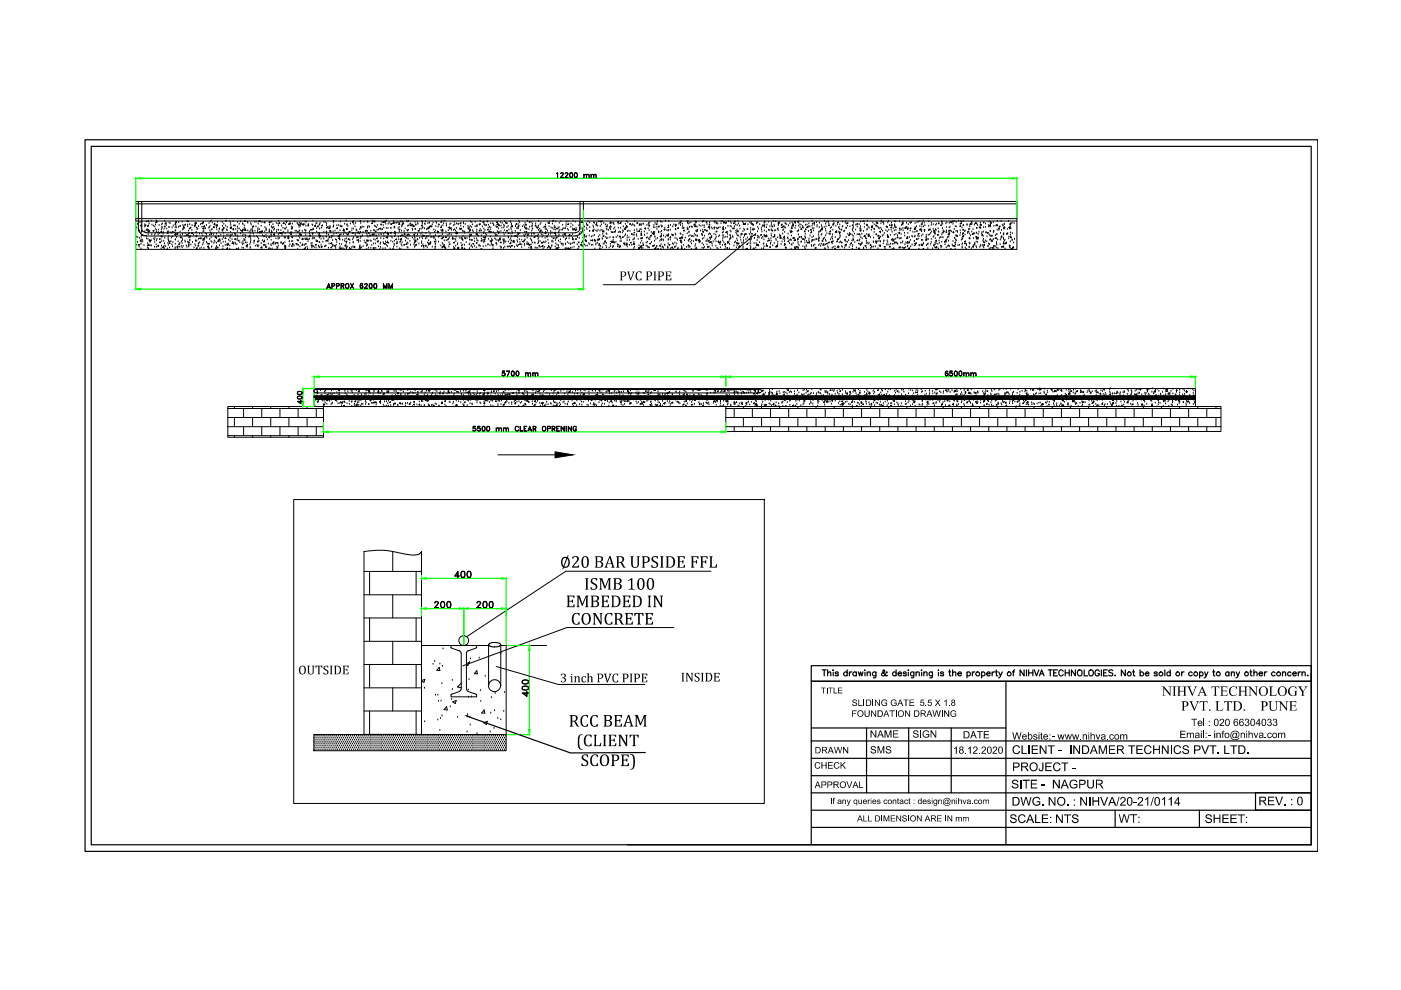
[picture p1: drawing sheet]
<svg xmlns="http://www.w3.org/2000/svg" width="297mm" height="210mm" viewBox="0 0 297 210" stroke-linecap="round" stroke-linejoin="round" font-family="sans-serif">
<!-- layer: CRN-AR-COLUMN-HATCH -->
<g fill="none" stroke="#000" stroke-width=".21">
<path d="M28.8 52.9h186.8M28.8 46.9h186.8M28.9 50.3h.1M28.9 48.4h.1M29 52h.1M29.2 51.4h.1M29.2 47.6h.1M29.2 50.4h.1M29.3 51.9h.2v.1zM29.5 48.8v.2l-.2-.1zM29.5 52.4h.1M29.6 50.5h.1"/>
<path d="M29.7 47.2h.1M29.8 48h.1M29.8 49.4h.1M29.8 50.9l.1 .2h-.2zM29.9 51.8h.1M29.9 52.8h.1M29.9 50.9h.1M29.9 50.3h.1M29.9 51.4h.1M30 50h.1M30 49.3h.1M30 47.8h.1"/>
<path d="M30 49h.1M30.1 48h.1M30.1 49.9l.1-.1v.2zM30.1 47.1h.1M30.1 49.1h.1M30.2 50.9h.1M30.3 51.3h.1M30.5 52.1h.1M30.5 50.1h.1M30.7 48.1h.1M30.7 49.1h.1M30.7 47.7h.1"/>
<path d="M30.7 47.8l.2-.1v.2zM31 50.2h.1M31.1 50.6h.1M31.1 46.9l-.1 .1h.2l-.1-.1M31.2 48.6v.2h-.2zM31.3 52.2h.1M31.3 48h.1M31.3 51.6h.1M31.3 52.6h.1M31.4 50.7h.1M31.4 49.7h.1M31.4 48h.1"/>
<path d="M31.5 48.8h.1M31.5 47h.1M31.5 46.9h.1M31.5 47.9h.1M31.5 49.1h.1M31.5 52.7h.1M31.5 49v.1h-.1zM31.6 51.8l-.2 .2 .2 .1v-.3M31.6 49.2h.1M31.6 47.5h.1M31.6 51.1h.1M31.7 51h.1"/>
<path d="M31.8 49h.1M31.8 51l.2-.1-.1 .2zM31.9 51.1v.2h-.1zM32 52.1h.1M32 51h.1M32 52.2h.1M32.2 46.9h.1M32.2 49.8h.1M32.2 47.7h.1M32.4 48.9h.2v.1zM32.5 47.9h.1M32.6 50.7h.1"/>
<path d="M32.8 52.4h.1M32.8 50.9h.1M32.8 51.4h.1M32.8 49.9h.1M32.8 48.1h.1M32.9 50.5h.1M32.9 49.5h.1M32.9 48.6h.1M33 47.7h.1M33.1 51.9h.1M33.1 46.9h.1M33.1 49.2h.1"/>
<path d="M33.1 48.9h.1M33.1 52.5h.1M33.1 47l.1 .2h-.2zM33.1 46.9l.2 .1v-.1M33.2 51.1h.1M33.3 47.2h.1M33.3 50.8h.1M33.4 49.3l.2-.2v.2zM33.4 52.2l.3-.1-.1 .1zM33.5 49.8h.1M33.6 48.8h.1M33.6 52.2h.1"/>
<path d="M33.7 47.8h.1M33.8 50.8h.1M33.8 49.5h.1M34 51.3v.2l-.2-.1zM34 49.2l.2-.2 .1 .3h-.3M34.1 50.8h.1M34.1 50.1l.2-.1v.2zM34.2 52.8h.1M34.2 52.2h.1M34.2 48.7h.1M34.3 51.2h.1M34.3 47.7h.1"/>
<path d="M34.3 49.4h.1M34.3 50.3h.1M34.3 48.2h.1M34.4 48.4h.1M34.4 47.5h.1M34.4 52.5l.2-.2 .1 .2zM34.6 49.7h.1M34.7 49.3h.1M34.7 51.1h.1M34.8 48.6h.1M34.8 52.2h.1M34.8 52.7h.1"/>
<path d="M34.8 48h.2v.1zM34.9 51.7h.1M34.9 46.9h.1M34.9 50.5h.1M35 47.6h.1M35.1 47.3l.1-.1v.2zM35.1 52.3h.1M35.3 47.8h.1M35.3 48.6h.1M35.5 49.2h.1M35.5 52.8h.1M35.6 51.6h.1"/>
<path d="M35.6 49.3v.2h-.1zM35.6 50.5h.1M35.6 50.8h.1M35.7 52h.1M35.7 51.1h.1M35.8 49.1h.1M35.8 50.1h.1M35.8 48.2h.1M35.8 51.2l.2-.1v.2zM35.9 47.3h.1M35.9 51.6l.1-.1v.1zM35.9 52.6h.1"/>
<path d="M36.1 47.4h.1M36.2 49.4h.1M36.2 51.2h.1M36.4 50.5h.1M36.4 49.4h.1M36.4 51.9h.1M36.5 48.3h.1M36.5 49.1h.2v.2zM36.6 52.3h.1M36.6 50.2h.1M36.7 51.4h.1M36.7 47.9h.1"/>
<path d="M37.1 49.4h.1M37.1 47.5l.2-.1v.1zM37.1 52.7h.1M37.1 48.3h.1M37.1 52.5h.1M37.2 51.8h.1M37.2 50.9h.1M37.2 48.9h.1M37.2 49.9h.1M37.2 50.8h.1M37.2 47.1l.2-.1-.1 .2zM37.3 48.9h.1"/>
<path d="M37.3 48h.1M37.3 49.5v.3l-.3-.1zM37.3 47.1h.1M37.4 48.3h.1M37.4 50.3h.1M37.5 52.4l.2-.1v.2zM37.5 52.9l.2-.2v.2M37.6 49.5l.1 .2h-.2zM37.7 52.3h.1M37.7 49.4h.1M37.8 51.3h.1M37.8 48.2h.1"/>
<path d="M37.9 47.2h.1M38 51.6l.1 .2h-.2zM38.1 52.4h.1M38.1 48h.1M38.1 51.6h.1M38.2 49.2h.1M38.2 49.9h.1M38.2 50.3l.2-.1v.2zM38.3 48h.1M38.4 52.2h.1M38.5 51.2h.1M38.6 51.6h.1"/>
<path d="M38.6 52.5h.1M38.6 47.1h.1M38.7 50.6h.1M38.7 49.7h.1M38.7 51h.1M38.7 48.8h.1M38.8 47.8h.1M38.8 48.6h.1M38.8 52.2h.1M38.9 48.4h.1M38.9 48.1h.1M38.9 48.3l.2-.1v.1z"/>
<path d="M39.2 51.1h.1M39.2 50.1h.1M39.2 49.5h.1M39.3 51.4h.1M39.3 47.5v.2h-.1zM39.5 52.1h.1M39.5 49.8l.2-.1v.2zM39.6 52.5h.1M39.7 46.9h.1M39.8 48h.1M39.8 47.7h.1M39.8 51.4h.1"/>
<path d="M39.8 46.9h-.1l.3 .1v-.1M39.9 50h.1M39.9 49.6h.1M39.9 51.4h.2l-.1 .2zM40 49h.1M40 52.4h.1M40 51.4h.1M40 51.8l.1 .2h-.2zM40.1 50.5h.1M40.1 49.5h.1M40.2 48.6h.1M40.2 47.6h.1"/>
<path d="M40.2 51h.1M40.3 51h.1M40.3 50v.2h-.2zM40.4 48.4h.1M40.5 48.3h.1M40.5 51.9h.1M40.6 49.4l.2-.1v.2zM40.7 48.9h.1M40.7 47.8h.1M40.8 49.6h.1M40.8 51.4h.1M41 49.9h.1"/>
<path d="M41.1 52.5h.1M41.3 51.9h.1M41.3 48.1h.1M41.3 47.7l.1 .2h-.2zM41.3 47.3l.2-.1-.1 .2zM41.4 47.8h.1M41.4 47.5h.1M41.4 51.1h.1M41.5 52.2h.1M41.5 51.2h.1M41.6 50.2h.1M41.6 49.4h.1"/>
<path d="M41.6 49.3h.1M41.6 52.6l.2-.1-.1 .2zM41.7 47.4h.1M41.7 48.3h.1M41.7 51.1h.1M41.7 49.9v.1h-.1zM41.8 48.7h.1M41.9 48.5h.1M42 52.2l.1-.2v.2zM42 51.8h.1M42.1 50.7h.1M42.1 48h.1"/>
<path d="M42.1 51.7h.1M42.3 49.6h.1M42.3 50.5h.2v.1zM42.3 51.5h.1M42.4 52.7h.1M42.5 47.6h.1M42.7 52.6h.1M42.8 50.6h.1M42.8 47.4l.2-.2v.3zM42.8 49.6h.1M42.8 48.2h.1M43 51.9h.1"/>
<path d="M43 50h.1M43 51h.1M43 48.5l.2-.1-.1 .2zM43.1 49.1h.1M43.1 48.2h.1M43.1 51.6h.1M43.1 47.2h.1M43.1 50.8h.1M43.2 51.1h.1M43.2 49.1h.1M43.2 52.7h.1M43.3 47.9l.1 .2-.2-.1z"/>
<path d="M43.3 50.4l.1 .3h-.3zM43.4 48.6h.1M43.5 49.5h.1M43.6 48.5h.1M43.6 50.2l.2-.2v.2zM43.8 49.7h.1M43.8 47.8h.1M43.8 51.4h.1M43.9 50.5h.1M43.9 51.5h.1M44 51.7l.2-.1v.2zM44.2 52.5h.1"/>
<path d="M44.2 52.2v.2l-.2-.1zM44.2 52.7h.1M44.3 48.4h.1M44.3 47.4h.1M44.4 52.7h.1M44.4 48.3h.1M44.4 51.8h.1M44.5 49.9h.1M44.5 50.8h.1M44.5 48.9h.1M44.5 48h.1M44.6 47h.1"/>
<path d="M44.6 49.4h.1M44.7 49.6l.2-.1-.1 .2zM44.7 51.2h.1M44.7 50.5h.1M44.8 46.9h.1M44.9 52.4h.1M44.9 48.8h.1M44.9 51.4h.1M45 48.6h.1M45 47.3h.1M45.3 48.2l.1-.1v.2zM45.3 49.7h.1"/>
<path d="M45.3 48.3h.1M45.3 51.6h.1M45.4 47.5h.2v.2zM45.4 51.1h.1M45.5 47.5h.1M45.6 51.3h.1M45.6 50.2h.1M45.6 50.4l.2-.2v.2zM45.7 52.7h.1M45.8 52.9l.1-.2-.1 .2M45.8 47.9l.2-.2 .1 .2zM45.8 52.5h.1"/>
<path d="M45.9 51.6h.1M45.9 48.3h.1M45.9 49.7h.1M45.9 50.6h.1M45.9 52.3h.1M46 48.7h.1M46 47.8h.1M46.1 47.1h.1M46.2 52.4v.1h-.1zM46.2 51.1l.2-.2v.3zM46.3 51.3h.1M46.4 50.2h.1"/>
<path d="M46.4 49.1h.1M46.4 50.8l.2-.1-.1 .1zM46.5 48.7h.1M46.5 48.5h.1M46.5 52.1h.1M46.7 51.1h.1M46.8 49.8h.1M46.9 51.6h.1M47.1 48.7l.2-.1-.1 .2zM47.1 49.1h.1M47.1 47.2h.1M47.1 50.8h.1"/>
<path d="M47.2 48h.1M47.2 52.8h.1M47.3 52.3h.1M47.3 48.4l.2-.1v.1zM47.3 51.4h.1M47.4 50.4h.1M47.4 49.4h.1M47.4 48.4h.1M47.5 47.5h.1M47.5 48.5h.1M47.5 50h.1M47.8 52h.1"/>
<path d="M47.8 51.4h.1M47.8 47.9h.1M47.8 50.4l.1 .2-.2-.1zM47.9 46.9h.1M48 46.9h.1M48 48.8h.1M48.1 49.9h.1M48.1 51.9l.2-.1-.1 .2zM48.2 48.9h.1M48.2 48.2h.1M48.2 51.8h.1M48.2 52.5l.1 .2h-.2z"/>
<path d="M48.3 49.9h.1M48.4 51.7h.1M48.4 51.9h.1M48.5 50.9h.1M48.7 52.1h.1M48.7 52.8h.1M48.8 51.2h.1M48.8 46.9h.1M48.8 50.5h.1M48.8 49.9l.2-.1-.1 .2zM48.8 50.2h.1M48.8 48.4l.3-.3v.3z"/>
<path d="M48.9 49.3h.1M48.9 47.4h.1M48.9 48.3h.1M48.9 48.4h.1M48.9 47.8h.1M49.2 50.8h.1M49.2 51.6l.2-.2v.2zM49.2 49.8h.1M49.3 51.4h.1M49.4 47h.1M49.5 48.4v.2h-.1zM49.5 51.8h.1"/>
<path d="M49.5 48.8h.1M49.7 47.7l-.1 .2-.1-.1 .2-.1M49.7 49.6h.1M49.8 51.5h.1M49.9 50h.1M49.9 47.9h.1M49.9 50.6v.2l-.2-.1zM49.9 51.8h.1M50 49.7h.1M50 48.7h.1M50.1 52.9l.1-.2 .1 .2M50.2 52.8h.1"/>
<path d="M50.2 51.9h.1M50.2 51h.1M50.3 50h.1M50.3 50.7h.1M50.3 48.1h.1M50.3 49.1h.1M50.4 47.2h.1M50.4 48.5h.1M50.4 50.2h.1M50.5 51l.2-.1-.1 .2zM50.6 52.7h.1M50.7 47.5h.1"/>
<path d="M50.7 48.6h.1M50.8 51.5h.1M51 47h.1M51 49.6h.1M51 48.9h.1M51.2 48.9h.2l-.1 .1zM51.3 51.6h.1M51.3 52.6h.1M51.4 50h.1M51.4 49.3h.1M51.4 47.5h.1M51.4 51.9h.1"/>
<path d="M51.5 47.6h.1M51.5 51.2h.1M51.5 48.6l.1 .2h-.2zM51.6 52.7h.1M51.7 51.7h.1M51.7 49.8h.1M51.7 50.8h.1M51.8 48.9h.1M51.8 48.4h.1M51.8 47.9h.1M51.9 46.9h.1M51.9 50.8v.1h-.1z"/>
<path d="M51.9 48.6h.1M52 51.5h.1M52.1 50.5h.1M52.1 50h.1M52.1 48.6v.3h-.2zM52.2 52.2l.2-.1-.1 .1zM52.2 52.1l.3-.2v.2zM52.4 52.5h.1M52.4 51.5h.1M52.5 47.1h.1M52.5 47.3h.1M52.5 48.9h.1"/>
<path d="M52.8 50.3h.1M52.8 49.3h.1M52.9 50.1l.2-.1-.1 .2zM52.9 50.1h.1M53 51.9h.1M53 49.1h.1M53 52.7h.1M53.1 52.5h.1M53.1 50.6h.1M53.1 51.5h.1M53.1 51.3h.1M53.2 49.6h.1"/>
<path d="M53.2 47.4h.1M53.2 51h.1M53.2 48.7h.1M53.3 47.7h.1M53.4 48.9l.2-.1v.2zM53.5 48.6h.1M53.6 48.2h.1M53.6 49.2h.1M53.6 48l.2-.1-.1 .2zM53.7 49.7h.1M53.8 51.1l.2-.2v.2zM53.8 50.2h.1"/>
<path d="M53.8 51.6h.1M54 47.2h.1M54.1 49h.1M54.1 52.2h.1M54.3 48.1h.1M54.3 47.1h.1M54.4 50.1h.1M54.5 52h.1M54.6 52.2h.1M54.6 51.2l.2-.1-.1 .2zM54.6 50.4h.1M54.6 51.3h.1"/>
<path d="M54.6 49.1h.1M54.7 49.4h.1M54.7 48.5h.1M54.7 48.8h.1M54.7 52.4h.1M54.7 47.5h.1M54.8 47.1h.1M54.8 50.7h.1M54.9 52.1h.1M54.9 51.1h.1M55 48.7h.1M55 47h.1"/>
<path d="M55.1 49.1l.1 .3-.3-.1zM55.2 46.9v.1h-.1zM55.2 49.1h.3l-.1 .2zM55.3 52.5l.2-.2v.3zM55.4 48h.1M55.4 51.6h.1M55.4 49.4h.1M55.5 47.2h.1M55.6 49.1h.1M55.6 49v.1h-.1zM55.6 51h.1M55.7 50h.1"/>
<path d="M55.9 50.2h.1M56 52h.1M56 47.1l.2-.1-.1 .2zM56 52.1h.1M56 51.1v.2h-.2zM56 51.1h.1M56.1 50.2h.1M56.1 49.2h.1M56.2 47.3h.1M56.2 48.3h.1M56.3 52.4l.2-.1-.1 .2zM56.3 52.1h.1"/>
<path d="M56.4 48.9h.1M56.4 49.9h.1M56.4 48.5h.1M56.5 50.4h.1M56.5 48.8h.1M56.7 50.8h.1M56.9 51.7h.1M57 52.9h.1M57 50.3l.2-.1-.1 .2zM57.1 47.3h.1M57.1 49.1h.1M57.1 52.7h.1"/>
<path d="M57.1 48.8h.1M57.2 47.7h.1M57.2 47l.1 .2h-.2zM57.4 52.8h.1M57.4 51.9h.1M57.4 49.7h.1M57.4 50.2h.1M57.5 50.9h.1M57.5 52.1h.1M57.5 49.3l.2-.2v.2zM57.5 50h.1M57.6 48.1h.1"/>
<path d="M57.6 49h.1M57.6 47.1h.1M57.7 48.3l.2-.1-.1 .1zM57.7 52.8h.1M57.7 51.7h.1M57.9 47.6h.1M58 48.8h.1M58 48.2h.1M58 51.8h.1M58 51.3l.1 .2-.2-.1zM58.1 50.1h.1M58.2 49.5v.3h-.2z"/>
<path d="M58.2 48.6h.1M58.4 51.8h.1M58.5 51.6h.1M58.5 52.9h.1M58.5 50.6h.1M58.6 47.4h.1M58.6 49.2h.1M58.7 51.4h.1v.2zM58.7 48.8h.1M58.7 52.4h.1M58.8 52.6h.1M58.9 52.6h.1"/>
<path d="M58.9 51.6h.1M58.9 47.5h.1M59 50.7h.1M59 50.3h.1M59 49.7h.1M59 52.2h.1M59.1 47.9h.1M59.1 48.8h.1M59.1 46.9h.1M59.1 47.3l.2-.1v.2zM59.2 49.5h.1M59.2 50.5h.1"/>
<path d="M59.4 49.4l.2-.1-.1 .2zM59.5 51.5h.1M59.6 48.9h.1M59.7 47.9h.1M59.7 51.5h.1M59.7 49.3v.2h-.1zM59.8 49.8h.1M59.9 49.4h.1M59.9 51.9h.1M60 48.4h.1M60 47.3l.2-.1v.2zM60.1 51.5v.1h-.2z"/>
<path d="M60.1 47.4h.1M60.2 49.3h.1M60.3 50.4h.1M60.4 52.4h.1M60.4 48.6h.1M60.4 52.2h.1M60.4 52.6l.2-.1-.1 .2zM60.4 50.5h.1M60.4 51.4h.1M60.5 49.6h.1M60.5 48.6h.1M60.5 50.4h.1"/>
<path d="M60.5 47.7h.1M60.5 52.2h.1M60.6 52.4h.1M60.7 48.3h.1M60.7 46.9l-.1 .1h.2v-.1M60.7 47.2h.1M61 50.2l.2-.2v.3zM61 49.3h.1M61 48.9h.1M61 50.5h.3l-.1 .1zM61.2 47.5l.1-.1v.1zM61.3 52.3h.1"/>
<path d="M61.3 51.3h.1M61.3 47.6h.1M61.3 51.2h.1M61.5 47.2h.1M61.5 51.9h.1M61.5 49.5h.1M61.6 47.5h.1M61.7 49.3h.1M61.7 49.5l.1 .2h-.2zM61.8 48.1h.1M61.8 48.5l.1-.1v.2zM61.8 52.2h.1"/>
<path d="M61.8 50.3h.1M61.8 51.3h.1M61.9 49.4h.1M61.9 48.4h.1M62 47.5h.1M62 50.5h.1M62 48.3h.1M62 51.9h.1M62.1 51.2h.1M62.1 52.3h.1M62.1 50.2h.1M62.1 51.6v.2h-.1z"/>
<path d="M62.4 52.2h.1M62.5 47h.1M62.6 49h.1M62.7 51.7l.2-.1v.2zM62.8 50h.1M62.8 49h.1M63 52h.1M63 47.3h.1M63 50.9h.1M63.1 51.1h.1M63.1 47.5h.1M63.1 49.2h.1"/>
<path d="M63.1 52.8h.1M63.2 49.4h.1M63.3 51.1h.1M63.3 52h.1M63.3 50.1h.1M63.4 49.1h.1M63.4 47.5v.2h-.2zM63.4 48.2h.1M63.5 47.3h.1M63.5 49.6l.1-.1v.2zM63.5 48.9h.1M63.5 50.5h.1"/>
<path d="M63.6 47.9h.1M63.6 52.4h.1M63.6 49.8l.2-.1v.2zM63.7 48h.1M63.7 51.6h.1M63.8 47.2l.1 .3h-.3zM63.9 49.9h.1M64 52l.2-.2v.2zM64 50.7l.2-.2 .1 .3zM64.1 49.1h.1M64.1 47.5h.2v.2zM64.2 51.9h.1"/>
<path d="M64.3 47.8h.1M64.5 52h.1M64.6 48.8h.1M64.6 47.6h.1M64.6 50.7h.1M64.6 52.7l-.1 .2M64.6 52.7v.2M64.7 52.7h.1M64.7 49.4h.1M64.7 47.1h.1M64.7 51.8h.1M64.8 50.8h.1"/>
<path d="M64.8 49h.1M64.8 52.6h.1M64.8 49.9h.1M64.9 48h.1M64.9 49h.1M64.9 47.1h.1M64.9 51.8h.1M64.9 50.8h.1M65.1 50.6h.1M65.1 52.4h.1M65.2 50.8l.1-.1v.1zM65.2 52.8h.1"/>
<path d="M65.3 51.3h.1M65.4 47.7h.1M65.4 47.7v.2h-.1zM65.6 50.7h.1M65.6 49.1h.1M65.7 49.7h.1M65.8 49.9v.1h-.1zM65.8 48.7l.2-.1v.2zM66 51.7h.1M66 52.1h.1M66 52.2l.2-.2v.2zM66.1 52.6h.1"/>
<path d="M66.2 51.6h.1M66.2 47.7h.1M66.2 50.7h.1M66.2 49.5h.1M66.3 49.7h.1M66.3 47.8h.1M66.3 48.8h.1M66.3 46.9h.1M66.3 50.4h.1M66.4 49.6h.1M66.4 48.6h.1M66.4 48.7h.1"/>
<path d="M66.4 52.3h.1M66.5 50.6h.1M66.6 52.5h.1M66.7 50.5h.1M66.8 51.9l.3-.1-.1 .2zM66.9 47.7v.3h-.2zM67 52.6h.1M67 47.4h.1M67 51h.1M67.1 51.2l.2-.2v.2zM67.1 48.5h.1M67.1 49.2h.1"/>
<path d="M67.2 47.4h.1M67.4 49.4h.1M67.4 47.9l.1 .2-.2-.1zM67.5 52.2h.1M67.5 49.8h.2v.2zM67.6 52.4h.1M67.6 51.4h.1M67.7 50.5h.1M67.7 47.8h.1M67.7 50.2l.2-.2v.2zM67.7 48.6h.1M67.7 49.5h.1"/>
<path d="M67.7 52.5h.1M67.7 49.6h.1M67.8 47.6h.1M67.8 51.4h.1M67.9 47.3h.1M68 50.1h.1M68.1 50.7h.1M68.1 52h.1M68.1 52.5h.1M68.1 48.4h.1M68.1 52.3l.1-.1 .1 .2zM68.2 48.3h.1"/>
<path d="M68.2 47.8l.2-.1v.2zM68.5 51.4h.1M68.5 50.3h.1M68.7 49.3h.1M68.7 47.1h.1M68.7 50.7h.1M68.8 52.3h.1M69 47.2h.1M69 52.2h.1M69.1 51.2h.1M69.1 52.2h.1M69.1 50.2h.1"/>
<path d="M69.2 49.3h.1M69.2 48.4h.1M69.2 50.2h.1M69.2 47.8h.1M69.2 51l.2-.1v.2zM69.3 47.4h.1M69.3 49.2h.1M69.3 49.7h.1M69.5 48.1v.2h-.2zM69.6 51.2h.1M69.6 50.8h.1M69.6 52.6h.1"/>
<path d="M69.6 49.8h.1M69.7 48.4l.2-.2v.3zM69.8 48.1h.1M69.8 51.7h.1M69.9 50.2v.2h-.1zM69.9 48.9h.2v.1zM70 49.1h.1M70 48.1h.1M70.1 51.6l.2-.2v.3zM70.2 49.3h.1M70.3 52.4v.1h-.2zM70.3 50.1h.1"/>
<path d="M70.3 50.4h.1M70.5 51h.1M70.5 52h.1M70.6 50.1h.1M70.6 52.3h.1M70.6 49.1h.1M70.6 52.1h.1M70.6 46.9h.1M70.7 48.2h.1M70.7 47.2h.1M70.7 48h.1M70.7 46.9h.1"/>
<path d="M70.7 47.9h.1M70.8 49.7h.1M70.8 46.9h-.1M70.9 52.1h.2v.1zM71 49h.1M71.1 50.8h.1M71.2 52.7h.1M71.3 52h.1M71.3 49.5h.1M71.3 51h.1M71.4 48.4l.1-.1v.1zM71.4 47.8h.1"/>
<path d="M71.4 51.4h.1M71.6 50.1l.2-.1v.2zM71.7 49.4h.1M71.8 47.8h.1M71.9 50.4l.1 .2-.2-.1zM72 51.8h.1M72 52.7h.1M72 50.2h.1M72 50.8h.1M72.1 49.9h.1M72.1 50.9h.1M72.1 48.9h.1"/>
<path d="M72.1 52.4h.1M72.1 48h.1M72.2 47h.1M72.3 48h.1M72.3 49.8h.1M72.3 52.5v.2h-.1zM72.3 48l.2-.1-.1 .2zM72.4 51.9h.1M72.6 50.9h.1M72.7 52.7h.1M72.8 49.7h.1M72.9 48.7h.1"/>
<path d="M72.9 49.2h.1M72.9 52.8h.1M72.9 48.6l.1 .3h-.3zM73.1 47.5h.1M73.1 51.1h.1M73.1 52.1l.2-.2 .1 .3h-.3M73.2 50.8h.1M73.2 49.4h.1M73.3 51.2l.2-.1-.1 .2zM73.4 52.5h.1M73.4 46.9h.1M73.4 51.6h.1"/>
<path d="M73.4 52.7h.1M73.5 50.6h.1M73.5 48.7h.1M73.5 49.7h.1M73.5 48.6h.1M73.6 47.8h.1M73.6 47.6h.1M73.6 48.4v.2h-.2zM73.6 52.4h.1M73.6 49.9h.1M73.7 48h.1M73.8 49.8h.1"/>
<path d="M73.9 49.6h.1M74 50.6v.2h-.2zM74 49.1h.2v.1zM74.1 52.7h.1M74.2 51.6h.1M74.2 51h.1M74.2 52.8h.1M74.3 52.9l.1-.2v.2M74.3 47.5h.1M74.6 48.9h.1M74.6 52.5h.1M74.6 48.5h.1"/>
<path d="M74.7 49.5h.1M74.7 47.2h.1M74.7 50.8h.1M74.7 47.1l.2-.1-.1 .2zM74.8 52.3h.1M74.9 51.4h.1M74.9 51.5h.1M74.9 50.4h.1M74.9 50.5h.1M74.9 46.9h.1M75 48.6h.1M75 49.5h.1"/>
<path d="M75 47.6h.1M75 52.4l.2-.1-.1 .2zM75.1 52.5h.1M75.2 52.5h.1M75.3 48.1h.1M75.3 49.9h.1M75.3 49.6h.1M75.4 47.4h.1M75.6 48.6v.2h-.1zM75.6 50.4h.1M75.7 49.4h.1M75.7 51.1h.1"/>
<path d="M75.7 50.3l.2-.1v.2zM76 51.4h.1M76 50.8v.1h-.1zM76 49.1v.3h-.2zM76.2 49.6h.1M76.2 52.3h.1M76.3 48.7h.1M76.3 52.1h.1M76.4 51.2h.1M76.4 49.3h.1M76.4 47h.1M76.4 50.6h.1"/>
<path d="M76.4 52.4v.3l-.2-.1zM76.4 50.2h.1M76.4 48.3h.1M76.4 48.2h.2l-.1 .1zM76.5 48.3h.1M76.5 47h.1M76.5 47.4h.1M76.7 52.5h.1M76.7 50.2h.1M76.8 48.1h.1M76.8 50h.1M77 49.3h.1"/>
<path d="M77 52.3h.1M77.1 48.2h.1M77.2 47.1h.1M77.2 51.1h.1M77.4 51.4h.2v.1zM77.5 49.1h.1M77.6 48.8l.1 .2-.2-.1zM77.7 52.2h.1M77.8 52.9h.1M77.8 51.1h.1M77.8 49.7h.1M77.8 51h.1"/>
<path d="M77.8 51.9h.1M77.9 50h.1M77.9 49.1h.1M77.9 47h.1M77.9 51.1l.2-.2v.2zM77.9 48.1h.1M77.9 48.4h.1M77.9 52h.1M78 47.2h.1M78 47.1h.1M78 50.3h.1M78.1 49.4l.2-.1-.1 .2z"/>
<path d="M78.1 52.6h.1M78.2 48h.1M78.3 48.2h.1M78.4 50h.1M78.5 51.1h.1M78.5 50h.1M78.6 49h.1M78.6 52.6h.1M78.7 51.2h.1M78.8 47.3l.2-.1-.1 .2zM78.8 52h.1M78.8 49.8l.2-.2 .1 .3z"/>
<path d="M79 46.9h.1M79.1 52.6l.2-.1-.1 .2zM79.2 51.7h.1M79.2 52.7h.1M79.2 50.8h.1M79.2 48.9h.1M79.2 50h.1M79.2 46.9v.1h.1v-.1M79.3 49.8h.1M79.3 49.7h.1M79.3 48.9h.1M79.4 48h.1"/>
<path d="M79.4 47h.1M79.4 52.8v.1M79.5 47.1h.1M79.5 50.9h.1M79.6 48.1h.1M79.6 51.7h.1M79.7 52.7h.1M79.7 49v.1h-.2zM79.7 50h.1M79.8 50.5h.2l-.1 .1zM79.8 48.3h.1M79.9 50.1h.1"/>
<path d="M80 48.8h.1M80 47.8h.1M80.1 51.1v.2h-.1zM80.2 51.2h.1M80.3 48.7h.1M80.3 52.3h.1M80.3 49.8h.1M80.5 48.5l.2-.1-.1 .2zM80.6 52.8h.1M80.6 51.8h.1M80.7 51.5h.1M80.7 52.5h.1"/>
<path d="M80.7 50.6h.1M80.7 47.7h.1M80.8 49.6h.1M80.8 48.7h.1M80.8 49.8h.1M80.9 47.7h.1M81 47.2h.1M81.1 48.7h.1M81.2 52.7h.1M81.2 47.8h.1M81.2 51.4h.1M81.3 51.7h.1"/>
<path d="M81.3 47l.1 .2h-.2zM81.4 50.7h.1M81.4 48.3h.1M81.4 49.7h.1M81.4 50.2h.1M81.4 47.1l.3-.2v.2zM81.5 51.7l.2-.1-.1 .2zM81.6 49.3l.1-.2v.2zM81.7 52.7h.1M81.7 51.3h.1M81.8 47.5h.1M81.8 50.3l.3-.2v.2z"/>
<path d="M81.9 46.9h.1M81.9 48.4h.1M81.9 52h.1M82 51.4l.1-.1 .1 .2zM82.1 49.6h.1M82.1 50.6h.1M82.1 52.3h.1M82.2 51.3h.1M82.2 49.6l.2-.1-.1 .2zM82.2 49.4h.1M82.2 50.4h.1M82.3 48.5h.1"/>
<path d="M82.3 47.5h.1M82.3 49.8h.1M82.4 51.6h.1M82.5 47.3h.1M82.7 52.8h.1M82.8 49.4h.1M82.8 48.4h.1M82.9 48.4h.1M82.9 47.5h.1M82.9 51.1h.1M82.9 47.5h.2l-.1 .1zM82.9 50.2h.1"/>
<path d="M83 49.4h.1M83.1 50.5h.1M83.2 47.4l.2-.2v.2zM83.3 51.4h.1M83.3 52.9l.1-.2v.2M83.4 52.5h.1M83.4 46.9h.1M83.6 52.1h.1M83.6 48.3h.1M83.6 51.8h.1M83.6 51.1h.1M83.6 47.3h.1"/>
<path d="M83.6 48.2h.1M83.7 49.2h.1M83.7 50.2h.1M83.7 48.3h.1M83.7 47.3h.1M83.8 49.3v.2h-.1zM83.8 49.9h.1M83.9 50.8l.2-.1-.1 .1zM83.9 49.3h.1M84 47.3h.1M84.2 52.4h.1M84.2 51.5v.1h-.2z"/>
<path d="M84.2 51.4h.1M84.3 47.2h.1M84.4 48.5h.1M84.5 50.3h.1M84.5 50.8h.1M84.6 47.2h.1M84.6 48.7l.2-.1-.1 .2zM84.6 48.2h.1M84.7 49.1h.1M84.7 52.7h.1M84.7 47.3l.1 .3-.3-.1zM84.8 51.4h.1"/>
<path d="M84.9 50.8l.2-.3v.3zM84.9 50.2h.1M84.9 51.2h.1M85 47h.1M85 52.8h.1M85 51.9h.1M85.1 50.9h.1M85.1 49h.1M85.1 50h.1M85.2 48.1h.1M85.2 47.1h.1M85.2 52.2h.1"/>
<path d="M85.3 47.9h.1M85.3 51.5h.1M85.3 47.5l.1-.1v.1zM85.3 50h.1M85.4 47.1h.1M85.6 47.4h.1M85.6 51.9l.2-.1-.1 .2zM85.6 50.1h.1M85.7 49.1h.1M85.8 49.5l.1 .2h-.2zM85.9 48.5h.1M85.9 50.4h.1"/>
<path d="M86 51.1h.1M86.2 51.6v.2h-.1zM86.2 46.9h.1M86.2 50.5h.1M86.3 49.8l.2-.1-.1 .2zM86.3 51.5h.1M86.3 48.9h.1M86.3 52.5h.1M86.4 49h.1M86.4 48h.1M86.5 51.7h.1M86.5 52.6h.1"/>
<path d="M86.5 47.1h.1M86.5 50.7h.1M86.6 49.8h.1M86.6 48.8h.1M86.7 46.9h.1M86.7 47.9h.1M86.7 50h.1M86.9 50h.1M86.9 47.6h.1M86.9 51.2h.1M87 47.8l.2-.1-.1 .2zM87 52h.1"/>
<path d="M87.1 47.5h.1M87.2 47.9h.1M87.4 48.6h.1M87.5 48.9h.1M87.5 50.4h.1M87.5 47.5v.2h-.2zM87.7 49.8l.1-.1 .1 .2zM87.8 50.8h.1M87.8 51.9h.1M87.8 47.8l-.3 .2h.3v-.2M87.8 51.6h.1M87.9 50.3h.1"/>
<path d="M87.9 51.5h.1M87.9 52.5h.1M88 50.5h.1M88 52.2h.1M88 51l.2-.1-.1 .2zM88 49.6h.1M88 47.2h.1M88 48.6h.1M88.1 48.6h.1M88.1 47.7h.1M88.1 52l.2-.2v.2zM88.1 51l.1 .3h-.3z"/>
<path d="M88.2 47.7h.1M88.4 50.1h.1M88.5 50.8h.1M88.5 49.7h.1M88.6 47.3h.1M88.6 50.9h.1M88.6 47.5h.1M88.6 48.9h.3l-.1 .1zM88.8 51.7h.1M88.9 48.6h.1M89 50.5h.1M89.2 49.7h.1"/>
<path d="M89.3 48.6h.1M89.4 52.2h.1M89.4 51.6h.1M89.4 46.9h.1M89.4 51.3h.1M89.5 50.3h.1M89.5 49.4h.1M89.5 47.7v.2h-.1zM89.5 47.5h.1M89.5 48.4h.1M89.5 47.2h.1M89.5 50h.1"/>
<path d="M89.6 50.6h.1M89.7 48.3h.1M89.7 51.9h.1M89.7 52.1h.2l-.1 .1zM89.9 52.6h.1M89.9 49.9v.1h-.2zM89.9 50.2h.1M90 48.5h.1M90 47.5h.1M90.1 47.6h.1M90.2 47h.1M90.2 50.6h.1"/>
<path d="M90.3 49.5h.1M90.3 52v.2h-.1zM90.3 50.1l.3-.1-.1 .2zM90.5 48.7h.1M90.5 50.5h.1M90.6 52.5h.1M90.6 48.5l.2-.2v.2zM90.6 51.5h.1M90.7 47.4h.1M90.8 52h.1M90.8 51.7h.1M90.9 51.1h.1"/>
<path d="M90.9 49.2h.1M90.9 50.1h.1M91 48.2h.1M91 47.3h.1M91.1 48.4h.1M91.1 48l.2-.1-.1 .2zM91.2 49.7h.1M91.2 51.5v.3l-.2-.1zM91.3 51.4h.1M91.3 48h.1M91.3 51.6h.1M91.4 50.4h.1"/>
<path d="M91.4 48l.1-.1 .1 .2zM91.4 50.2h.1M91.7 52.4h.1M91.7 47.7h.1M91.8 50.2l.1-.2v.2zM91.8 47.2h.1M91.9 50.3h.1M92 48.8h.1M92 50.6h.1M92.1 50.3h.1M92.1 51.2l.1-.1v.2zM92.1 49.3h.1"/>
<path d="M92.2 52.3l.1-.1 .1 .2zM92.2 52.8h.1M92.3 51.9h.1M92.3 50h.1M92.3 50.9h.1M92.4 49h.1M92.4 51.7h.1M92.4 48h.1M92.4 51.3h.1M92.5 47.1h.1M92.5 47.3h.1M92.8 49.1h.2l-.1 .1z"/>
<path d="M92.8 49.1h.1M92.8 49.4h.1M92.9 48.1h.1M93 50.3h.1M93 47.7h.1M93 51.3h.1M93.1 50.2h.1M93.1 47.7h.1M93.4 48.3l.2-.2v.2zM93.4 47.1l.2-.1v.2zM93.5 52.2h.1M93.5 48.9h.1"/>
<path d="M93.5 50h.1M93.6 48h.1M93.6 50.7h.1M93.6 47h.1M93.6 48.9l.3-.2v.3zM93.7 52.6h.1M93.8 51.6h.1M93.8 52.4l.1-.1v.2zM93.8 49.7h.1M93.8 50.7h.1M93.9 48.8h.1M93.9 47.8h.1"/>
<path d="M93.9 49h.1M93.9 51.8h.1M93.9 46.9h.1M94 50.2v.2h-.1zM94.1 47.4h.1M94.1 52.1h.1M94.2 51.1h.1M94.2 51.9v.3h-.2zM94.3 46.9h.1M94.4 52.4v.1h-.2zM94.4 50.3l.3-.1-.1 .2zM94.5 50.4h.1"/>
<path d="M94.5 52.7h.1M94.5 49.1h.1M94.6 47.5h.1M94.6 51.1h.1M94.7 47.9h.1M94.7 47.8h.1M94.9 50.9h.1M95 49.9h.1M95 48.9h.1M95.1 50.8h.1M95.1 48.2l.2-.1v.2zM95.2 52.4h.1"/>
<path d="M95.2 51.4h.1M95.2 49.8h.1M95.3 50.5h.1M95.3 51.9h.1M95.3 49.5h.1M95.3 48.6h.1M95.4 47.6h.1M95.4 51.9h.1M95.5 48.4l.1-.1v.1zM95.6 47.5h.1M95.7 49.8h.1M95.7 48.8h.1"/>
<path d="M95.9 50.5l.1-.1 .1 .2zM96 50.8h.1M96 50.4h.1M96.1 51.4h.3l-.1 .1zM96.2 47.8h.1M96.2 48.9h.1M96.2 52.5h.1M96.3 50.8h.1M96.3 52.8h.1M96.3 47.2h.1M96.4 48.7h.1M96.4 52.5v.2h-.1z"/>
<path d="M96.4 47.7h.1M96.6 49h.1M96.6 52.2h.1M96.6 50.8h.1M96.6 51.2h.1M96.7 50.3h.1M96.7 49.4h.1M96.7 49.7h.1M96.8 47.5h.1M96.8 48.4h.1M96.9 49.5h.1M96.9 49.2v.2h-.3z"/>
<path d="M96.9 49.4l.1-.1v.2zM96.9 51.9h.1M97 52.7h.1M97 51.7h.1M97.1 47.5h.1M97.2 47.6h.1M97.2 52.4l.1 .3h-.3zM97.5 48.6h.1M97.5 50.5h.1M97.5 47.3l.2-.1v.2zM97.7 48.4v.2h-.2zM97.7 47.9h.1"/>
<path d="M97.7 51.6h.1M97.8 50.5h.1M97.8 48.6h.1M97.8 52.2h.1M97.8 52.6l.2-.1v.2zM98 50.5h.1M98 49h.1M98 50.6l.1 .2h-.2zM98.1 52h.1M98.1 52.6h.1M98.1 50.9h.1M98.1 51h.1"/>
<path d="M98.2 50.1h.1M98.2 49.1h.1M98.3 47.2h.1M98.3 48.2h.1M98.3 47.4h.1M98.3 52.9l.2-.2v.2M98.5 52h.1M98.5 50.5h.1M98.5 49.2h.1M98.5 52.8h.1M98.6 49.4h.1M98.6 50.5h.1v.1z"/>
<path d="M98.6 47.6h.1M98.8 51.4h.1M99 50.5h.1M99.2 49.4h.1M99.2 48h.1M99.2 48.5l.2-.1v.2zM99.3 48.3h.1M99.5 48.3h.1M99.5 51.9h.1M99.5 52.7h.1M99.6 51.8h.1M99.6 50.3h.1"/>
<path d="M99.6 49.1h.1M99.6 49.9h.1M99.6 50.8h.1M99.6 50.9h.1M99.6 50.2h.1M99.7 48.9h.1M99.7 48h.1M99.7 48.6v.2h-.1zM99.7 49.9l.2-.2v.2zM99.7 47h.1M99.9 52.3h.1M100 48.2h.1"/>
<path d="M100 52.1h.1M100 47.2h.1M100.1 50.8v.1h-.2zM100.2 47.7h.1M100.2 48.9h.1M100.2 52.5h.1M100.2 51.6h.2v.2zM100.3 49.2h.1M100.5 50.6h.1M100.6 52.2h.1M100.6 51.2h.1M100.8 47.1h.1"/>
<path d="M100.8 48h.1M100.9 49.6l.2-.1-.1 .2zM101 52.5h.1M101 51.6h.1M101 49.7h.1M101 50.6h.1M101.1 48.8h.1M101.1 48.1h.1M101.1 49.1h.1M101.1 47.8h.1M101.1 51h.1M101.1 48h.1"/>
<path d="M101.1 51.6h.1M101.3 49.9h.1M101.3 51.1h.1M101.4 50.1h.1M101.5 52.1h.1M101.6 48.9l.1-.1 .1 .2zM101.6 47.5h.2v.1zM101.6 47.7h.1M101.7 52.1h.1M101.8 46.9h.1M101.8 48.6h.1M101.8 52.2h.1"/>
<path d="M102 51.1l.2-.2v.2zM102 52.9l-.1-.1 .3-.1-.1 .2M102.1 50h.1M102.1 50.7h.1M102.1 49h.1M102.3 48.1h.1M102.4 47.1l.2-.2v.3zM102.4 51h.1M102.4 52.3h.1M102.5 50.4h.1M102.5 51.4h.1M102.5 49.5h.1"/>
<path d="M102.6 48.6h.1M102.6 47.6h.1M102.6 49.2h.1M102.6 50.8l.2-.1v.1zM102.7 51.1h.1M102.7 50.4l.3-.3v.3zM102.8 47.7h.1M102.8 51.3h.1M102.8 48.9h.1M102.9 47.8h.1M102.9 49.6h.1M103 52.2h.1"/>
<path d="M103.2 49.9h.1M103.2 47.8h.1M103.3 46.9l.1 .1h-.1zM103.3 48.7l.2-.1v.2zM103.5 51.9h.1M103.5 48.3h.1M103.6 47.8h.1M103.6 50.8h.1M103.8 49v.1h-.2zM103.8 48.2h.1M103.9 52.1h.1M103.9 51.2h.1"/>
<path d="M103.9 48.7h.1M104 50.2h.1M104 49.3h.1M104.1 47.4h.1M104.1 48.3h.1M104.1 49.3h.1M104.2 51.8h.1M104.2 51.1h.1M104.2 51.1v.2h-.1zM104.2 50.8h.1M104.3 51.9l.2-.1v.2zM104.4 51h.1"/>
<path d="M104.5 47.4h.1M104.5 52.7h.1M104.5 52.2h.1M104.6 49.3h.1M104.6 47.6h.1M104.7 47.8h.1M104.9 50.6h.1M104.9 49.6h.1M105 49.8l.2-.1v.2zM105.1 50.8h.1M105.2 48h.1M105.2 51.6h.1"/>
<path d="M105.3 48.2h.1M105.3 47.2l.1-.2 .1 .2zM105.3 51.9h.1M105.4 51h.1M105.4 47.6l.2-.2v.2zM105.4 50h.1M105.5 49.1h.1M105.5 47.2h.1M105.5 48.2h.1M105.7 49.5h.1M105.7 49.4h.1M105.7 49.3l.1-.2v.2z"/>
<path d="M105.7 48.5h.1M105.7 51.2h.1M105.7 47.8l.2-.1-.1 .2zM106 50.6v.3l-.3-.1zM106 50.5h.1M106 52.3h.1M106.1 47.2h.1M106.1 50.8h.1M106.2 47.9h.1M106.2 49.1h.1M106.2 52.7h.1M106.2 51.3l.1 .2-.2-.1z"/>
<path d="M106.3 52.5h.1M106.4 48.4h.1M106.5 47.4h.1M106.6 50.9h.1M106.7 51l.2-.1-.1 .2zM106.8 52.7h.1M106.8 49.4h.1M106.8 51.7h.1M106.8 48.3h.1M106.8 47.8h.1M106.8 51.4h.1M106.8 50.8h.1"/>
<path d="M106.9 49.8h.1M106.9 48h.1M106.9 48.9h.1M107 47h.1M107 52.4h.1M107.1 51.4h.1M107.2 47.3h.1M107.2 49.4h.1M107.2 51.3h.1M107.3 47.4l.2-.2v.2zM107.4 48.9h.2l-.1 .1zM107.5 48.3h.1"/>
<path d="M107.6 52.4h.1M107.7 48h.1M107.8 50.2h.1M107.8 51.3h.1M107.8 50.5h.1M107.9 52.4h.1M107.9 49.3v.2h-.2zM107.9 48.8h.1M108.1 52.3h.1M108.1 50.9h.1M108.1 46.9h.1M108.2 52.5h.1"/>
<path d="M108.2 47.2h.1M108.2 51.5l.1 .1h-.2zM108.3 50.6h.1M108.3 51.5h.1M108.3 49.7h.1M108.3 48.3h.1M108.4 48.7h.1M108.4 47.8h.1M108.4 48l.2-.2 .1 .3zM108.4 52.1l.2-.1-.1 .2zM108.5 47.5h.1M108.5 51.1h.1"/>
<path d="M108.5 50.2h.1M108.5 49.1h.1M108.7 49.5h.1M108.8 51.3h.1M108.8 51.1h.1M109 51.1l.1 .3-.3-.1zM109.1 52.5h.1M109.1 50h.2v.2zM109.3 49.1h.1M109.3 48h.1M109.4 50.2h.1M109.5 47.4l.1 .1h-.2z"/>
<path d="M109.6 48.5h.1M109.6 52.1h.1M109.6 50h.1M109.6 51h.1M109.7 52.3h.1M109.7 50.4h.1M109.7 51.4h.1M109.8 49.4h.1M109.8 48.5h.1M109.8 48l.2-.1-.1 .2zM109.9 47.6h.1M109.9 48.4h.1"/>
<path d="M109.9 52h.1M109.9 49.5v.2h-.1zM110 46.9h.1M110 47.9h.1M110.1 47.2h.1M110.1 50.8h.1M110.2 49.5h.1M110.2 51.4h.1M110.3 51.6v.2h-.1zM110.3 48.9h.1M110.6 50.9h.1M110.6 51.9h.1"/>
<path d="M110.6 52.5h.1M110.8 48.1h.1M110.8 51.2l.2-.1v.2zM111.1 47.8h.1M111.1 49.9h.1M111.2 51.1h.1M111.2 52.1h.1M111.2 50.2h.1M111.2 48.2h.1M111.2 51.8h.1M111.3 49.2h.1M111.3 48.3h.1"/>
<path d="M111.3 47.3h.1M111.3 50.8h.1M111.4 49.8h.1M111.4 48.5h.1M111.5 48.5l.2-.2v.3zM111.5 49.1h.2l-.1 .1zM111.5 47.5l.1 .2h-.2zM111.7 51.8h.1M111.7 49.6h.1M111.8 51.4h.1M111.8 50.5h.1M111.8 46.9h.1"/>
<path d="M111.9 49.7l.1 .2h-.2zM112.1 51.5l-.3 .3h.3v-.2M112.1 49.7h.1M112.1 48.7h.1M112.1 52.6h.1M112.2 52l.2-.2v.2zM112.2 47.1l.2-.1-.1 .2zM112.3 48.2h.1M112.4 50.7h.1M112.5 52.4l.2-.1-.1 .2zM112.6 52.8h.1M112.6 51.9h.1"/>
<path d="M112.6 50.9h.1M112.7 50h.1M112.7 51.1h.1M112.7 48.1h.1M112.7 49h.1M112.7 52.7h.1M112.7 49.6h.1M112.8 47.2h.1M112.9 47.5h.1M112.9 48.6h.1M112.9 47.9h.1M112.9 51.5h.1"/>
<path d="M113.2 49.6h.1M113.2 50.3l.2-.1-.1 .2zM113.2 49.7h.1M113.3 51.5h.1M113.5 51.6h.1M113.5 52.6h.1M113.5 50.2h.1M113.6 47.5h.1M113.6 47.7v.2h-.1zM113.7 52.6h.1M113.8 48.2h.1M113.9 48.2l.2-.1-.1 .2z"/>
<path d="M113.9 48.4h.1M114 49.9v.1h-.2zM114 52.7h.1M114 51.7h.1M114.1 50.8h.1M114.1 49.8h.1M114.2 47.9h.1M114.2 48.9h.1M114.2 51.5h.1M114.2 46.9h.1M114.2 50.5h.1M114.2 51.2h.1"/>
<path d="M114.4 52v.2h-.1zM114.4 48.6h.1M114.4 49.3h.1M114.5 49l.2-.2v.2h-.2M114.5 52.5h.1M114.5 47.6h.1M114.5 51.2h.1M114.7 47.3h.1M114.8 49.7h.1M114.8 51.6h.1M114.9 52.2l.2-.2v.3zM114.9 51.4h.2l-.1 .1z"/>
<path d="M114.9 50.3h.1M115 49.3h.1M115.1 50h.1M115.1 52.7h.1M115.3 51.4h.1M115.3 48.3h.1M115.5 52.5h.1M115.5 48l.1-.1 .1 .2zM115.5 51.5h.1M115.6 50.5h.1M115.6 49.4l.2-.1-.1 .1zM115.6 48.6h.1"/>
<path d="M115.6 49.6h.1M115.7 47.7h.1M115.7 48.2h.1M115.7 49.2h.1M115.7 51.3h.1M115.9 50.2l.1-.2v.2zM115.9 48.7h.1M116 50.2h.1M116.1 49h.1M116.1 52.6h.1M116.2 50.9h.1M116.2 47.3h.1"/>
<path d="M116.3 52.2h.1M116.3 49.8h.1M116.3 47.3l.2-.1-.1 .2zM116.3 51.6h.1M116.4 48.1h.1M116.4 52.2l.1 .2h-.2zM116.5 47.1h.1M116.6 52.6l.2-.1-.1 .2zM116.7 52.7h.1M116.8 49.1h.1M116.8 49.7h.1M116.8 48.3h.1"/>
<path d="M117 52.2h.1M117 50.3h.1M117 51.3h.1M117 52.1h.1M117.1 49.4h.1M117.1 51.1h.1M117.1 48.4h.1M117.1 47.5h.1M117.2 47h.1M117.3 51.3h.1M117.3 50.5l.2-.1-.1 .2zM117.4 46.9h.1"/>
<path d="M117.4 48.7h.1M117.5 48h.1M117.5 48.3l.2-.2v.2zM117.7 48.8h.1M117.7 52.4h.1M117.7 49.2l.1 .3h-.3zM117.8 51h.1M117.8 50h.1M117.8 49.9h.1M117.9 51.7h.1M117.9 47.1h.1M117.9 50.7h.1"/>
<path d="M118 48.5l.2-.1-.1 .2zM118.1 50.2v.2h-.2zM118.1 52h.1M118.1 52.5l.1 .2h-.3zM118.2 52.8h.1M118.4 48.4h.1M118.4 51.1h.1M118.4 52.1h.1M118.4 49.4h.1M118.4 50.2h.1M118.4 52.4l.1 .1h-.2zM118.5 49.2h.1"/>
<path d="M118.5 48.3h.1M118.5 49.9h.1M118.6 47.3h.1M118.6 48.9h.1M118.7 51.4h.1M118.8 50.8h.1M118.9 47h.1M119 48.8h.1M119 51.6h.2l-.1 .2zM119.3 48.8h.1M119.3 47.8h.1M119.3 50h.1"/>
<path d="M119.4 51.8h.1M119.4 48.5h.1M119.4 52.1h.1M119.5 50.4h.1M119.6 49.7h.1M119.6 48.3v.1M119.7 49.6l.2-.1-.1 .2zM119.8 52.8h.1M119.9 50.9h.1M119.9 51.9h.1M119.9 51.7h.1M119.9 48.5h.1"/>
<path d="M119.9 50h.1M120 50.5l.1-.1v.2zM120 48h.1M120 47.6h.1M120.1 52.7h.1M120.1 47.1h.1M120.3 51.4h.1M120.4 48.6h.1M120.4 47.5h.2l-.1 .1zM120.4 47h.1M120.5 48.9h.1M120.5 52.5v.2h-.1z"/>
<path d="M120.6 51.6h.1M120.7 50.6h.1M120.7 52.8l.2-.1zM120.8 49.7v.3h-.2zM120.8 50h.1M120.9 51.8h.1M120.9 52.6h.1M121 51.8h.1M121 48.2h.1M121.1 47.5h.1M121.2 50.1h.1M121.3 52.6h.1"/>
<path d="M121.3 51.6h.1M121.4 50.7h.1M121.4 50.5h.1M121.4 50.8l.2-.1-.1 .1zM121.4 49.7h.1M121.4 48.6h.1M121.5 47.8h.1M121.5 48.8h.1M121.5 46.9h.1M121.7 51.5h.1M121.7 52.4h.1M121.7 48.8h.1"/>
<path d="M121.8 48.4v.2h-.2zM121.8 51.5h.1M122 47.1h.1M122 48.9h.1M122 48.7l.3-.1-.1 .2zM122.1 48.4h.1M122.1 50.6l.1 .2h-.2zM122.3 50.1h.1M122.4 51.9h.1M122.4 50.4h.1M122.4 52.9l.2-.2v.2M122.7 51.5h.1"/>
<path d="M122.7 52.4h.1M122.7 47.9h.1M122.8 51.5h.1M122.8 50.5h.1M122.8 49.8h.1M122.9 49.6h.1M122.9 48.6h.1M122.9 48.3h.1M122.9 47.7h.1M122.9 47.2h.1M123.1 51.9l.2-.1-.1 .2zM123.2 49.3h.1"/>
<path d="M123.3 51.6h.1M123.4 52.1h.1M123.4 48.5h.1M123.4 52.3h.1M123.4 46.9l.1 .3h-.3zM123.5 51.3h.1M123.5 47.2h.1M123.5 49h.1M123.6 47.2h.1M123.7 49.8l.3-.1-.1 .2zM123.8 48.6v.2h-.1zM123.8 50.2v.3l-.2-.1z"/>
<path d="M123.9 50.1h.1M123.9 51.9h.1M123.9 48.1h.1M124.2 50.8v.1h-.2zM124.2 52.2h.1M124.2 51.2h.1M124.2 50.2h.1M124.3 50.3h.1M124.3 48.4h.1M124.4 51.2h.1M124.4 47.5h.1M124.4 47.6h.1"/>
<path d="M124.5 48.7h.1M124.5 47.8l.1-.1v.1zM124.5 52.2h.1M124.7 47h.1M124.8 51.6h.1M124.9 50h.1M125 49h.1M125 47.2h.1M125.1 51.9h.1M125.1 49.1h.1M125.1 48.3h.1M125.3 51.1h.1"/>
<path d="M125.4 50.2h.1M125.4 52h.1M125.5 51l.1-.1v.2zM125.7 51.1h.1M125.7 52h.1M125.7 48.9h.1M125.7 50.1h.1M125.7 47.9h.1M125.8 49.1h.1M125.8 48.2h.1M125.8 48.8l.1 .2h-.2zM125.9 47.2h.1"/>
<path d="M125.9 48.7h.1M126 49.9h.1M126 50.9h.1M126 47.3h.1M126.1 51.1l.1-.2v.2zM126.1 52.8h.1M126.3 51.9h.1M126.3 47.6l.2-.2v.3h-.2M126.4 51.7h.1M126.4 48.8l-.1 .1M126.4 47.8h.1M126.5 47.3h.1"/>
<path d="M126.6 49.1h.1M126.6 50.9l.2-.2 .1 .2zM126.7 51.6h.1M126.7 48h.1M126.8 48.8h.1M126.9 46.9h.1M126.9 50.2h.1M127 52.1h.1M127 51.8h.1M127.1 52.7h.1M127.1 50.8h.1M127.1 51.8h.1"/>
<path d="M127.2 49.9h.1M127.2 52.1l.1-.1v.2zM127.2 49h.1M127.3 48h.1M127.3 47.1h.1M127.4 52.8h.1M127.4 46.9l-.1 .1h.2v-.1M127.5 48.8h.1M127.5 47.7h.1M127.7 50.6h.1M127.7 47h.1M127.8 50.7h.1"/>
<path d="M127.8 52.5h.1M127.8 49.7h.1M127.8 48.9h.1M127.8 50h.3l-.1 .2zM127.9 51.8h.1M127.9 49v.1h-.2zM128 47.4h.1M128.1 49.2h.1M128.1 51.7h.1M128.3 51.1v.2h-.2zM128.4 51.3h.1M128.4 47.7h.1"/>
<path d="M128.4 50.3h.1M128.5 52.2h.1M128.5 49.6h.1M128.5 48l.2-.1v.2zM128.6 51.6h.1M128.6 52.5h.1M128.6 48.6h.1M128.6 50.6h.1M128.7 49.7h.1M128.7 48.8h.1M128.7 47.8h.1M128.9 50.5h.1"/>
<path d="M129 48.9h.1M129.2 52.6h.1M129.3 48.5h.1M129.3 50.4h.1M129.3 47.5h.1M129.4 47.2l.1-.2v.2zM129.4 51.8h.1M129.5 52.3h.1M129.5 48.7h.1M129.5 47.9v.2h-.2zM129.5 47.4h.1M129.5 51.2l.3-.1-.1 .2z"/>
<path d="M129.6 49.2h.1M129.7 51.4l.2-.3v.3zM129.9 52.5h.1M129.9 51.4h.1M129.9 49.1l.1 .2h-.2zM130 50.4h.1M130 52.3h.1M130 52.2h.1M130 51h.1M130 47.3h.1M130 47.4h.1M130 51.4h.1"/>
<path d="M130.1 50.5h.1M130.1 48.6h.1M130.2 47.6h.1M130.2 49.1h.2v.1zM130.3 51.3v.2h-.1zM130.3 48.3h.1M130.5 48.9h.1M130.6 51.4h.1M130.6 50.3h.1M130.9 51.9h.1M130.9 52.3h.1M130.9 47.1l.2-.1v.2z"/>
<path d="M131 50.1h.1M131.1 47.5h.1M131.1 52h.1M131.1 47.2h.1M131.1 49.3h.1M131.1 48.4h.1M131.2 52.3h.2v.2zM131.4 50.2h.1M131.4 49.2h.1M131.4 52.2h.1M131.5 51.2h.1M131.5 50.5h.1"/>
<path d="M131.5 50.2h.1M131.5 52.3h.1M131.5 49.3h.1M131.6 48.4h.1M131.6 47.2v.2h-.2zM131.6 47.4h.1M131.7 50.7h.1M131.7 51.2h.1M131.7 47.1h.1M132 50.3l.1-.1v.2zM132 49.3v.1M132 49h.1"/>
<path d="M132.1 49.1h.1M132.2 48.1h.1M132.3 51.5l.1 .1h-.2zM132.4 51.9h.1M132.5 50.1h.1M132.5 48.3l.1 .3h-.3zM132.6 47.5h.1M132.6 49.8h.1M132.6 48.2l.2-.1v.2zM132.7 51.8l.2-.2 .1 .3zM132.8 52.1h.1M132.8 51.7h.1"/>
<path d="M132.8 48.1h.1M132.8 48h.1M132.9 46.9h.1M132.9 51.9h.1M133 51h.1M133 50.5h.1M133 50h.1M133 52.4h.1M133 49.1h.1M133.1 48.2h.1M133.1 47.2h.1M133.2 49h.1"/>
<path d="M133.4 50.4h.1M133.4 52h.1M133.5 51h.1M133.6 49.1h.1M133.6 47.4v.1h-.1zM133.6 51.4h.2v.1zM133.9 52h.1M133.9 47.8h.1M133.9 49.5v.2h.1v-.2M134.1 47.6h.1M134.2 50.9h.1M134.2 49.9h.1"/>
<path d="M134.4 51.7h.1M134.4 52.7h.1M134.4 51.6v.2h-.2zM134.4 49.4h.1M134.4 50.8h.1M134.4 51.4h.1M134.4 47.8h.1M134.5 49.9h.1M134.5 50.6h.1M134.5 48.9h.1M134.5 51.9h.1M134.5 52.4h.1"/>
<path d="M134.5 48h.1M134.6 47h.1M135 49.8h.1M135 50.1h.1M135 48.7h.1M135 47.3l.2-.1v.2zM135.1 49.1h.1M135.3 50.8h.1M135.3 52.6l.2-.1v.2zM135.3 49.1h.3v-.3l-.2 .3M135.5 52.1h.1M135.6 52.7h.1"/>
<path d="M135.6 47.7h.1M135.6 47.5l.1 .2h-.2zM135.7 47.6h.1M135.7 48.6h.1M135.7 52.3l.3-.2v.2zM135.8 51.6h.1M135.8 52.5h.1M135.8 50.6h.1M135.9 49.7h.1M135.9 48.7h.1M136 52.8h.1M136 47.8h.1"/>
<path d="M136 49.2h.1M136 49.6h.1M136 50.6h.1M136 49.7l.1 .2h-.2zM136 50.5l.2-.1-.1 .2zM136.1 52.5h.1M136.1 51.1h.1M136.1 47.5h.1M136.3 52l.1-.2v.2zM136.3 51.6h.1M136.3 52.7h.1M136.4 47.5h.1"/>
<path d="M136.6 49.2h.1M136.7 49.9h.1M136.7 48.4h.2v.2zM136.8 48.5h.1M137 52.2h.1M137 51.5h.1M137.1 50.5h.1M137.2 47.8h.1M137.2 49.6h.1M137.2 52.3h.1M137.3 51.4h.1M137.3 50.4h.1"/>
<path d="M137.4 52.5h.1M137.4 48.5h.1M137.5 47.6h.1M137.5 50.7h.1M137.5 47.4h.1M137.6 52.5h.1M137.6 48.9h.1M137.7 47.7v.2h-.2zM137.7 51.6h.2v.1zM137.8 50.8h.1M137.8 47.2h.1M137.8 50.4h.1"/>
<path d="M137.9 50l.2-.1v.1zM138.1 49.3h.1M138.1 51.4h.1M138.3 49.6h.1M138.5 52v.2h-.2zM138.5 52.2h.1M138.5 49.5l.1 .2v-.2M138.6 48.3h.1M138.6 49.3h.1M138.6 49.5h.1M138.6 49.4h.1M138.6 47.8h.1"/>
<path d="M138.7 52.1h.1M138.7 49.7h.1M138.8 51.1h.1M138.8 52.7l.2-.2v.3zM138.8 50.2h.1M138.8 49.3h.1M138.9 50.3h.1M138.9 48.3h.1M138.9 47.4h.1M139.1 50.8h.1M139.1 52.6h.1M139.1 47.5h.2l-.1 .1z"/>
<path d="M139.1 52.3h.1M139.3 52.2h.1M139.3 48.2h.1M139.3 48.6h.1M139.3 47.2h.1M139.4 50.5h.1M139.4 46.9h.1M139.5 52.9l-.1-.1 .2-.1v.2M139.6 49.1h.1M139.6 49.3h.1M139.7 47.9v.2h-.1zM139.9 52.2h.1"/>
<path d="M139.9 51.1h.1M140 49.3h.1M140 50.2l.1-.2 .1 .2zM140 52.3h.1M140 47h.1M140.1 52.9h.1M140.1 50.7h.2v.1zM140.2 51.9h.1M140.2 47.9h.1M140.2 51h.1M140.2 49.7h.1M140.3 50h.1"/>
<path d="M140.3 49.1h.1M140.3 48.1h.1M140.3 47.2h.1M140.4 48h.1M140.5 52.2v.2h-.1zM140.6 50.8h.1M140.6 51.1h.1M140.6 52.7h.1M140.7 50h.1M140.8 48.7l.2-.1-.1 .2zM140.9 52h.1M140.9 48.4h.1"/>
<path d="M141 52h.1M141.1 50.3h.1M141.1 46.9h.1M141.4 50h.1M141.4 48.9h.1M141.6 52.4h.1M141.6 52.7h.1M141.6 52.6h.1M141.6 51.7h.1M141.6 49h.1M141.6 49.8l.1 .2h-.3zM141.7 49.8h.1"/>
<path d="M141.7 50.8h.1M141.7 50.9h.1M141.7 47.9h.1M141.7 48.9h.1M141.8 47.9h.1M141.8 48.1v.2h-.2zM141.8 46.9h.1M141.8 51.9l.2-.1-.1 .2zM142.1 50.9h.1M142.1 48.8h.1M142.2 52.7h.1M142.2 47.8h.1"/>
<path d="M142.2 50.2v.2h-.2zM142.5 49.8h.1M142.5 49.8l.2-.1-.1 .2zM142.5 52.4l.1 .1h-.2zM142.6 51.7h.1M142.6 48.1h.1M142.7 52.8h.1M142.7 50h.1M142.7 51.8h.1M142.9 47.7h.1M143 52.4h.1M143.1 51.5h.1"/>
<path d="M143.1 52.5h.1M143.1 50.5h.1M143.2 49.6h.1M143.2 48.6h.1M143.2 48h.1M143.2 47.8l.2-.1-.1 .1zM143.3 49.8h.1M143.3 47.7h.1M143.3 52.3h.1M143.3 48.7h.1M143.5 51.7h.1M143.5 50.7h.1"/>
<path d="M143.6 51h.1M143.7 52.8h.1M143.8 52.7h.1M143.8 48.3v.1h-.1zM143.9 47.5h.1M144.2 50.4v.2l-.1-.1zM144.2 51l.2-.1v.2zM144.2 49.6h.1M144.2 50.6h.1M144.3 51.4h.1M144.3 47.8h.1M144.3 47l.1 .3-.3-.1z"/>
<path d="M144.4 49.7h.1M144.4 46.9h.1M144.5 52.3h.1M144.5 50.5l.2-.3v.3zM144.5 51.3h.1M144.5 51.6h.1M144.6 50.4h.1M144.6 52.5h.1M144.6 52.5v.2h-.2zM144.7 48.5h.1M144.7 47.5h.1M144.7 48h.1"/>
<path d="M144.8 49.9h.1M144.9 48.9l.2-.1-.1 .2zM144.9 52h.1M145 48.4h.1M145.1 51h.1M145.2 52.9h.1M145.3 50.5h.1M145.6 52.5h.1M145.6 46.9h.2M145.7 49.6h.1M145.7 48.3h.1M145.8 47.3h.1"/>
<path d="M145.8 48.4l.1 .2h-.2zM145.9 47h.1M145.9 52.1l.2-.1v.2zM145.9 51.1h.1M145.9 47.5h.1M146 52.1h.1M146 51.1h.1M146.1 50.2h.1M146.1 49.3h.1M146.1 52.5h.1M146.1 49.2h.1M146.1 47.3h.1"/>
<path d="M146.1 48.3h.1M146.2 50.6l.1 .2h-.2zM146.3 48.1h.1M146.3 52.4h.1M146.3 50h.1M146.3 51.4h.1M146.5 47.2h.1M146.5 52.9l.1-.2v.2M146.6 51.7h.1M146.6 48.1h.1M146.6 50h.2l-.1 .1zM146.6 51.1h.1"/>
<path d="M146.8 48.2h.1M147.1 51.2h.1M147.1 50.2h.1M147.1 47.7l.3-.2v.3zM147.2 49.7h.1M147.3 48l.2-.1-.1 .2zM147.4 52.2h.1M147.4 52.8h.1M147.4 47.1h.1M147.4 51.9h.1M147.5 50h.1M147.5 50.9h.1"/>
<path d="M147.5 50.9l.2-.2v.3zM147.5 49h.1M147.5 47.1h.1M147.6 50.8h.1M147.6 48h.1M147.6 47.2h.1M147.6 52.6h.1M147.6 47.1h.1M147.7 52.7h.1M147.7 49.1h.1M147.7 48.8l.2-.2v.2zM147.8 50.1h.1"/>
<path d="M147.8 48.2h.1M147.8 50h.1M147.8 49.1h.1M148.1 51.1h.1M148.1 50.9l.2-.1v.1zM148.2 51.1h.1M148.3 51.5h.1M148.3 47.8h.1M148.3 51.2l.2-.1-.1 .2zM148.5 49h.1M148.6 48h.1M148.7 49.7h.1"/>
<path d="M148.8 52.6h.1M148.9 51.7h.1M148.9 50h.1M148.9 49.8h.1M148.9 50.7h.1M148.9 47.1h.1M149 48.8h.1M149 49.1h.2l-.1 .1zM149 47.9h.1M149.1 46.9h.1M149.1 52.7h.1M149.2 52h.1"/>
<path d="M149.2 50.5h.1M149.2 46.9h.1M149.3 47.9h.1M149.3 48.3h.1M149.4 50.1h.1M149.4 52.5h.1M149.4 48.9h.1M149.6 48.9h.1M149.7 51.2h.1M149.7 47.1l.2-.1-.1 .2zM149.9 51.9h.1M149.9 51.2h.1"/>
<path d="M149.9 47.6h.1M149.9 48.8v.2h-.1zM149.9 50.8h.1M150 52.3l.2-.1-.1 .3zM150.2 51.1l.1-.2v.2zM150.2 49.8h.1M150.3 52.4h.1M150.4 51.5h.1M150.4 47.8h.1M150.4 47.9v.3h-.2zM150.4 49.6h.1M150.4 50.5h.1"/>
<path d="M150.5 48.6h.1M150.5 47.2h.1M150.5 47.7h.1M150.5 51.4l.2-.2 .1 .2zM150.6 50.8h.1M150.7 49.7h.1M150.7 52.7h.1M150.7 50.3l.2-.1-.1 .2zM150.8 48.3h.1M150.9 50.2h.1M151 51.7h.1M151 52.2h.1"/>
<path d="M151 48.6h.1M151.2 51.3h.1M151.4 49.7h.1M151.4 48.2l.2-.1-.1 .2zM151.4 48.6h.1M151.4 47l.2-.1v.1zM151.6 50.9h.1M151.6 47.3h.1M151.7 50.6h.1M151.8 52.2h.1M151.8 49.8h.1M151.8 51.3h.1"/>
<path d="M151.8 49.1l.2-.1v.1zM151.8 50.3h.1M151.9 47.5h.1M151.9 48.4h.1M152 47.2h.1M152 52.6h.1M152.1 48.5h.1M152.2 52.8h.1M152.2 47.5h.1M152.3 48.4h.1M152.4 50.2h.1M152.4 51.1v.2h-.2z"/>
<path d="M152.4 51.4h.2l-.1 .1zM152.6 50h.1M152.7 51.9h.1M152.7 48.3h.1M152.7 52.5h.1M152.7 51.4h.1M152.8 51.5h.1M152.9 47.4h.1M152.9 46.9h.1M153.1 49.4h.1M153.2 52h.1M153.2 48.4h.1"/>
<path d="M153.2 51.1h.1M153.2 50.6h.1M153.2 47h.1M153.3 50.1h.1M153.3 49.9h.1M153.3 49.2h.1M153.4 47.3h.1M153.4 48.2h.1M153.4 48.4l.1 .3-.3-.1zM153.5 51.4h.1M153.5 47.2l.1-.2v.2zM153.5 50.4h.1"/>
<path d="M153.5 47.3h.1M153.6 51.9l.2-.3v.3h-.2M153.7 52.9h.1M153.8 47.3l.2-.1-.1 .2zM153.8 52.4h.1M153.8 48.4h.1M153.9 50.3h.1M154 47.2h.1M154 49.1l.1 .2h-.2zM154.1 52.6l.2-.1-.1 .2zM154.2 50.3h.1M154.2 49.7h.1"/>
<path d="M154.3 51.4h.1M154.3 49.3h.1M154.3 51.6h.1M154.3 48h.1M154.4 51.3v.2h-.1zM154.4 47h.1M154.6 51.3h.1M154.6 52.7h.1M154.7 51.8h.1M154.7 50.8h.1M154.8 49.9h.1M154.8 50.5l.2-.1-.1 .2z"/>
<path d="M154.8 50h.1M154.8 48h.1M154.8 49h.1M154.9 47.1h.1M154.9 50.3h.1M155 49.2h.1M155 48.1h.1M155 47.4h.1M155.3 50.2h.1M155.4 48.5h.1M155.4 50.3h.1M155.4 48.4l.3-.1-.1 .2z"/>
<path d="M155.6 52.2h.1M155.7 47.2v.2h-.2zM155.7 48h.1M155.7 51.5h.1M155.7 47h.1M155.9 47.1h.1M156 51.3h.1M156 47.7h.1M156 49h.1M156 49.3v.1M156.1 52.5h.1M156.2 51.6h.1"/>
<path d="M156.2 49.7h.1M156.2 50.7h.1M156.3 48.8h.1M156.3 49.1l.2-.2v.2zM156.3 52.1h.1M156.3 47.8h.1M156.3 51.1h.1M156.3 50h.1M156.4 51.5l.1 .1h-.2zM156.5 46.9h.1M156.5 51.6h.2l-.1 .1zM156.5 50h.1"/>
<path d="M156.5 47.5h.1M156.6 52.4h.2v-.3l-.2 .3M156.8 47.9h.1M156.9 48.6h.1M156.9 50.4h.1M157.1 50.9h.1M157.1 49.9h.1M157.3 51.5h.1M157.3 49.5l-.2 .1 .2 .1 .1-.2M157.4 51.9h.1M157.4 47.1h.1M157.5 52.7h.1"/>
<path d="M157.5 49.1h.1M157.6 52.4h.1M157.6 50.5h.1M157.6 51.4h.1M157.6 51h.1M157.6 47.4h.1M157.7 48.6h.1M157.7 47.4v.1h-.1zM157.7 47.6h.1M157.8 49.8h.1M157.9 50.1h.1M157.9 48.8h.1"/>
<path d="M157.9 47.5h.1v.1zM158 47.5h.1M158 49.5l-.1 .2h.2v-.2M158.2 50.8h.1M158.2 49.7h.1M158.3 52.9l-.1-.1 .2-.1-.1 .2M158.4 48.6h.1M158.5 52.8h.1M158.5 50.5h.1M158.5 51.6v.2h-.2zM158.5 48.7h.1M158.6 47.7h.1"/>
<path d="M158.8 51.6h.1M158.8 50.7h.2v.1zM158.9 49.7h.1M159 47.2h.1M159 52.2h.1M159.1 50.2h.1M159.1 51.2h.1M159.1 52.7h.1M159.1 49.3h.1M159.2 51.7h.1M159.2 52.5h.1M159.2 48.4h.1"/>
<path d="M159.2 48.9h.1M159.2 47.4h.1M159.3 50.8h.1M159.3 47.6h.1M159.3 47.2h.1M159.3 49.5h.2M159.4 50.2h.1M159.6 47.6h.1M159.6 48.7l.1-.1v.2zM159.6 48.6h.1M159.7 47.5l.1 .2h-.2zM159.9 52.6v.3l-.3-.1z"/>
<path d="M159.9 51.6h.1M159.9 50.6h.1M159.9 48.7h.1M160 50.5h.1M160.1 49.7v.2h-.1zM160.2 52.6h.1M160.3 51.6h.1M160.4 52l.1-.2v.2zM160.4 47.5h.1M160.5 51.9h.1M160.5 47.2h.1M160.5 51h.1"/>
<path d="M160.6 50.1h.1M160.6 51.9l.1-.1v.2zM160.6 49.1h.1M160.7 50.5h.1M160.7 47.2h.1M160.7 48.2h.1M160.8 52.2h.1M160.8 48.6h.1M160.9 50.2h.1M161 50.5h.1M161 51.4h.1M161.1 47.6h.1"/>
<path d="M161.2 49.8l.3-.1-.1 .2zM161.4 48.3h.1M161.5 48.8h.1M161.5 50.6h.1M161.5 52.8h.1M161.5 49.2h.1M161.7 50.3h.1M161.8 47.7v.2h-.2zM161.8 51.7h.1M161.9 52.7h.1M161.9 51.8h.1M161.9 47.8l.2-.1v.1z"/>
<path d="M162 50.8h.1M162 49.9h.1M162 52.3h.1M162 47.3h.1M162 50l.2-.1v.1zM162.1 48h.1M162.1 48.9h.1M162.1 47h.1M162.1 48.2h.1M162.2 47.2h.1M162.3 50l.2-.2 .1 .3zM162.4 50.3h.1"/>
<path d="M162.5 51.9h.1M162.5 49.2h.1M162.5 48.3h.1M162.6 52v.2h-.2zM162.6 50.2h.1M162.6 47.7h.1M162.7 52.2h.1M162.8 51.2h.1M162.9 47.1h.1M162.9 48.8h.1M162.9 51l.3-.1-.1 .2zM163 50.7h.1"/>
<path d="M163.2 52.5h.1M163.2 48.9h.1M163.2 48.1h.1M163.4 52.5h.1M163.4 51.8h.1M163.4 51.6h.1M163.4 50.6h.1M163.5 49.7h.1M163.5 51.1h.1M163.5 50.1h.1M163.5 47.8h.1M163.5 48.7h.1"/>
<path d="M163.5 47.4h.1M163.6 48.9l.2-.1v.2zM163.8 47.9v.2h-.1zM163.8 52.1h.1M163.9 50.3h.1M164 46.9h.1M164.1 47.8h.1M164.2 51.6h.1M164.2 48h.1M164.2 50l.1 .2h-.2zM164.3 50h.1M164.3 49.9h.1"/>
<path d="M164.3 49h.1M164.4 46.9h.1M164.5 48.9h.1M164.5 50.7h.1M164.5 51h.1M164.6 52.2v.2h-.1zM164.6 52.1l.2-.1v.2zM164.8 52.3h.1M164.8 52.2h.1M164.8 48.6h.1M164.9 50.4h.1M164.9 51.4h.1"/>
<path d="M164.9 51.9h.1M165 48.5h.1M165 48.9h.1M165 47.6h.1M165 47.8h.1M165.1 47.5h.1M165.2 47v.3h-.2zM165.3 49.9h.1M165.3 50h.2v.1zM165.4 50.4h.1M165.6 50.3v.2h-.2zM165.6 51.9h.1"/>
<path d="M165.7 47.8h.1M165.8 51.3h.1M165.8 47.7h.1M165.9 48.1v.2h-.2zM165.9 49.6h.1M166 48.9h.1M166 50.8h.1M166 48l.2-.1v.2zM166.1 48.7h.1M166.2 50.2l.1 .2h-.2zM166.3 52.1h.1M166.3 50.2h.1"/>
<path d="M166.3 51.2h.1M166.3 51.8h.1M166.4 50.8h.1M166.4 49.3h.1M166.4 51.9h.1M166.4 48.3h.1M166.5 47.4h.1M166.5 51.9h.1M166.5 48.3h.1M166.6 47.5h.1M166.6 52.4l.1 .1h-.2zM166.7 52.7h.1"/>
<path d="M166.8 47.6h.1M167 50.5h.1M167 51.2l.2-.1v.2zM167.1 49.6h.1M167.1 50.7h.1M167.2 47.9h.1M167.4 51.6h.1M167.5 51h.1M167.5 47.4h.1M167.5 49h.1M167.6 50.8h.1M167.6 49.3h.1"/>
<path d="M167.7 52.9h.1M167.7 49.1h.2v.1zM167.8 51h.1M167.8 51.9h.1M167.8 50h.1M167.9 49.1h.1M167.9 48.5h.1M167.9 52h.1M167.9 48.1h.1M167.9 48.3v.1h-.1zM167.9 47.2h.1M168.1 47.6h.1"/>
<path d="M168.1 50.5h.1M168.1 51.6h.1M168.1 48h.1M168.2 47.5l-.2 .3h.2v-.3M168.3 50.4v.2h-.2zM168.4 51l.2-.2v.2zM168.4 47.1l.2-.1v.2zM168.4 52.5h.1M168.5 50.5h.1M168.6 48.4h.1M168.6 47.4h.1M168.7 52.5v.2h-.2z"/>
<path d="M168.7 48h.1M168.7 52.3l.2-.1v.2zM169 49.1h.1M169.1 50.9h.1M169.1 50.7h.1M169.1 47.1h.1M169.2 52.7h.1M169.2 52.4h.1M169.2 51.7h.1M169.2 51.4h.1M169.2 50.8h.1M169.2 52.6h.1"/>
<path d="M169.2 49h.1M169.3 49.8h.1M169.3 47.9h.1M169.3 48.9h.1M169.3 47.3h.1M169.4 47h.1M169.4 52.1h.1M169.4 50.2h.2l-.1 .2zM169.6 47.6h.1M169.6 48.3h.1M169.8 51.4h.1M169.8 47.8h.1"/>
<path d="M169.9 50.3h.1M169.9 51.3h.1M169.9 48.4l.1 .2h-.2zM170 50.6h.1M170.1 48.2l.2-.1v.2zM170.2 48h.1M170.2 52.3h.1M170.3 50.6v.2h-.1zM170.4 47.2h.1M170.6 49.1h.1M170.6 52.5h.1M170.6 51h.1"/>
<path d="M170.6 52.9l.1-.2v.2M170.6 51.5h.1M170.6 50.2h.1M170.7 50.6h.1M170.7 49.1h.1M170.7 49.7h.1M170.8 50.5h.1M170.8 47.8h.1M170.8 48.7h.1M170.9 52.4h.1M170.9 48.8h.1M170.9 52.1h.1"/>
<path d="M171 51.2h.1M171 48.2l.2-.2 .1 .3zM171.1 47.7h.1M171.1 51.4h.2l-.1 .1zM171.4 49.1h.1M171.5 48h.1M171.5 51.1h.1M171.5 47.5h.1M171.5 50.7h.1M171.6 51.2l.1 .3h-.3zM171.7 48.1h.1M171.7 50h.1"/>
<path d="M171.8 48.8l.2-.2v.2zM171.8 49.4h.2M172 52h.1M172.1 52.3h.1M172.1 49.2h.1M172.1 51.3h.1M172.1 51.1h.1M172.2 50.4h.1M172.2 46.9h.1M172.2 47.9h.1M172.2 48.5h.1M172.2 50.9l.2-.1v.1z"/>
<path d="M172.3 47.5h.1M172.5 52.2h.1M172.5 50.2h.1M172.5 48.9h.1M172.5 47.3l.2-.1-.1 .2zM172.6 52.1h.1M172.6 48.5h.1M172.6 47.8h.1M172.8 50.9h.1M172.8 51.9h.1M172.8 52.6l.2-.1v.2zM173 50.7h.1"/>
<path d="M173.1 50.8h.1M173.1 47.2h.1M173.2 47.8h.1M173.2 48.1h.1M173.5 50.8h.1M173.5 49.8h.1M173.5 50.5l.2-.1v.2zM173.6 51.1h.1M173.6 52.1h.1M173.6 50.2h.1M173.6 49.3h.1M173.7 51.1h.1"/>
<path d="M173.7 49.2h.1M173.7 48.3h.1M173.7 47.3h.1M173.8 51.8h.1M174 52.2h.1M174 48.8v.2h-.1zM174.1 48.7l.2-.2v.2zM174.1 49.9h.1M174.2 47.8h.1M174.2 51.8h.1M174.2 48.4l.2-.1-.1 .2zM174.2 49.7h.1"/>
<path d="M174.2 48.2h.1M174.3 48.7h.1M174.4 50.9l.1 .2h-.2zM174.5 50.8h.1M174.6 50.7h.1M174.7 51.7v.3l-.2-.1zM174.8 48.2h.1M174.8 50.5h.1M174.8 46.9h.1M174.9 52.7h.1M175 52.8h.1M175 50.9h.1"/>
<path d="M175 51.9h.1M175 48.6h.1M175 50h.1M175 47.5h.1M175.1 49h.1M175.1 51.2h.1M175.1 48.1h.1M175.2 47.2h.1M175.2 51.6h.2l-.1 .1zM175.3 49.6h.1M175.5 52.3h.1M175.6 52.6h.1"/>
<path d="M175.6 51.6h.1M175.6 46.9l.1 .1h-.2zM175.7 47.9h.1M175.7 47.5h.1M175.8 49.6h.1M175.9 51.5h.1M175.9 47.9h.1M176 49.5v.2l.1-.2M176.1 50.8h.1M176.1 48.4h.1M176.1 49v.1h-.2zM176.3 48.3h.1"/>
<path d="M176.3 51.5h.1M176.3 51.3l.1-.2 .1 .2zM176.4 50.5h.1M176.4 51.7h.1M176.4 52.6h.1M176.4 50.2h.1M176.5 50.7h.1M176.5 49.8h.1M176.6 48.8h.1M176.6 47.5h.2l-.1 .1zM176.6 47.9h.1M176.7 52.5h.1"/>
<path d="M176.7 51.2h.1M176.7 46.9h.1M176.8 47.3h.1M176.9 52.8l.2-.1-.1 .2zM177 52.4h.1M177.1 50.4h.1M177.1 49.3h.1M177.2 48h.1M177.3 48.9l.1 .3-.3-.1zM177.4 51.4h.1M177.4 49.3h.1M177.5 51.2h.1"/>
<path d="M177.5 47.6h.1M177.5 47.2l.2-.2v.2zM177.6 50.9h.1M177.6 50.7l.2-.1v.2zM177.7 52.2l.1 .3-.3-.1zM177.8 48.3h.1M177.8 49.2h.1M177.9 52.4h.1M177.9 48.2h.1M177.9 51.5h.1M178 50.5h.1M178 49.6h.1"/>
<path d="M178 48.6h.1M178.1 47.7h.1M178.1 50h.1M178.1 49.1v.2h-.1zM178.1 50.2h.1M178.2 51.3h.1M178.3 48.6h.2l-.1 .2zM178.5 52.2h.1M178.5 51.3v.2h-.1zM178.6 52.5h.1M178.6 48.1h.1M178.6 47.1h.1"/>
<path d="M178.7 48h.1M178.9 49.1h.1M179.1 52.6h.1M179.1 49h.1M179.1 51h.1M179.2 52.1h.1M179.2 51.1h.1M179.2 50.9h.1M179.2 47.3h.1M179.3 51.9l.2-.1v.1zM179.3 52.2h.1M179.3 47h.1"/>
<path d="M179.3 48.4h.1M179.4 51.3h.1M179.4 50.3h.1M179.5 48.4h.1M179.5 47.5h.1M179.7 48h.1M179.7 51.4h.1M179.7 49.7h.1M179.7 47.2v.2h-.1zM179.9 51h.1M180 50h.1M180 49.8l.2-.1-.1 .2z"/>
<path d="M180 52.5h.1M180.1 49.3v.1M180.2 48.1h.1M180.2 49.5l-.1 .1 .3 .1v-.2M180.3 52h.1M180.5 51.5l.1 .1h-.2zM180.6 52.9l.2-.2v.2M180.6 51.1h.1M180.7 49.9h.1M180.7 47.8l.2-.1-.1 .1zM180.7 52.3h.1M180.7 48.9h.1"/>
<path d="M180.8 48.7h.1M180.8 52h.1M180.8 51.1h.1M180.8 50.6h.1M180.8 48.5h.1M180.8 47h.1M180.9 50.1h.1M180.9 49.2h.1M180.9 48.2h.1M181 50.9h.1M181 47.3h.1M181.2 49.6h.1"/>
<path d="M181.2 51.4h.1M181.4 48.8h.1M181.4 47.8h.1M181.6 52.6h.1M181.7 51l.2-.1-.1 .2zM181.7 49.7h.1M181.7 48.1h.1M181.8 47.4v.1h-.1zM182 52.8h.1M182 51.7h.1M182.2 51.1h.1M182.2 47.6h.1"/>
<path d="M182.2 49.5v.2h-.2zM182.2 52.7h.1M182.3 50.9h.1M182.3 51.8h.1M182.3 49.9h.1M182.3 48.6h.1M182.4 49h.1M182.4 48.9l.2-.1-.1 .2zM182.4 52.1h.1M182.4 48h.1M182.4 48.5h.1M182.4 51.8l.2-.2v.2z"/>
<path d="M182.5 47.1h.1M182.5 50.4h.1M182.5 48.6h.1M182.7 49.7h.1M182.8 51.6h.1M182.8 51.5h.1M182.8 50.6h.1M182.9 46.9h.1M183.1 52.6h.1M183.1 52.7h.1M183.1 49.1h.1M183.1 46.9h.1"/>
<path d="M183.3 47.5h.1M183.3 48.2h.1M183.4 49.9v.3l-.2-.1zM183.4 52.1l.2-.1-.1 .2zM183.5 50.5h.1M183.7 51.6h.1M183.7 52.6h.1M183.7 51.2h.1M183.7 50.7h.1M183.8 49.7h.1M183.8 48.8h.1M183.8 47.5l.1 .3-.2-.1z"/>
<path d="M183.9 51.5h.1M183.9 47.8h.1M183.9 48.6h.1M183.9 46.9h.1M184.1 51.8h.1M184.1 48.2h.1M184.1 50h.2l-.1 .1zM184.2 50.1h.1M184.2 49.7v.2h-.1zM184.2 49.7h.1M184.3 51.6h.1M184.3 48.4h.1"/>
<path d="M184.6 50.4h.1M184.6 52.7h.1M184.6 51.8l.1 .2h-.2zM184.7 52.4h.1M184.7 48.8h.1M184.8 48.3h.1M184.8 48l.2-.1-.1 .1zM184.9 52.4h.1M185 48.3h.1M185 47.2h.1M185.2 51.4h.1M185.2 52.4h.1"/>
<path d="M185.2 51.3h.1M185.2 50.5h.1M185.3 48.6h.1M185.3 47.6h.1M185.3 49.3h.1M185.4 48.7h.1M185.6 52.3h.1M185.6 51.3h.1M185.7 49.8h.1M185.7 51.5h.1M185.7 47.9h.1M185.8 47.2h.1"/>
<path d="M185.8 51.2l.2-.1-.1 .2zM185.8 51.6h.1M185.8 49.8h.1M185.8 47.8l.1 .1h-.2zM186.1 47.1v.3l-.3-.1zM186.1 48.1h.1M186.1 50l.2-.1v.1zM186.1 52.7h.1M186.3 48.3h.1M186.4 51.2h.1M186.4 50.2h.1M186.4 52.1h.1"/>
<path d="M186.4 48.5h.1M186.4 50.3l.1 .3h-.3zM186.5 49.1l.1-.1v.2zM186.5 52.2l.1-.2 .1 .2zM186.6 52.2h.1M186.6 51.2h.1M186.7 50.3h.1M186.7 52.2h.1M186.7 51.3h.1M186.7 49.3h.1M186.7 48.4h.1M186.8 47.5h.1"/>
<path d="M186.8 47h.1M186.9 46.9h.1M186.9 48.7h.1M187.1 50.1h.1M187.1 49h.1M187.2 47.1l.2-.1-.1 .2zM187.2 49.9h.1M187.3 51.7h.1M187.4 51.2h.1M187.4 47.6h.1M187.4 51.1h.1M187.5 52.3l.2-.1-.1 .2z"/>
<path d="M187.5 49.5h.1M187.7 52.8h.1M187.8 48.9h.1M187.9 48.1h.1M187.9 48v.1M188 52h.1M188 48.2h.1M188 51.8h.1M188.1 51.1h.1M188.1 49.1h.1M188.1 50.1h.1M188.2 48.2h.1"/>
<path d="M188.2 49.9h.1M188.2 50.2h.1v.2zM188.2 47.2h.1M188.2 51.4h.1M188.3 50v.2h-.1zM188.4 46.9h.1M188.4 48.8h.1M188.5 51.9h.1M188.6 47.8h.1M188.7 52.2v.2h-.1zM188.8 49.9h.1M188.8 51.8h.1"/>
<path d="M188.8 48.2l.3-.1-.1 .2zM188.9 47.8l.2-.2v.2zM188.9 48.8h.1M189 47.3h.1M189 50.9h.1M189.1 49.2h.1M189.1 52.8h.1M189.2 51.8h.1M189.2 50.8h.1M189.4 48.5h.1M189.5 52.7h.1M189.5 50.8v.3h-.2z"/>
<path d="M189.5 51.8h.1M189.5 52.8h.1M189.6 50.8h.1M189.6 48.9h.1M189.6 49.9h.1M189.7 48h.1M189.7 47.7h.1M189.7 47h.1M189.7 51.6h.1M189.7 51.4h.1M189.7 47.9h.1M189.9 51.4h.2l-.1 .1z"/>
<path d="M189.9 50.7h.1M189.9 47h.1M189.9 49.7h.1M189.9 48.9h.1M189.9 48.1v.2h-.1zM190.2 50.4l.1-.2 .1 .2zM190.2 51.7h.1M190.3 50h.1M190.3 51.8h.1M190.5 49.4l.3-.1-.1 .1zM190.7 49.6h.1M190.7 50.6h.1"/>
<path d="M190.7 48.6h.1M190.7 47h.1M190.7 52.4l.1 .1h-.2zM190.8 48.9h.1M190.8 52.5h.1M190.8 48.6h.1M191 51.6h.1M191 52.5h.1M191 50.6h.1M191.1 49.7h.1M191.1 48.7h.1M191.1 47.8h.1"/>
<path d="M191.3 51.5h.1M191.3 47.3l.1-.1v.2zM191.3 52.6h.1M191.4 47.7h.1M191.4 51.3h.1M191.4 48.5h.1M191.4 47.1h.1M191.5 47.5h.1M191.5 48.9h.1M191.6 52.5h.2l-.1 .2zM191.8 49.4h.1M191.8 50h.1"/>
<path d="M191.9 51.9h.1M191.9 48.3l.3-.3v.3zM192 48.3v.1h-.1zM192 52.5h.1M192.1 51.5h.1M192.2 47.3h.1M192.2 50.5l.2-.1v.2zM192.3 51.5l.2-.2v.3zM192.4 48.6h.1M192.4 50.3h.1M192.4 50.4v.2h-.2zM192.4 51.4h.1"/>
<path d="M192.4 52.3h.1M192.4 50.5h.1M192.4 52.2h.1M192.5 49.5h.1M192.5 48.3h.1M192.5 48.6h.1M192.6 47.6h.1M192.8 50.3h.1M192.8 51.4h.1M192.8 51.6h.1M192.8 52.5v.2h-.2zM192.9 47.2h.1"/>
<path d="M193 49h.1M193 48.4l.1-.1v.2zM193 47.4h.1M193 51h.1M193.1 52.3h.1M193.3 47.2h.1M193.3 50.1h.1M193.4 51.9h.1M193.5 50.2h.1M193.5 49.2h.1M193.8 52.1h.1M193.8 51.2h.1"/>
<path d="M193.9 51.2h.1M193.9 48.7h.1M193.9 50.2h.1M193.9 51.6h.2v.1zM194 49.3h.1M194 47.4h.1M194 48.3h.1M194 50.1h.1M194 48.4l.1 .2h-.2zM194.1 52h.1M194.1 48.4h.1M194.3 49.1h.1"/>
<path d="M194.3 48.1h.1M194.3 51.6h.1M194.4 50.6v.2h-.1zM194.4 47.2h.1M194.5 49.1h.1M194.6 50.1h.1M194.6 49.6l.3-.1-.1 .2zM194.7 47.1h.1M194.7 50.7h.1M194.7 52.9l.1-.2v.2M194.9 50.2h.1M194.9 52.1h.1"/>
<path d="M194.9 52h.1M194.9 48.7l.3-.2v.3zM195 47h.1M195 48h.1M195.3 51.9h.1M195.3 49h.1M195.3 52l.2-.2 .1 .2zM195.3 47.5l.2-.1v.2zM195.4 51h.1M195.4 49.1h.1M195.4 50h.1M195.4 48.7h.1"/>
<path d="M195.5 48.1h.1M195.5 47.2h.1M195.6 51h.1M195.6 52h.1M195.7 49.8h.1M195.7 52.8l.1-.1v.2zM195.7 46.9h.1M195.8 51.7h.1M195.8 48.1h.1M195.9 48.8l.1-.2 .1 .2zM196 47.3h.1M196 49.1h.1"/>
<path d="M196.1 47.8h.1M196.3 50.9l.2-.1v.1zM196.3 50.9h.1M196.3 50.4h.1M196.3 50.7l.3-.1-.1 .2zM196.4 49.9h.1M196.4 50.2h.1M196.4 52.1h.1M196.7 51.9h.1M196.7 52.7h.1M196.8 51.7h.1M196.8 49.9h.1"/>
<path d="M196.8 50.8h.1M196.9 48.9h.1M196.9 48h.1M196.9 47h.1M196.9 48.8h.1M197 48.6h.2v.2zM197.1 49.8h.1M197.1 48.7h.1M197.3 51.8h.1M197.3 49.5h.1M197.4 50.8h.1M197.4 47.8h.1"/>
<path d="M197.4 51.4h.1M197.5 47.3h.1M197.5 49.2h.1M197.7 52.7h.1M197.9 47.6h.1M197.9 48.6h.1M197.9 50.3h.1M198 52.2h.1M198 50.1h.1M198 51.9l.2-.1v.1zM198.1 48.8v.2h-.1zM198.2 49.6h.1"/>
<path d="M198.2 52.5h.1M198.2 49v.3l-.2-.1zM198.2 51.5h.1M198.3 49.7h.1M198.3 50.6h.1M198.3 48.7h.1M198.4 47.8h.1M198.4 52.5l.2-.3v.3zM198.5 51.6h.1M198.5 52.7h.1M198.5 48.9h.1M198.5 50.9v.2h-.1z"/>
<path d="M198.6 47.5h.1M198.7 49.8l.2-.1v.2zM198.8 51.8h.1M198.9 48.5h.1M199 49.2h.1M199 52.8h.1M199 47.4h.1M199.1 49.2h.1M199.1 47.5h.1M199.1 51.1h.1M199.2 51.6h.1M199.2 50.5h.1"/>
<path d="M199.4 50.4h.1M199.4 52.2h.1M199.4 47.8l.2-.1v.1zM199.5 52.5h.1M199.6 52.3h.1M199.7 51.4h.1M199.7 47.4h.1M199.7 49.8h.1M199.7 50.4h.1M199.7 46.9l.1 .1h-.2zM199.8 49.4h.1M199.8 48.5h.1"/>
<path d="M199.9 47.5h.1M199.9 50.4h.1M200 49.4h.1M200 48.9h.1M200 49.1l.2-.1v.1zM200.3 51.4h.1M200.4 51.9h.1M200.4 51.3l.1-.2 .1 .2zM200.4 50.9h.2v.2zM200.5 47.5h.1M200.6 49.3h.1M200.6 52.5h.1"/>
<path d="M200.7 48.9h.1M200.7 48.3h.1M200.7 49.3h.1M200.7 47.2h.1M200.7 50.8h.1M200.9 50.4h.1M201 52.3h.1M201 50.3h.1M201 49.7h.3v-.3l-.3 .3M201.1 52.1h.1M201.1 51.1h.1M201.1 48.9l.2-.1v.2z"/>
<path d="M201.2 50.2h.1M201.2 49.3h.1M201.3 47.4h.1M201.3 48.3h.1M201.3 52.3h.1M201.3 49.5h.1M201.4 48.2h.1M201.5 47.2h.1M201.5 52.9l.1-.2v.2M201.5 49h.1M201.6 47.2l.2-.2v.2zM201.8 49.1h.1"/>
<path d="M201.9 51.9h.1M201.9 46.9h.1M202 52.2h.1M202.1 51.2h.1M202.1 47.5h.1M202.1 49.4h.1M202.1 52.1l.2-.1v.2zM202.2 47.1h.1M202.2 49.1v.2h-.1zM202.3 48.6h.1M202.3 52.2h.1M202.4 50.5h.1"/>
<path d="M202.4 46.9h.1M202.5 52.3h.1M202.5 52.8h.1M202.5 48h.1M202.6 51.9h.1M202.6 51.3v.2h-.2zM202.6 50.9h.1M202.6 50h.1M202.7 49.1h.1M202.7 47.2h.1M202.7 48.1h.1M202.8 51.1h.1"/>
<path d="M202.8 50h.1M202.8 50h.2l-.1 .1zM203 49.1h.1M203 49.3h.1M203.1 52.1h.1M203.2 46.9h.1M203.4 52h.1M203.5 48l.2-.1v.1zM203.5 50h.1M203.6 48.9h.1M203.6 47.6h.1M203.6 49.4h.1"/>
<path d="M203.7 46.9h.2M203.8 50.9h.1M203.8 47.2l.1 .2h-.2zM204 50.5h.1M204 48.3h.1M204 51.9h.1M204 52.6h.1M204 52.4h.1M204 51.7h.1M204.1 49.8h.1M204.1 50.8h.1M204.1 50.2h.1"/>
<path d="M204.1 48.9h.1M204.2 47.9h.1M204.2 46.9h.1M204.2 49.3l.1 .2h-.2zM204.3 48.8h.1M204.3 49.9v.3h-.3zM204.3 47.8h.1M204.5 49.1h.1M204.5 51.2l.2-.1-.1 .2zM204.6 49.8h.1M204.6 51.5v.1h-.1zM204.6 49h.1"/>
<path d="M204.6 52.6h.1M204.9 52.8h.1M204.9 51.8h.1M204.9 52.1h.1M205 47.7h.1M205.1 47.7h.1M205.1 49.5h.1M205.2 49.1l.2-.1v.2zM205.4 48.7h.1M205.4 52.5h.1M205.5 51.5h.1M205.5 50.6h.1"/>
<path d="M205.5 49.6h.1M205.5 50.5h.1M205.5 52.5h.1M205.6 48.6h.1M205.6 47.7h.1M205.6 51.7h.1M205.6 48.1h.1M205.7 50.7h.1M205.7 50h.1M205.9 47.4v.1h-.2zM205.9 47h.2l-.1 .2zM206 52.7h.1"/>
<path d="M206 49.2h.1M206.1 47.6h.1M206.2 52.3l.2-.1v.2zM206.2 49.5l.1 .2h-.2zM206.3 48.7h.1M206.3 52.3h.1M206.4 50.6h.1M206.4 49.6h.1M206.5 52.2h.1M206.5 51.8l.2-.2v.2zM206.6 47.7h.1M206.6 49.6h.1"/>
<path d="M206.7 51.6h.1M206.7 47.4l.2-.2 .1 .2zM206.9 52.2h.1M206.9 50.2h.2v.1zM207 50.3h.1M207 51.3h.1M207 49.4h.1M207 50.7h.1M207.1 48.4h.1M207.1 52.5h.1M207.1 47.5h.1M207.1 49.5h.1"/>
<path d="M207.3 47.8h.1M207.3 51.4h.1M207.3 50.4l-.2 .2 .2 .1v-.3M207.4 49.7h.1M207.4 50.5h.1M207.6 49.2h.1M207.6 48.2l.2-.1-.1 .2zM207.7 52.5h.1M207.9 48.3h.1M207.9 47.3h.1M207.9 47.5v.3l-.1-.1zM207.9 52.2h.1"/>
<path d="M207.9 48.4h.1M207.9 52h.1M208.1 47.8h.1M208.2 49.6h.1M208.2 49.3h.1M208.3 49.7v.2h-.1zM208.4 52h.1M208.4 51.1h.1M208.4 50.1h.1M208.4 52.4h.1M208.5 49.2h.1M208.5 51.4h.1"/>
<path d="M208.5 47.3h.1M208.5 48.3h.1M208.5 50.8h.1M208.6 52.6h.1M208.6 47.2h.1M208.6 51.4l.2-.1-.1 .2zM208.7 51.8v.2h-.1zM208.9 48.2h.1M208.9 51.1h.1M209 47.5h.1M209 49.4h.1M209.1 49.3h.1"/>
<path d="M209.2 51.3h.1M209.3 50.2h.1M209.3 49.3h.2l-.1 .1zM209.5 52.3h.1M209.5 52.2h.1M209.6 51.7h.1M209.6 47.8h.1M209.6 48.1h.1M209.7 47.1h.1M209.7 49.7h.1M209.8 52.8h.1M209.8 47.8l.2-.2v.3h-.2"/>
<path d="M209.8 51.9h.1M209.8 47.9l.1-.1 .1 .1zM209.8 50.9h.1M209.9 50h.1M209.9 49h.1M209.9 50.1h.1M210 47.1h.1M210 48h.1M210 49.1h.1M210 47.3l.2-.1-.1 .2zM210 50.8h.1M210.1 52.7h.1"/>
<path d="M210.1 51.1l.3-.2v.2zM210.2 50l.2-.1v.1zM210.3 51.1h.1M210.3 52.5h.2l-.1 .1zM210.6 49.4h.1M210.6 47.2h.1M210.6 50.8h.1M210.7 49h.1M210.7 49.1h.1M210.7 52.7h.1M210.7 48h.1M210.7 52l.1 .2h-.2z"/>
<path d="M211 52.3h.1M211 50.5l.2-.1-.1 .2zM211 50h.1M211.2 47.9h.1M211.2 49.7h.1M211.2 52.6h.1M211.3 51.6h.1M211.3 47.8h.1M211.3 51.4h.1M211.3 50.7h.1M211.3 52h.1M211.4 49.7h.1"/>
<path d="M211.4 47.8h.1M211.4 48.8h.1M211.5 46.9h.1M211.5 47.9h.1M211.5 50.9h.1M211.6 52.7h.1M211.7 48.4l.2-.1-.1 .2zM211.8 48.9h.1M211.8 48.1l.2-.2v.2zM212 51.9h.1M212.1 50.9h.1M212.1 49.4h.1"/>
<path d="M212.3 46.9h.1M212.3 50.5h.1M212.3 48.9h.1M212.3 52.5h.1M212.4 50v.2h-.1zM212.5 47.8h.1M212.5 52.4h.1M212.7 48h.1M212.7 51.6h.2v.1zM212.7 52.4h.1M212.7 49.8h.1M212.8 50.5h.1"/>
<path d="M212.8 51.4h.1M212.8 50.8h.1M212.8 52.2v.2h-.2zM212.8 48.3l.2-.2v.3zM212.8 49.5h.1M212.8 49.7h.1M212.9 48.6h.1M212.9 47.7h.1M212.9 47.5h.1M212.9 51.1h.1M213.1 50.9h.1M213.1 51.8h.1"/>
<path d="M213.1 52.8h.1M213.1 51.6l.3-.2v.2zM213.4 49.6l.2-.1-.1 .2zM213.5 49.7h.1M213.6 48.6h.1M213.7 49.5h.1M213.8 46.9h.1M213.9 50.6h.1M213.9 50.2h.1M214 52.2h.1M214 52.5h.1M214 48.6h.1"/>
<path d="M214 48.1l.1 .2h-.2zM214.1 47.5l.2-.1-.1 .2zM214.2 52.2h.1M214.2 52.6h.1M214.2 50.3h.1M214.2 51.3h.1M214.2 48h.1M214.2 49.4h.1M214.2 49.9h.1M214.3 48.4h.1M214.3 48.5h.1M214.3 50.4l.1-.2 .1 .2z"/>
<path d="M214.3 47.5h.1M214.5 52.9l-.1-.1 .2-.1-.1 .2M214.6 51h.1M214.6 47.3h.1M214.6 50.9h.1M214.6 49.5h.1M214.6 52.8h.1M214.8 52.4v.1h-.1zM214.9 52.5h.1M214.9 51.5h.1M215 47.4h.1M215.1 50.7h.1"/>
<path d="M93.9 137.6h.1M99.7 139.7h.1M101.6 139.5h.1M106.2 138.6h.1M66.6 156.5h.1M66.6 157.4h.1M66.6 158.2h.1M66.6 159h.1M66.8 156.1h.1M66.8 156.9h.1M66.8 157.7h.1M66.8 158.6h.1"/>
<path d="M67 156.5h.1M67 157.4h.1M67 158.2h.1M67 159h.1M67.2 156.1h.1M67.2 156.9h.1M67.2 157.7h.1M67.2 158.6h.1M67.4 156.5h.1M67.4 157.4h.1M67.4 158.2h.1M67.4 159h.1"/>
<path d="M67.6 156.1h.1M67.6 156.9h.1M67.6 157.7h.1M67.6 158.6h.1M67.9 156.5h.1M67.9 157.4h.1M67.9 158.2h.1M67.9 159h.1M68.1 156.1h.1M68.1 156.9h.1M68.1 157.7h.1M68.1 158.6h.1"/>
<path d="M68.3 156.5h.1M68.3 157.4h.1M68.3 158.2h.1M68.3 159h.1M68.5 156.1h.1M68.5 156.9h.1M68.5 157.7h.1M68.5 158.6h.1M68.7 156.5h.1M68.7 157.4h.1M68.7 158.2h.1M68.7 159h.1"/>
<path d="M68.9 156.1h.1M68.9 156.9h.1M68.9 157.7h.1M68.9 158.6h.1M69.1 156.5h.1M69.1 157.4h.1M69.1 158.2h.1M69.1 159h.1M69.3 156.1h.1M69.3 156.9h.1M69.3 157.7h.1M69.3 158.6h.1"/>
<path d="M69.5 156.5h.1M69.5 157.4h.1M69.5 158.2h.1M69.5 159h.1M69.7 156.1h.1M69.7 156.9h.1M69.7 157.7h.1M69.7 158.6h.1M69.9 156.5h.1M69.9 157.4h.1M69.9 158.2h.1M69.9 159h.1"/>
<path d="M70.1 156.1h.1M70.1 156.9h.1M70.1 157.7h.1M70.1 158.6h.1M70.4 156.5h.1M70.4 157.4h.1M70.4 158.2h.1M70.4 159h.1M70.6 156.1h.1M70.6 156.9h.1M70.6 157.7h.1M70.6 158.6h.1"/>
<path d="M70.8 156.5h.1M70.8 157.4h.1M70.8 158.2h.1M70.8 159h.1M71 156.1h.1M71 156.9h.1M71 157.7h.1M71 158.6h.1M71.2 156.5h.1M71.2 157.4h.1M71.2 158.2h.1M71.2 159h.1"/>
<path d="M71.4 156.1h.1M71.4 156.9h.1M71.4 157.7h.1M71.4 158.6h.1M71.6 156.5h.1M71.6 157.4h.1M71.6 158.2h.1M71.6 159h.1M71.8 156.1h.1M71.8 156.9h.1M71.8 157.7h.1M71.8 158.6h.1"/>
<path d="M72 156.5h.1M72 157.4h.1M72 158.2h.1M72 159h.1M72.2 156.1h.1M72.2 156.9h.1M72.2 157.7h.1M72.2 158.6h.1M72.4 156.5h.1M72.4 157.4h.1M72.4 158.2h.1M72.4 159h.1"/>
<path d="M72.6 156.1h.1M72.6 156.9h.1M72.6 157.7h.1M72.6 158.6h.1M72.9 156.5h.1M72.9 157.4h.1M72.9 158.2h.1M72.9 159h.1M73.1 156.1h.1M73.1 156.9h.1M73.1 157.7h.1M73.1 158.6h.1"/>
<path d="M73.3 156.5h.1M73.3 157.4h.1M73.3 158.2h.1M73.3 159h.1M73.5 156.1h.1M73.5 156.9h.1M73.5 157.7h.1M73.5 158.6h.1M73.7 156.5h.1M73.7 157.4h.1M73.7 158.2h.1M73.7 159h.1"/>
<path d="M73.9 156.1h.1M73.9 156.9h.1M73.9 157.7h.1M73.9 158.6h.1M74.1 156.5h.1M74.1 157.4h.1M74.1 158.2h.1M74.1 159h.1M74.3 156.1h.1M74.3 156.9h.1M74.3 157.7h.1M74.3 158.6h.1"/>
<path d="M74.5 156.5h.1M74.5 157.4h.1M74.5 158.2h.1M74.5 159h.1M74.7 156.1h.1M74.7 156.9h.1M74.7 157.7h.1M74.7 158.6h.1M74.9 156.5h.1M74.9 157.4h.1M74.9 158.2h.1M74.9 159h.1"/>
<path d="M75.1 156.1h.1M75.1 156.9h.1M75.1 157.7h.1M75.1 158.6h.1M75.4 156.5h.1M75.4 157.4h.1M75.4 158.2h.1M75.4 159h.1M75.6 156.1h.1M75.6 156.9h.1M75.6 157.7h.1M75.6 158.6h.1"/>
<path d="M75.8 156.5h.1M75.8 157.4h.1M75.8 158.2h.1M75.8 159h.1M76 156.1h.1M76 156.9h.1M76 157.7h.1M76 158.6h.1M76.2 156.5h.1M76.2 157.4h.1M76.2 158.2h.1M76.2 159h.1"/>
<path d="M76.4 156.1h.1M76.4 156.9h.1M76.4 157.7h.1M76.4 158.6h.1M76.6 156.5h.1M76.6 157.4h.1M76.6 158.2h.1M76.6 159h.1M76.8 156.1h.1M76.8 156.9h.1M76.8 157.7h.1M76.8 158.6h.1"/>
<path d="M77 156.5h.1M77 157.4h.1M77 158.2h.1M77 159h.1M77.2 156.1h.1M77.2 156.9h.1M77.2 157.7h.1M77.2 158.6h.1M77.4 156.5h.1M77.4 157.4h.1M77.4 158.2h.1M77.4 159h.1"/>
<path d="M77.6 156.1h.1M77.6 156.9h.1M77.6 157.7h.1M77.6 158.6h.1M77.9 156.5h.1M77.9 157.4h.1M77.9 158.2h.1M77.9 159h.1M78.1 156.1h.1M78.1 156.9h.1M78.1 157.7h.1M78.1 158.6h.1"/>
<path d="M78.3 156.5h.1M78.3 157.4h.1M78.3 158.2h.1M78.3 159h.1M78.5 156.1h.1M78.5 156.9h.1M78.5 157.7h.1M78.5 158.6h.1M78.7 156.5h.1M78.7 157.4h.1M78.7 158.2h.1M78.7 159h.1"/>
<path d="M78.9 156.1h.1M78.9 156.9h.1M78.9 157.7h.1M78.9 158.6h.1M79.1 156.5h.1M79.1 157.4h.1M79.1 158.2h.1M79.1 159h.1M79.3 156.1h.1M79.3 156.9h.1M79.3 157.7h.1M79.3 158.6h.1"/>
<path d="M79.5 156.5h.1M79.5 157.4h.1M79.5 158.2h.1M79.5 159h.1M79.7 156.1h.1M79.7 156.9h.1M79.7 157.7h.1M79.7 158.6h.1M79.9 156.5h.1M79.9 157.4h.1M79.9 158.2h.1M79.9 159h.1"/>
<path d="M80.1 156.1h.1M80.1 156.9h.1M80.1 157.7h.1M80.1 158.6h.1M80.3 156.5h.1M80.3 157.4h.1M80.3 158.2h.1M80.3 159h.1M80.6 156.1h.1M80.6 156.9h.1M80.6 157.7h.1M80.6 158.6h.1"/>
<path d="M80.8 156.5h.1M80.8 157.4h.1M80.8 158.2h.1M80.8 159h.1M80.9 156.1h.1M80.9 156.9h.1M80.9 157.7h.1M80.9 158.6h.1M81.2 156.5h.1M81.2 157.4h.1M81.2 158.2h.1M81.2 159h.1"/>
<path d="M81.4 156.1h.1M81.4 156.9h.1M81.4 157.7h.1M81.4 158.6h.1M81.6 156.5h.1M81.6 157.4h.1M81.6 158.2h.1M81.6 159h.1M81.8 156.1h.1M81.8 156.9h.1M81.8 157.7h.1M81.8 158.6h.1"/>
<path d="M82 156.5h.1M82 157.4h.1M82 158.2h.1M82 159h.1M82.2 156.1h.1M82.2 156.9h.1M82.2 157.7h.1M82.2 158.6h.1M82.4 156.5h.1M82.4 157.4h.1M82.4 158.2h.1M82.4 159h.1"/>
<path d="M82.6 156.1h.1M82.6 156.9h.1M82.6 157.7h.1M82.6 158.6h.1M82.8 156.5h.1M82.8 157.4h.1M82.8 158.2h.1M82.8 159h.1M83.1 156.1h.1M83.1 156.9h.1M83.1 157.7h.1M83.1 158.6h.1"/>
<path d="M83.3 156.5h.1M83.3 157.4h.1M83.3 158.2h.1M83.3 159h.1M83.4 156.1h.1M83.4 156.9h.1M83.4 157.7h.1M83.4 158.6h.1M83.7 156.5h.1M83.7 157.4h.1M83.7 158.2h.1M83.7 159h.1"/>
<path d="M83.9 156.1h.1M83.9 156.9h.1M83.9 157.7h.1M83.9 158.6h.1M84.1 156.5h.1M84.1 157.4h.1M84.1 158.2h.1M84.1 159h.1M84.3 156.1h.1M84.3 156.9h.1M84.3 157.7h.1M84.3 158.6h.1"/>
<path d="M84.5 156.5h.1M84.5 157.4h.1M84.5 158.2h.1M84.5 159h.1M84.7 156.1h.1M84.7 156.9h.1M84.7 157.7h.1M84.7 158.6h.1M84.9 156.5h.1M84.9 157.4h.1M84.9 158.2h.1M84.9 159h.1"/>
<path d="M85.1 156.1h.1M85.1 156.9h.1M85.1 157.7h.1M85.1 158.6h.1M85.3 156.5h.1M85.3 157.4h.1M85.3 158.2h.1M85.3 159h.1M85.6 156.1h.1M85.6 156.9h.1M85.6 157.7h.1M85.6 158.6h.1"/>
<path d="M85.7 156.5h.1M85.7 157.4h.1M85.7 158.2h.1M85.7 159h.1M85.9 156.1h.1M85.9 156.9h.1M85.9 157.7h.1M85.9 158.6h.1M86.1 156.5h.1M86.1 157.4h.1M86.1 158.2h.1M86.1 159h.1"/>
<path d="M86.4 156.1h.1M86.4 156.9h.1M86.4 157.7h.1M86.4 158.6h.1M86.6 156.5h.1M86.6 157.4h.1M86.6 158.2h.1M86.6 159h.1M86.8 156.1h.1M86.8 156.9h.1M86.8 157.7h.1M86.8 158.6h.1"/>
<path d="M87 156.5h.1M87 157.4h.1M87 158.2h.1M87 159h.1M87.2 156.1h.1M87.2 156.9h.1M87.2 157.7h.1M87.2 158.6h.1M87.4 156.5h.1M87.4 157.4h.1M87.4 158.2h.1M87.4 159h.1"/>
<path d="M87.6 156.1h.1M87.6 156.9h.1M87.6 157.7h.1M87.6 158.6h.1M87.8 156.5h.1M87.8 157.4h.1M87.8 158.2h.1M87.8 159h.1M88.1 156.1h.1M88.1 156.9h.1M88.1 157.7h.1M88.1 158.6h.1"/>
<path d="M88.2 156.5h.1M88.2 157.4h.1M88.2 158.2h.1M88.2 159h.1M88.4 156.1h.1M88.4 156.9h.1M88.4 157.7h.1M88.4 158.6h.1M88.6 156.5h.1M88.6 157.4h.1M88.6 158.2h.1M88.6 159h.1"/>
<path d="M88.9 156.1h.1M88.9 156.9h.1M88.9 157.7h.1M88.9 158.6h.1M89.1 156.5h.1M89.1 157.4h.1M89.1 158.2h.1M89.1 159h.1M89.3 156.1h.1M89.3 156.9h.1M89.3 157.7h.1M89.3 158.6h.1"/>
<path d="M89.5 156.5h.1M89.5 157.4h.1M89.5 158.2h.1M89.5 159h.1M89.7 156.1h.1M89.7 156.9h.1M89.7 157.7h.1M89.7 158.6h.1M89.9 156.5h.1M89.9 157.4h.1M89.9 158.2h.1M89.9 159h.1"/>
<path d="M90 145.9h.1M90 153h.1M90.1 144l-.7 .3 .5 .4 .2-.6M90.1 156.1h.1M90.1 156.9h.1M90.1 157.7h.1M90.1 158.6h.1M90.3 156.5h.1M90.3 157.4h.1M90.3 158.2h.1M90.3 159h.1M90.6 156.1h.1"/>
<path d="M90.6 156.9h.1M90.6 157.7h.1M90.6 158.6h.1M90.7 156.5h.1M90.7 157.4h.1M90.7 158.2h.1M90.7 159h.1M90.9 156.1h.1M90.9 156.9h.1M90.9 157.7h.1M90.9 158.6h.1M91.1 156.5h.1"/>
<path d="M91.1 157.4h.1M91.1 158.2h.1M91.1 159h.1M91.4 156.1h.1M91.4 156.9h.1M91.4 157.7h.1M91.4 158.6h.1M91.6 156.5h.1M91.6 157.4h.1M91.6 158.2h.1M91.6 159h.1M91.8 156.1h.1"/>
<path d="M91.8 156.9h.1M91.8 157.7h.1M91.8 158.6h.1M91.8 140.8h.1M92 156.5h.1M92 157.4h.1M92 158.2h.1M92 159h.1M92.2 140.3h.1M92.2 156.1h.1M92.2 156.9h.1M92.2 157.7h.1"/>
<path d="M92.2 158.6h.1M92.3 147.4h.1M92.4 156.5h.1M92.4 157.4h.1M92.4 158.2h.1M92.4 159h.1M92.6 156.1h.1M92.6 156.9h.1M92.6 157.7h.1M92.6 158.6h.1M92.8 152.7h.1M92.8 147.4h.1"/>
<path d="M92.8 156.5h.1M92.8 157.4h.1M92.8 158.2h.1M92.8 159h.1M93 148.7h.1M93 156.1h.1M93 156.9h.1M93 157.7h.1M93 158.6h.1M93.1 141.5l-.5 .6 .7 .1-.2-.7M93.2 156.5h.1M93.2 157.4h.1"/>
<path d="M93.2 158.2h.1M93.2 159h.1M93.3 140.8h.1M93.3 154.9h.1M93.4 152.4h.1M93.4 156.1h.1M93.4 156.9h.1M93.4 157.7h.1M93.4 158.6h.1M93.5 148.6h.1M93.6 156.5h.1M93.6 157.4h.1"/>
<path d="M93.6 158.2h.1M93.6 159h.1M93.7 144.9h.1M93.7 151.8h.1M93.8 141.3h.1M93.9 156.1h.1M93.9 156.9h.1M93.9 157.7h.1M93.9 158.6h.1M94.1 156.5h.1M94.1 157.4h.1M94.1 158.2h.1"/>
<path d="M94.1 159h.1M94.3 156.1h.1M94.3 156.9h.1M94.3 157.7h.1M94.3 158.6h.1M94.5 156.5h.1M94.5 157.4h.1M94.5 158.2h.1M94.5 159h.1M94.7 156.1h.1M94.7 156.9h.1M94.7 157.7h.1"/>
<path d="M94.7 158.6h.1M94.7 149.8l-.6 .7h.7l-.1-.6M94.9 156.5h.1M94.9 157.4h.1M94.9 158.2h.1M94.9 159h.1M95.1 156.1h.1M95.1 156.9h.1M95.1 157.7h.1M95.1 158.6h.1M95.3 156.5h.1M95.3 157.4h.1"/>
<path d="M95.3 158.2h.1M95.3 159h.1M95.5 149.9h.1M95.5 156.1h.1M95.5 156.9h.1M95.5 157.7h.1M95.5 158.6h.1M95.7 156.5h.1M95.7 157.4h.1M95.7 158.2h.1M95.7 159h.1M95.8 148.3h.1"/>
<path d="M95.9 144.3h.1M95.9 146.2h.1M95.9 156.1h.1M95.9 156.9h.1M95.9 157.7h.1M95.9 158.6h.1M96 148.8l.7-.3-.2 .7zM96.1 156.5h.1M96.1 157.4h.1M96.1 158.2h.1M96.1 159h.1M96.4 156.1h.1"/>
<path d="M96.4 156.9h.1M96.4 157.7h.1M96.4 158.6h.1M96.6 156.5h.1M96.6 157.4h.1M96.6 158.2h.1M96.6 159h.1M96.8 156.1h.1M96.8 156.9h.1M96.8 157.7h.1M96.8 158.6h.1M97 156.5h.1"/>
<path d="M97 157.4h.1M97 158.2h.1M97 159h.1M97 152.1h.1M97.2 156.1h.1M97.2 156.9h.1M97.2 157.7h.1M97.2 158.6h.1M97.4 156.5h.1M97.4 157.4h.1M97.4 158.2h.1M97.4 159h.1"/>
<path d="M97.6 156.1h.1M97.6 156.9h.1M97.6 157.7h.1M97.6 158.6h.1M97.8 144.8l-.8 .9 .8 .1M97.8 156.5h.1M97.8 157.4h.1M97.8 158.2h.1M97.8 159h.1M98 156.1h.1M98 156.9h.1M98 157.7h.1"/>
<path d="M98 158.6h.1M98.2 156.5h.1M98.2 157.4h.1M98.2 158.2h.1M98.2 159h.1M98.4 156.1h.1M98.4 156.9h.1M98.4 157.7h.1M98.4 158.6h.1M98.6 156.5h.1M98.6 157.4h.1M98.6 158.2h.1"/>
<path d="M98.6 159h.1M98.8 156.1h.1M98.8 156.9h.1M98.8 157.7h.1M98.8 158.6h.1M98.9 140.7l.5-.2-.2 .6-.3-.2M99 155.2h.1M99.1 156.5h.1M99.1 157.4h.1M99.1 158.2h.1M99.1 159h.1M99.1 151.5h.1"/>
<path d="M99.3 146.3h.1M99.3 156.1h.1M99.3 156.9h.1M99.3 157.7h.1M99.3 158.6h.1M99.3 147.8h.1M99.4 144.1h.1M99.5 156.5h.1M99.5 157.4h.1M99.5 158.2h.1M99.5 159h.1M99.6 140.4h.1"/>
<path d="M99.6 152.1h.1M99.7 153.7h.1M99.7 156.1h.1M99.7 156.9h.1M99.7 157.7h.1M99.7 158.6h.1M99.9 156.5h.1M99.9 157.4h.1M99.9 158.2h.1M99.9 159h.1M99.9 147.7h.1M100.1 156.1h.1"/>
<path d="M100.1 156.9h.1M100.1 157.7h.1M100.1 158.6h.1M100.3 156.5h.1M100.3 157.4h.1M100.3 158.2h.1M100.3 159h.1M100.5 156.1h.1M100.5 156.9h.1M100.5 157.7h.1M100.5 158.6h.1M100.7 156.5h.1"/>
<path d="M100.7 157.4h.1M100.7 158.2h.1M100.7 159h.1M100.9 156.1h.1M100.9 156.9h.1M100.9 157.7h.1M100.9 158.6h.1M101.1 142.2l.1 .7-.6-.1zM101.1 155.6h.1M101.1 156.5h.1M101.1 157.4h.1M101.1 158.2h.1"/>
<path d="M101.1 159h.1M101.3 156.1h.1M101.3 156.9h.1M101.3 157.7h.1M101.3 158.6h.1M101.6 156.5h.1M101.6 157.4h.1M101.6 158.2h.1M101.6 159h.1M101.8 156.1h.1M101.8 156.9h.1M101.8 157.7h.1"/>
<path d="M101.8 158.6h.1M101.9 146.4h.1M101.9 148.7h.1M102 156.5h.1M102 157.4h.1M102 158.2h.1M102 159h.1M102.2 156.1h.1M102.2 156.9h.1M102.2 157.7h.1M102.2 158.6h.1M102.4 156.5h.1"/>
<path d="M102.4 157.4h.1M102.4 158.2h.1M102.4 159h.1M102.6 153.2l.7-.2-.2 .6zM102.6 156.1h.1M102.6 156.9h.1M102.6 157.7h.1M102.6 158.6h.1M102.7 150.5l.1 .7h-.7zM102.8 156.5h.1M102.8 157.4h.1M102.8 158.2h.1"/>
<path d="M102.8 159h.1M102.9 143.4h.1M103 156.1h.1M103 156.9h.1M103 157.7h.1M103 158.6h.1M103.2 156.5h.1M103.2 157.4h.1M103.2 158.2h.1M103.2 159h.1M103.4 156.1h.1M103.4 156.9h.1"/>
<path d="M103.4 157.7h.1M103.4 158.6h.1M103.6 156.5h.1M103.6 157.4h.1M103.6 158.2h.1M103.6 159h.1M103.8 156.1h.1M103.8 156.9h.1M103.8 157.7h.1M103.8 158.6h.1M103.9 155.2h.1M104.1 151.2h.1"/>
<path d="M104.1 156.5h.1M104.1 157.4h.1M104.1 158.2h.1M104.1 159h.1M104.2 147.9h.1M104.3 156.1h.1M104.3 156.9h.1M104.3 157.7h.1M104.3 158.6h.1M104.5 156.5h.1M104.5 157.4h.1M104.5 158.2h.1"/>
<path d="M104.5 159h.1M104.7 156.1h.1M104.7 156.9h.1M104.7 157.7h.1M104.7 158.6h.1M104.7 154.4h.1M104.9 150.7h.1M104.9 156.5h.1M104.9 157.4h.1M104.9 158.2h.1M104.9 159h.1M105 147h.1"/>
<path d="M105.1 156.1h.1M105.1 156.9h.1M105.1 157.7h.1M105.1 158.6h.1M105.3 156.5h.1M105.3 157.4h.1M105.3 158.2h.1M105.3 159h.1M105.5 156.1h.1M105.5 156.9h.1M105.5 157.7h.1M105.5 158.6h.1"/>
<path d="M105.5 152.3h.1M105.7 156.5h.1M105.7 157.4h.1M105.7 158.2h.1M105.7 159h.1M105.9 156.1h.1M105.9 156.9h.1M105.9 157.7h.1M105.9 158.6h.1M106.1 156.5h.1M106.1 157.4h.1M106.1 158.2h.1"/>
<path d="M106.1 159h.1M106.2 152.6h.1M106.3 156.1h.1M106.3 156.9h.1M106.3 157.7h.1M106.3 158.6h.1M106.6 156.5h.1M106.6 157.4h.1M106.6 158.2h.1M106.6 159h.1M106.8 156.1h.1M106.8 156.9h.1"/>
<path d="M106.8 157.7h.1M106.8 158.6h.1M106.8 150.8h.1M107 146.8h.1M107 156.5h.1M107 157.4h.1M107 158.2h.1M107 159h.1M107.2 156.1h.1M107.2 156.9h.1M107.2 157.7h.1M107.2 158.6h.1"/>
</g>
<!-- layer: object -->
<path d="M89.4 136.9h14.3M106 136.9h9.9" fill="none" stroke="#000" stroke-width=".21"/>
<!-- layer: 0 -->
<g fill="none" stroke="#000" stroke-width=".21">
<path d="M118 36.8l.2-.2v1v-.9zM118.9 37.6h.6h-.7l.6-.7-.1-.2-.4 .1v-.1h.5v.3l-.5 .6M119.8 37.6h.7h-.7l.6-.7a.29 .29 0 0 0-.2-.2 .29 .29 0 0 0-.4 .1 .3 .3 0 0 1 .4-.2 .3 .3 0 0 1 .2 .3l-.6 .7M120.9 36.7a.47 .47 0 0 1 .6 .4 .47 .47 0 0 1-.6 .5l-.1-.4zM120.9 37.5h.4M120.9 36.7h.4M120.9 36.7l-.1 .3 .1 .6M121.2 36.7l.2 .3-.2 .6M121.9 36.7a.47 .47 0 0 1 .5 .4 .47 .47 0 0 1-.5 .5l-.1-.4zM121.9 37.5h.4M121.9 36.7h.4M121.9 36.7l-.1 .3 .1 .6"/>
<path d="M122.2 36.7l.2 .3-.2 .6M123.8 37v.6zM123.8 37.1l.5-.1 .1 .6-.1-.6zM124.4 37.1l.5-.1v.6l-.1-.6zM125.3 37v.6zM125.3 37.1l.6-.1v.6l-.1-.6zM125.9 37.1l.2-.1h.3v.6l-.1-.6zM28.8 52.9v-10.2h186.8v10.2M28.8 46.4h186.8M28.8 43.2h186.8M29.3 42.7v5.6a1.67 1.67 0 0 0 1.7 1.7M30 48.3a.99 .99 0 0 0 1 1"/>
<path d="M30.1 42.7v5.6M31 49.4h91M31 50h91M123 42.7v5.6a.99 .99 0 0 1-1 1M123.7 48.3a1.67 1.67 0 0 1-1.7 1.7M123.7 42.7v5.6M69.4 60.9h.6M69.4 60.8h.5M69.7 60.1l.4 1-.4-.8-.4 .8zM70.4 60.1h.4l.2 .2-.1 .3-.5 .1 .6-.2-.1-.3h-.5v.9zM71.3 60.1h.5l.2 .2-.2 .3-.4 .1 .5-.2-.1-.3h-.4v.9zM72.3 60.1l.5 .1 .1 .1-.1 .3-.5 .1 .6-.2-.1-.3h-.5v.9z"/>
<path d="M72.6 60.7l.3 .4-.3-.4M74.3 60.1l.7 1zM74.9 60.1l-.6 1zM76.4 60.9l.2 .2 .3-.2M76.4 60.7l.2-.2 .3 .2M76.5 60.2h.4M76.5 60.2l-.1 .6 .2 .3M76.6 60.5l-.2 .3M76.8 60.5l.1 .3-.1 .3M76.8 60.2l.1 .1v-.1a.45 .45 0 0 0-.6 .4 .45 .45 0 0 0 .6 .4 .31 .31 0 0 0 0-.5 .31 .31 0 0 0-.5 .2M77.3 61.1h.6h-.6M77.4 60.2h.4l.1 .2-.6 .7 .6-.7-.2-.2-.4 .2z"/>
<path d="M78.4 60.2a.51 .51 0 0 1 .6 .3 .51 .51 0 0 1-.3 .6h-.3l-.2-.4zM78.4 60.2h.4M78.4 60.2l-.1 .3 .1 .6M78.7 60.2l.1 .8h-.4M79.4 60.2a.47 .47 0 0 1 .5 .4 .47 .47 0 0 1-.5 .5l-.2-.4zM79.4 60.2h.4M79.4 60.2l-.1 .8 .1 .1 .4-.1M79.7 60.2l.1 .3-.1 .6M81.3 60.1l.4 .9 .3-.9v1v-.7l-.3 .7-.4-.7v.7zM82.4 60.1l.4 .9 .4-.9v1v-.7l-.4 .7-.3-.7-.1 .7zM106.5 79.5l.1 .2M106.9 79.1l.2 .2-.2 .4"/>
<path d="M107.1 79.2l-.3-.1h-.3l.1-.4h.4h-.4v.4a.35 .35 0 0 1 .5 .1 .35 .35 0 0 1-.2 .5 .35 .35 0 0 1-.5-.2l.4 .2 .3-.2M108 78.7l-.4 1 .5-1h-.7h.6M108.5 78.7h.2a.56 .56 0 0 1 .4 .5 .56 .56 0 0 1-.4 .5l-.3-.5zM108.5 79.6h.4M108.5 78.8h.4M108.6 78.7l-.1 .4 .1 .6M108.9 78.7l.1 .4-.1 .6M109.5 78.7h.1a.51 .51 0 0 1 .5 .5 .51 .51 0 0 1-.6 .5l-.2-.5zM109.5 79.6h.4M109.5 78.8l.4-.1v.2v.8M109.6 78.7l-.2 .4 .2 .6M111.4 79l.1 .7z"/>
<path d="M111.5 79.2l.4-.1 .1 .6-.1-.6zM112 79.2l.2-.2 .3 .1v.6l-.1-.6zM112.9 79l.1 .7zM113 79.2l.2-.2 .3 .1v.6l-.1-.6zM113.5 79.2l.5-.1v.6v-.6zM200.4 79.5l.3 .2 .3-.2M200.4 79.3l.3-.2 .3 .2M200.6 78.8h.4M200.6 78.7l-.1 .2a.58 .58 0 0 0 .2 .8M200.7 79.1l-.3 .3M200.8 79.1l.2 .3-.2 .3M200.9 78.7l.1 .1-.2-.1a.51 .51 0 0 0-.4 .5 .51 .51 0 0 0 .5 .5 .33 .33 0 0 0 .1-.5 .33 .33 0 0 0-.6 0"/>
<path d="M201.4 79.5l.1 .2M201.8 79.1l.2 .2-.2 .4M202 79.2l-.3-.1h-.3v-.4h.5h-.4l-.1 .4a.36 .36 0 0 1 .6 0 .36 .36 0 0 1-.2 .6 .36 .36 0 0 1-.5-.2l.4 .2 .3-.2M202.4 78.9l.2-.2a.56 .56 0 0 1 .4 .5 .56 .56 0 0 1-.4 .5l-.2-.2zM202.5 79.6h.4M202.5 78.8h.4M202.5 78.7l-.1 .4 .1 .6M202.8 78.7l.1 .4-.1 .6M203.3 78.9l.3-.2a.56 .56 0 0 1 .4 .5 .56 .56 0 0 1-.4 .5l-.3-.2zM203.5 79.6h.3M203.5 78.8h.3M203.5 78.7l-.2 .4 .2 .6"/>
<path d="M203.8 78.7l.1 .4-.1 .6M204.3 79l.1 .7zM204.4 79.2l.2-.2 .3 .1v.6l-.1-.6zM204.9 79.2l.5-.1v.6v-.6zM205.8 79l.1 .7zM205.9 79.2l.5-.1v.6l-.1-.6zM206.4 79.2l.5-.1 .1 .6-.2-.6zM48.3 86.2h20.3v6.5h-20.3zM48.3 86.6h20.3M48.3 88.5h20.3M48.3 90.5h20.3M48.3 92.4h20.3"/>
<path d="M49.7 86.2v.4M49.7 88.5v2M49.7 92.4v.3M51.6 86.6v1.9M51.6 90.5v1.9M53.6 86.2v.4M53.6 88.5v2M53.6 92.4v.3M55.5 86.6v1.9M55.5 90.5v1.9M57.4 86.2v.4M57.4 88.5v2"/>
<path d="M57.4 92.4v.3M59.4 86.6v1.9M59.4 90.5v1.9M61.3 86.2v.4M61.3 88.5v2M61.3 92.4v.3M63.1 84.5l.4 .1 .5-.1M63.1 84.2l.4-.2 .5 .2M63.1 83.5l.4 .1 .5-.1M63.1 83.2l.4-.2 .5 .2M63.1 84.1v.4M63.1 83.1v.4"/>
<path d="M63.2 84l.8 .1a.5 .5 0 0 1-.4 .6 .5 .5 0 0 1-.6-.4zM63.2 83l.8 .1a.5 .5 0 0 1-.4 .6 .5 .5 0 0 1-.6-.3zM63.2 86.6v1.9M63.2 90.5v1.9M63.8 85.6v-.7v.7l-.8-.5h1.1h-.9l.6 .5M64 84.1v.4M64 83.1v.4M65.1 86.2v.4M65.1 88.5v2M65.1 92.4v.3M66.6 82.4h186.8v3.8h-186.8zM66.6 84.7h186.8"/>
<path d="M66.6 84.3h.2M66.6 83.9h186.8M66.6 83.9v.1M66.8 86.1h.1M66.8 85h.1M66.8 84.3l-.2 .2M66.8 84.3h.2M66.9 83.9l-.3 .3M66.9 82.6h94.2M66.9 83.3h94.2M67 84.7h.1M67.1 86.6v1.9"/>
<path d="M67.1 90.5v1.9M67.1 84.3h.1M67.2 83.9h.1M67.2 83.9l-.4 .4M67.3 85.2h.1M67.3 84.3h.3M67.3 83.3h.1M67.4 83.5h.1M67.4 83.2h.1M67.4 85.3h.1M67.4 83.9l-.7 .8M67.5 85.2h.1"/>
<path d="M67.5 84.9h.1M67.7 83.9l-.7 .8M67.7 84.3h.2M67.8 82.6h.1M67.9 82.8h.1M67.9 84.3h.2M68 83.9l-.7 .8M68.1 83.9h.1M68.2 84.3l-.4 .4M68.2 84.3h.3M68.2 83.8h.1M68.2 83.9l-.7 .8"/>
<path d="M68.3 85h.1M68.5 83.9l-.3 .4M68.5 86.2l.1-.1 .1 .1M68.6 85.8h.1M68.6 84.3h.1M68.7 86h.1M68.7 85.8l.1-.1v.2zM68.7 85h.1M68.8 83.1h.1M68.8 83.9l-.7 .8M68.8 84.3h.2M68.9 83.5h.1"/>
<path d="M69 85.4h.1M69 84.3l-.4 .4M69 82.6h.1M69 82.9h.1M69 83.9l-.7 .8M69 84.3h.4M69.2 84.9h.1M69.3 84.9l.2 .1v-.3l-.2 .3M69.3 85.7h.1M69.3 83.9l-.3 .4M69.3 84.7h.1M69.3 83.7l.3-.1-.1 .2z"/>
<path d="M69.5 84.3h.1M69.6 83.9l-.7 .8M69.7 83.6h.1M69.7 84.3h.2M69.9 83.9l-.8 .8M69.9 85.1h.1M69.9 84.3h.4M70.1 83.5h.1M70.1 83.9l-.7 .8M70.2 85.8h.1M70.2 84.8h.1M70.2 83.9h.1"/>
<path d="M70.3 82.9h.1M70.4 85.6h.1M70.4 83.9l-.7 .8M70.4 84.3h.1M70.4 83.6h.1M70.5 85.5h.1M70.6 84.3l-.4 .4M70.6 84.3h.1M70.7 83.9l-.8 .8M70.7 82.6h.1M70.8 83.4h.1M70.8 84.3l-.3 .4"/>
<path d="M70.8 84.3h.4M70.9 83.9l-.3 .4M71.1 84.8h.2l-.1 .1zM71.2 83.9l-.4 .4M71.3 84.3h.1M71.4 84.3l-.4 .4M71.4 85.1h.1M71.4 83.3h.1M71.5 83.9l-.8 .8M71.5 84.3h.1M71.6 84.3l-.3 .4M71.7 85.6h.1"/>
<path d="M71.7 83.7h.1M71.7 84.3h.4M71.7 83.9l-.3 .4M71.8 82.7h.1M71.8 82.8l.2-.1-.1 .1zM71.9 83.3h.1M72 83.7h.1M72 83.9l-.4 .4M72.1 85.6h.1M72.2 84.3l-.4 .4M72.2 84.3h.1M72.2 85.3h.1"/>
<path d="M72.3 83.9l-.8 .8M72.4 84.3h.1M72.4 86h.1M72.5 83.9l-.3 .4M72.6 85.2v.3l-.3-.1zM72.6 84.3h.4M72.8 83.9l-.7 .8M72.8 86l.2-.1-.1 .2-.1-.1M72.9 85.3h.1M73 85.2h.1M73 84.3l-.4 .4M73.1 83.9l-.8 .8"/>
<path d="M73.1 84.3h.1M73.1 85.4h.1M73.1 83h.1M73.2 83.5h.1M73.2 82.6h.1M73.2 84.3l-.3 .4M73.3 84.3h.1M73.3 83.9l-.3 .4M73.5 84.3h.4M73.5 83.7h.1M73.5 83.9l.2-.1v.1M73.6 85.6h.1"/>
<path d="M73.6 83.9l-.4 .4M73.7 83.1h.1M73.9 83.9l-.7 .8M74 84.3h.1M74 85.1h.1M74.1 85.7h.1M74.1 83.9l-.7 .8M74.2 84.3h.1M74.4 84.3h.4M74.4 83.9l-.7 .8M74.5 83h.1M74.5 85.3h.1"/>
<path d="M74.6 86.1h.1M74.6 85.2h.1M74.7 83.3h.1M74.7 83.9l-.7 .8M74.7 82.7h.1M74.8 82.7h.1M74.8 84.3l-.3 .4M74.8 84.3h.2M74.9 83.9l-.6 .8M75.1 82.6h.1M75.1 82.6h.2M75.1 84.3h.1"/>
<path d="M75.1 86h.1M75.1 83.8h.1M75.1 85.7h.1M75.2 85h.2v.2zM75.2 83.9l-.4 .4M75.3 84.3h.3M75.4 85.9l.2-.2 .1 .2zM75.5 83.9l-.7 .8M75.6 82.8h.1M75.6 84.3l-.3 .4M75.7 83.9l-.6 .8M75.7 84.3h.2"/>
<path d="M75.8 85.4h.1M75.8 85.9h.1M75.9 84.9h.1M75.9 83.7h.1M75.9 83l.3-.1-.1 .2zM75.9 84.3h.2M76 82.6h.1M76 82.6h.2M76 83.9l-.4 .4M76.1 85.9h.1M76.1 85.3h.1M76.1 85h.1"/>
<path d="M76.2 83.1h.1M76.2 84.3h.3M76.2 82.7h.1M76.3 83.9l-.7 .8M76.5 86.1h.1M76.5 84.7l-.1 .1h.2l-.1-.1M76.5 83.9l-.6 .8M76.6 84.8h.1M76.6 83.7h.1M76.6 83.9h.1M76.6 84.3h.2M76.7 85.7h.1"/>
<path d="M76.8 83.9l-.7 .8M76.8 84.3h.2M76.9 85.8h.1M77 86.2h.1M77 84.3h.4M77.1 83.9l-.7 .8M77.3 83.6h.1M77.3 83.9l-.6 .8M77.5 85.1h.1M77.5 85.8h.1M77.5 84.3h.1M77.6 84.8h.1"/>
<path d="M77.6 85.4h.1M77.6 83.8h.1M77.6 83.4h.1M77.6 82.9h.1M77.6 83.9l-.7 .8M77.7 84.3h.2M77.8 82.8h.1M77.9 83.9l-.7 .8M77.9 84.3h.4M78.1 83.1l.3-.3v.3zM78.1 85.8h.1M78.1 83.9h.1"/>
<path d="M78.1 83.9l-.6 .8M78.2 82.6v.2h-.1zM78.2 85.8h.1M78.4 84.3h.1M78.4 83.5h.1M78.4 83.9l-.7 .8M78.6 84.3l-.3 .4M78.6 85v-.2l-.2 .2h.3M78.6 84.3h.1M78.7 83.9l-.7 .8M78.7 86.2h.1M78.7 85.5h.1"/>
<path d="M78.8 84.3h.4M79 83.9l-.4 .4M79 85.6h.1M79.1 82.7h.1M79.1 83.6h.1M79.2 85.5h.1M79.2 84.8h.1M79.2 83.9l-.7 .8M79.3 83.1h.1M79.3 84.3h.1M79.3 82.8h.1M79.4 85.3l.2-.1-.1 .2z"/>
<path d="M79.4 84.3l-.3 .4M79.5 85.4h.1M79.5 83.9l-.7 .8M79.5 84.3h.1M79.7 84.3h.4M79.8 85.9h.1M79.8 83.9l-.4 .4M79.8 85.5h.1M80.1 83.9l-.8 .8M80.1 83.2l.2-.1-.1 .2-.1-.1M80.2 84.3h.1M80.2 84.3l-.3 .4"/>
<path d="M80.3 83.2h.1M80.3 82.8v.2h-.2zM80.3 83.9l-.7 .8M80.4 84.3h.1M80.5 85.3h.1M80.6 85.3h.1M80.6 83.9l-.4 .4M80.6 83.4h.1M80.6 84.3h.4M80.7 85.6h.1M80.7 85.2v-.2l-.2 .1 .2 .1M80.9 83.9l-.8 .8"/>
<path d="M80.9 82.9h.1M80.9 82.8h.1M81 83.1h.1M81 84.3l-.3 .4M81.1 84.3h.1M81.1 83.9l-.7 .8M81.2 83.6l.2-.3v.3zM81.3 85.9h.1M81.3 84.3l-.4 .4M81.3 84.3h.1M81.4 83.9l-.4 .4M81.5 84.3h.4"/>
<path d="M81.5 85.2h.1M81.6 86.2h.1M81.7 83.9l-.4 .4M81.8 82.6h.1M81.8 84.3l-.3 .4M81.9 83.9l-.7 .8M82 85.2h.1M82 86.1h.1M82 84.3h.1M82 83.2h.1M82.1 83h.1M82.1 84.3l-.4 .4"/>
<path d="M82.2 84.3h.1M82.2 83.9l-.4 .4M82.2 85.6h.1M82.3 86.1h.1M82.3 83l.1 .2-.2-.1zM82.4 85h.1M82.4 84.3h.4M82.4 83h.1M82.5 83.9l-.4 .4M82.6 84.3l-.3 .4M82.7 83.9l-.7 .8M82.8 85.3v-.1l-.2 .1h.2"/>
<path d="M82.8 86h.1M82.8 84.3h.2M83 83.9l-.4 .4M83.1 84.3h.1M83.1 85h.1M83.1 83.9h.1M83.2 84.9h.1M83.3 83.9l-.7 .8M83.3 84.3h.4M83.4 82.7h.1M83.4 85.9h.1M83.5 84.9h.1"/>
<path d="M83.5 83.9l-.7 .8M83.5 85.5h.2v.1zM83.6 83h.1M83.7 84.3h.2M83.8 85.7h.1M83.8 83.9l-.7 .8M83.9 83.8h.1M83.9 82.8h.1M83.9 84.3h.2M84 83.1h.1M84.1 83.9l-.7 .8M84.2 84.3h.3"/>
<path d="M84.2 84.8h.1M84.2 84.3l-.3 .4M84.2 83.4h.3l-.1 .1zM84.3 83.3l.1-.1 .1 .2zM84.3 85.9h.1M84.3 83.9l-.7 .8M84.4 86.1h.1M84.4 83.9l.1-.1v.1M84.6 83.9l-.4 .4M84.6 82.7h.1M84.6 84.3h.2M84.7 85.5l.1-.2v.2z"/>
<path d="M84.8 84.3h.2M84.9 83.9l-.7 .8M84.9 85.7h.1M84.9 82.7h.1M85 84.8h.1M85 83.7h.1M85 83.8h.1M85 82.8h.1M85 84.3l-.3 .4M85 84.3h.4M85.1 83.9l-.7 .8M85.3 85.7h.1"/>
<path d="M85.4 83.9l-.4 .4M85.5 83.1h.1M85.5 84.3h.1M85.7 83.9l-.7 .8M85.7 84.3h.2M85.9 84.3l-.4 .4M85.9 83.7h.1M85.9 86.1h.1M85.9 83.9l-.7 .8M85.9 84.3h.4M86 85.6h.1M86.2 83.9l-.3 .4"/>
<path d="M86.4 85.5h.1M86.4 84.3h.1M86.4 83.6h.1M86.4 82.8h.1M86.5 82.6h.1M86.5 83.9l-.7 .8M86.5 83.4v.1h-.1zM86.6 84.3h.1M86.7 84.3l-.4 .4M86.7 83.9l-.6 .8M86.7 85.7l.2-.2v.2zM86.8 83.4h.1"/>
<path d="M86.8 82.6h.1M86.8 84.3h.4M86.9 85.8h.1M87 83.9l-.3 .4M87.1 85.5h.1M87.1 83.2h.1M87.3 83.9l-.7 .8M87.3 84.3h.1M87.5 86.2h.1M87.5 84.3l-.4 .4M87.5 83.3h.1M87.5 84.3h.1"/>
<path d="M87.5 83.9l-.7 .8M87.6 83.4h.1M87.7 85.8l.2-.1-.1 .2zM87.7 85.3h.1M87.7 84.3l.4-.4-.7 .8zM87.7 84.3h.4M87.8 83.9l-.3 .4M87.9 85.3h.1M88 83.4h.1M88 82.8h.1M88.2 84.3h.1M88.3 83.9l-.7 .8"/>
<path d="M88.4 85.9h.1M88.4 83.7l.2-.1-.1 .2zM88.4 84.3h.1M88.5 84.3l.4-.4-.7 .8zM88.6 83.5v.2h-.2zM88.6 83.2h.1M88.6 83.9l-.7 .8M88.6 84.3h.4M88.8 85.9l.2-.2v.2zM88.9 85.2h.1M89.1 84.3l-.4 .4M89.1 84.3h.1"/>
<path d="M89.2 83.9l-.8 .8M89.3 83.1h.1M89.3 84.3h.1M89.3 86.1h.1M89.3 84.3l.4-.4-.7 .8zM89.4 85.1h.1M89.4 83.9l-.3 .4M89.5 83.2h.1M89.5 83.9l-.4 .4M89.5 84.3h.4M89.5 82.9h.1M89.6 85.1h.1"/>
<path d="M89.9 84.3l-.4 .4M90 86.1h.1M90 85.9h.1M90 83.7h.1M90 83.9l-.8 .8M90 84.3h.1M90.1 83.3h.1M90.1 84.3l.4-.4-.7 .8zM90.1 84.8h.2v.1zM90.2 84.3h.1M90.2 83.9l-.3 .4M90.3 83.9l-.4 .4"/>
<path d="M90.4 84.3h.4M90.4 82.9h.1M90.6 83.7l.1 .2h-.2zM90.7 84.3l-.4 .4M90.7 84.8v.2h-.2zM90.7 85h.1M90.8 83.9l-.8 .8M90.8 85.9h.1M90.8 82.7h.2v.1zM90.8 84.9h.1M90.8 84.3h.2M90.9 83h.1"/>
<path d="M90.9 86.1l.2-.2v.2zM90.9 84.3l.4-.4-.7 .8zM91 82.8h.1M91 83.9l-.3 .4M91.1 84.8h.1M91.1 84.3h.1M91.1 83.9l-.4 .4M91.1 83h.1M91.1 82.8h.1M91.3 84.3h.4M91.5 86h.1M91.5 83.9h.1"/>
<path d="M91.6 83.9l-.8 .8M91.7 83.5h.1M91.7 83.4h.1M91.7 84.3l.4-.4-.7 .8zM91.7 84.3h.2M91.8 85.9h.1M91.9 83.9l-.8 .8M91.9 86l.1-.1v.2zM91.9 84.3h.2M92.2 84.3h.3M92.2 82.7h.1M92.3 85.6h.1"/>
<path d="M92.3 84.7h.1M92.4 83.7h.1M92.4 83.9l-.7 .8M92.4 82.8h.1M92.5 85.8h.1M92.5 84.8h.1M92.5 84.3l.4-.4-.7 .8zM92.6 83.1h.1M92.6 83.9l.2-.1-.9 .9M92.6 84.3h.2M92.8 84.3h.2M93 86.1h.1"/>
<path d="M93 84.3h.4M93.1 86.1v.1M93.1 86.1l-.1 .1M93.2 83.9l-.7 .8M93.2 83.4h.1M93.3 83.6h.1M93.3 83.2h.1M93.3 84.3l.4-.4-.7 .8zM93.5 83.9l-.7 .8M93.5 84.3h.1M93.6 85.5l.2-.2v.2zM93.6 85.6h.1"/>
<path d="M93.7 84.3h.2M93.8 85.4h.1M93.9 83.5h.1M93.9 84.3l-.3 .4M93.9 84.3h.4M94 83.9l-.7 .8M94 83.5h.1M94.1 83.1h.1M94.1 84.3l.4-.4-.7 .8zM94.3 83.9l-.4 .4M94.3 85.9h.1M94.4 84.3h.1"/>
<path d="M94.5 85h-.2l.1 .2 .1-.2M94.6 86.1h.1M94.6 84.3h.1M94.7 84.3l-.3 .4M94.8 83.5h.1M94.8 83.9l-.7 .8M94.8 84.3h.4M95 84.3l.3-.4-.7 .8zM95 83l.2-.1-.1 .2zM95 82.9h.1M95.1 83.9l-.4 .4M95.1 84.7h.1"/>
<path d="M95.1 83.4h.1M95.3 85.3h.1M95.3 83.4h.1M95.3 84.3h.1M95.4 85.4h.1M95.5 84.3l-.3 .4M95.5 84.3h.1M95.6 83.9l-.7 .8M95.7 83.2h.1M95.7 84.3h.4M95.8 84.3l.3-.4-.7 .8zM95.9 83.9l-.4 .4"/>
<path d="M96 85.6h.1M96.1 86.2h.1M96.1 85.3h.1M96.1 83.9h.1M96.2 84.3h.1M96.3 83.6h.1M96.3 84.3l-.3 .4M96.3 82.6l.2 .1v-.1M96.4 83.9l-.7 .8M96.4 84.3h.1M96.6 84.3l.3-.4-.7 .8zM96.6 84.3h.4"/>
<path d="M96.6 85.9l.3-.2v.3zM96.7 86h.1M96.7 84.7h.1M96.7 82.6h.1M96.7 83.9l-.4 .4M96.7 85h.1M96.8 83.1h.1M96.9 84.3l-.4 .4M96.9 83.1h.1M97.1 84.3h.1M97.2 83.9l-.7 .8M97.2 85.2h.1"/>
<path d="M97.2 83.2h.1M97.3 84.3h.1M97.4 84.3l.3-.4-.7 .8zM97.5 83.9l-.7 .8M97.5 84.3h.4M97.7 83h.1M97.7 84.3l-.4 .4M97.7 85.3h.1M97.8 83.6h.1M97.9 83.7h.1M97.9 84.3l-.3 .4M98 84.3h.1"/>
<path d="M98 83.9l-.7 .8M98.2 85.8h.1M98.2 84.3l.4-.4-.8 .8zM98.2 84.3h.1M98.2 84.8h.1M98.3 83.9h.1M98.3 86.1h.1M98.3 82.9h.1M98.3 83.9l-.4 .4M98.4 86h.1M98.4 84.3h.4M98.4 85.3l.2-.1v.2z"/>
<path d="M98.8 82.9h.1M98.8 83.3h.1M98.8 83.9l-.7 .8 .4-.4M98.8 84.3h.2M99 84.3l.4-.4-.8 .8zM99.1 84.9h.1M99.1 86h.1M99.1 84.3h.1M99.1 83.9l-.7 .8M99.3 83.1l-.2 .1 .2 .1v-.2M99.4 85h.1M99.4 83.7h.1"/>
<path d="M99.5 83.3h.1M99.6 82.9v.3l-.3-.1zM99.6 83.9l-.7 .8 .4-.4h.4M99.7 85.6h.1M99.7 84.7h.1M99.7 82.7h.1M99.7 83.7h.1M99.7 84.3h.2M99.8 84.8h.1M99.8 83.8h.1M99.9 83.9l-.7 .8M99.9 84.3h.2l-.4 .4"/>
<path d="M100.1 85.7h.1M100.1 85.8h.1M100.2 83.9l-.8 .8M100.2 84.3h.3M100.3 91.2l.1 .2M100.3 83.4h.1M100.4 83.9l-.7 .8M100.5 82.6h.1M100.5 83.7h.1M100.6 82.6h.1M100.6 84.3h.2M100.7 90.8l.2 .2-.2 .4"/>
<path d="M100.7 83.9l-.7 .8M100.8 84.3h.2M100.9 84.7h.1M100.9 90.9l-.3-.1h-.3v-.4h.5h-.4l-.1 .4a.36 .36 0 0 1 .6 0 .36 .36 0 0 1-.1 .5 .36 .36 0 0 1-.6-.1l.4 .2 .3-.3M100.9 84.3l-.4 .4M101 83.8h.1M101 83.9l-.8 .8M101 84.8h.1M101 84.3h.4M101.1 85.4h.1M101.2 83h.1M101.2 83.5h.1"/>
<path d="M101.2 83.9l-.7 .8M101.3 91.2l.1 .2M101.3 84.9h.1M101.5 83.9l-.7 .8M101.5 84.3h.2l-.4 .4M101.6 83.6h.1M101.6 90.8l.3 .2-.3 .4M101.7 84.3h.2M101.8 85.4h.1M101.8 83.9l-.8 .9h-.1l.1-.1M101.9 90.9l-.3-.1h-.3v-.4h.5h-.5v.4a.36 .36 0 0 1 .5 0 .36 .36 0 0 1-.1 .5 .36 .36 0 0 1-.5-.1l.4 .2 .3-.3M101.9 83.4h.1"/>
<path d="M101.9 85.6h.1M101.9 84.3l-.3 .4M101.9 84.3h.4M102 83.9l-.7 .8M102.3 90.4a.47 .47 0 0 1 .6 .5 .47 .47 0 0 1-.6 .5l-.1-.5zM102.3 91.3h.4M102.3 90.5h.4M102.3 83.9l-.4 .4M102.4 90.4l-.2 .4 .2 .6M102.4 84.3l-.2 .4M102.4 83.6l.3-.2v.3zM102.5 83.8h.1"/>
<path d="M102.6 83.9l-.7 .8M102.6 85.5l.2-.1-.1 .2zM102.6 85.2h.1M102.6 86.1h.1M102.6 84.3h.1M102.7 90.4l.1 .4-.1 .6M102.7 82.6v.2h-.2zM102.7 85.5h.1M102.7 83.3h.1M102.7 84.3l-.3 .4M102.8 83.9l-.7 .8M102.8 84.3h.4"/>
<path d="M102.9 85h.1M102.9 82.8h.1M103.1 84.8v.2h-.1zM103.1 83.9l-.4 .4M103.3 90.4h.2a.53 .53 0 0 1 .4 .5 .53 .53 0 0 1-.4 .5l-.3-.2zM103.3 91.3h.4M103.3 90.5h.4M103.3 83.4h.2l-.1 .1zM103.3 90.4l-.1 .4 .1 .6M103.4 83.9l-.7 .8M103.4 85.1h.1M103.4 83.5h.1"/>
<path d="M103.5 83.3h.1M103.5 84.3h.1M103.6 90.4l.2 .4-.2 .6M103.6 83.9l-.7 .8 .5-.4M103.7 84.3h.4l-.3 .4M103.8 85.3h.1M103.9 83.9l-.7 .8M104.1 86h.1M104.1 83.9h.1M104.1 85h.1M104.2 83.1h.1M104.2 83.2h.1"/>
<path d="M104.2 83.9l-.7 .8M104.2 84.3h.1M104.4 85h.1M104.4 84.3h.1M104.4 83.9l-.7 .8M104.5 86.1h.1M104.6 84.3h.4M104.7 83.9l-.7 .8M104.7 82.8l.1 .2h-.2zM104.9 84.3l-.3 .4M105 83.6h.1M105 83.9l-.7 .8"/>
<path d="M105.1 84.3h.1M105.1 84.8h.1M105.2 85v.2l-.2-.1zM105.2 90.7v.7zM105.2 90.9l.5-.1 .1 .6-.1-.6zM105.2 83.9l-.7 .8M105.3 83.1h.1M105.3 84.3h.1M105.5 84.3h.4M105.5 83.9l-.7 .8M105.6 84.8h.1M105.6 85.8h.1"/>
<path d="M105.6 86.1h.1M105.6 96.4h12.1M105.6 85.1h.1M105.6 83.8h.1M105.7 82.9h.1M105.7 84.3l-.3 .4M105.7 83.9h.1M105.8 90.9l.5-.1v.6l-.1-.6zM105.8 83.9l-.6 .8M105.9 82.6h.1M105.9 85.1h.1M106 84.3l-.4 .4"/>
<path d="M106 84.3h.1M106 83.9l-.7 .8M106.1 83.9h.1M106.2 84.3h.1M106.2 85.8h.1M106.3 85h.1M106.3 83.9l-.3 .4M106.4 84.3h.4M106.5 83.7h.1M106.5 84.3l-.3 .4M106.6 83.9l-.7 .8M106.7 86h.1"/>
<path d="M106.7 90.7l.1 .7zM106.7 85.8l.2-.1v.2zM106.8 90.9l.5-.1v.6l-.1-.6zM106.8 84.3l-.4 .4M106.8 83v.2l-.1-.1zM106.8 83.9l-.7 .8M106.8 84.3h.2M107.1 85.6h.1M107.1 84.3h.1M107.1 83.7h.1M107.1 82.8h.1M107.1 83.9h.1"/>
<path d="M107.1 82.7h.1M107.1 83.9l-.3 .4M107.2 85.2l.1 .1h-.2zM107.3 84.3h.4M107.3 90.9l.5-.1v.6l-.1-.6zM107.3 84.3l-.3 .4M107.4 84.9h.1M107.4 83.9l-.7 .8M107.4 83.7l.3-.1-.1 .2zM107.5 85.2h.1M107.7 83.9l-.8 .8M107.7 84.3h.2"/>
<path d="M107.8 83.6h.1M107.9 82.7h.1M107.9 85.5h.1M108 83.9l-.8 .8M108 84.3h.1M108 83.7h.1M108.2 83.7h.1M108.2 84.3h.3M108.2 83.9l-.7 .8M108.5 83.9l-.8 .8 .4-.4M108.5 85.4h.1M108.5 85.8h.1"/>
<path d="M108.6 83.4h.1M108.6 84.3h.2M108.8 83.9l-.8 .8M108.8 84.3h.2M108.9 83.2v.2h-.1zM109 85.2h.1M109 83.9l-.7 .8M109.1 84.3h.3M109.2 84.8h.1v.1zM109.2 85.7h.1M109.3 83.9l-.7 .8M109.3 85.3v.2h-.1z"/>
<path d="M109.5 83.3h.1M109.5 84.3h.1M109.6 83.9l-.8 .8M109.6 85.3h.1M109.6 83.8h.1M109.7 84.3l-.3 .4M109.7 84.3h.2M109.8 83.9l-.7 .8M109.9 82.7l.2-.1-.1 .2zM109.9 90.6a.38 .38 0 0 0-.4-.2 .38 .38 0 0 0-.3 .4v.2a.37 .37 0 0 0 .3 .4 .37 .37 0 0 0 .4-.3M109.9 84.3h.4M110 86.1h.1"/>
<path d="M110 85.2h.1M110 83.5h.1M110.1 83.2h.1M110.1 83.9l-.4 .4M110.3 90.4v1h.6h-.6zM110.3 85.5h.1M110.4 83.9l-.8 .8M110.4 84.3h.1M110.5 84.3l-.3 .4M110.6 85.3h.1M110.6 83.9l-.7 .8M110.6 84.3h.1"/>
<path d="M110.7 83.4h.1M110.8 84.3h.4M110.9 86l.2-.1-.1 .2zM110.9 83.9l-.4 .4M111 83.4v.1h-.2zM111.1 83.8h.1M111.2 83h.1M111.2 90.4h.5h-.6v1M111.2 90.8h.3l-.3 .1M111.2 91.4h.5zM111.2 83.9l-.8 .8M111.3 85h.1"/>
<path d="M111.3 84.3h.1M111.4 85.5v.2h-.1zM111.4 83.9l-.7 .8M111.5 85.9h.1M111.5 85h.1M111.5 84.3h.1M111.5 83h.1M111.7 85l.2-.2v.3zM111.7 84.3h.4M111.8 83.9v-.1l-.2 .1-.6 .8M111.8 83.2h.1M111.8 83.7h.1"/>
<path d="M112 83.9l-.7 .8M112 91.1h.6M112.1 85.4h.1M112.1 91.1h.5M112.1 85.3h.1M112.1 84.3l-.3 .4M112.2 84.3h.1M112.2 83.9l-.7 .8M112.3 90.4l.4 1-.4-.9-.4 .9zM112.4 84.3l-.3 .4M112.4 84.3h.1M112.5 83.9l-.4 .4"/>
<path d="M112.6 84.3h.4M112.7 83.9h.1M112.8 83.9l-.4 .4M112.9 85.2h.1M112.9 82.7h.1M112.9 85.7h.1M112.9 84.8h.1M113 84.7h.1M113 83.8h.1M113 82.8h.1M113 83.9l-.7 .8M113 83.5l.1 .2h-.2z"/>
<path d="M113.1 90.8h.4v-.3l-.4-.1-.1 1v-1l.7 .2-.2 .2-.4 .1M113.1 84.3h.1M113.2 86.2h.1M113.2 84.3l-.3 .4M113.3 90.9l.4 .5-.3-.5M113.3 83.9l-.7 .8M113.3 84.3h.1M113.3 85h.2v.2zM113.5 85.9v-.2l-.2 .2h.2M113.5 84.3h.4M113.5 83.4h.1M113.6 83.9l-.4 .4"/>
<path d="M113.7 85.4h.1M113.7 83h.1M113.8 83.9l-.7 .8M114 85h.1M114 84.3h.1M114 83l.2-.1v.2zM114.1 83.9l-.7 .8M114.2 84.3h.1M114.4 82.9h.1M114.4 83.9l-.7 .8M114.4 84.3h.4M114.4 85.5h.1"/>
<path d="M114.5 83.6h.1M114.5 82.6h.1M114.6 86.1h.1M114.6 83.9l-.7 .8M114.7 83.9h.1M114.8 85.5l.2-.2v.3zM114.9 84.3h.1M114.9 83.9l-.7 .8M115 85.9h.1M115.1 90.5l.2-.1a.49 .49 0 0 1 .5 .5 .49 .49 0 0 1-.7 .5l-.1-.4zM115.1 84.3h.1M115.1 86.2h.1"/>
<path d="M115.1 83.7v.2h-.1zM115.2 85.5h.1M115.2 83.9l-.7 .8M115.2 83.1h.1M115.3 84.3h.4M115.4 86.1l.1-.2 .1 .2zM115.4 83.9l-.7 .8M115.5 82.8h.1M115.7 83.9l-.7 .8M115.7 85.9h.1M115.7 84.3h.2M115.8 84.8h.1"/>
<path d="M115.9 85.3h.1M116 83.4h.1M116 84.3h.1M116 83.9l-.7 .8M116.1 90.8h.5v-.3l-.5-.1v1v-1l.6 .1-.1 .3-.5 .1M116.2 84.3l-.4 .4M116.2 84.3h.3M116.2 85.8h.1M116.2 83.9l-.7 .8M116.5 84.7h.1M116.5 83.9l-.3 .4M116.5 83.7h.1"/>
<path d="M116.6 84.3h.2M116.8 85.6h.1M116.8 83.9l-.7 .8M116.8 85.7h.1M116.8 84.3h.2M116.9 82.8h.1M117 84.3l-.4 .4M117.1 83.9l-.8 .8M117.1 84.3h.3M117.1 90.8h.5v-.3l-.5-.1v1v-1l.5 .1v.3l-.5 .1M117.1 83.9h.1M117.3 83.6h.1"/>
<path d="M117.3 86.1h.1M117.3 83.9l-.3 .4M117.3 85.1h.1M117.3 90.9l.4 .5-.3-.5M117.4 83.2h.1M117.5 86.2l.1-.1v.1M117.5 85.3l.2-.1-.1 .2zM117.5 84.3h.1M117.6 82.6l-.1 .1 .2 .1v-.2M117.6 83.9l-.7 .8M117.7 84.3h.2M117.9 82.6h.1"/>
<path d="M117.9 83.9l-.8 .8M117.9 85.5h.1M117.9 84.3h.4M118 83.8h.1M118.1 90.4h.5h-.6v1M118.1 90.8h.3l-.3 .1M118.1 91.4h.5zM118.1 85.8v.3l-.2-.1zM118.1 83.9l-.7 .8M118.2 83.2l.1 .1 .1-.2-.2 .1M118.3 85.6h.1M118.4 83.4h.1"/>
<path d="M118.4 83.9l-.7 .8M118.4 84.3h.1M118.6 86.1h.1M118.6 84.3h.1M118.7 85.5h.1M118.7 83.9l-.8 .8M118.8 85.9h.1M118.8 84.3l-.3 .4M118.8 84.3h.4M118.9 84.9h.1M118.9 83h.1M118.9 83.9l-.7 .8"/>
<path d="M119 90.4l.6 .8v-.8v1l-.6-.9v.9zM119.2 83.9l-.4 .4M119.3 84.3h.1M119.4 85.4h.1M119.4 82.7h.1M119.5 83.9l-.8 .8M119.5 84.3h.1M119.6 85.2h.1M119.6 84.3l-.3 .4M119.7 83.5h.1M119.7 83.9l-.7 .8M119.7 84.3h.4"/>
<path d="M119.8 85.7h.1M120 90.4l.1 1zM120 83.9l-.4 .4M120.2 83.2h.1M120.2 84.3l-.4 .4M120.2 84.3h.1M120.3 85.9h.1M120.3 83.9l-.8 .8M120.3 85.7h.1M120.4 84.7h.1M120.4 82.8h.1M120.4 83.7h.1"/>
<path d="M120.4 84.3h.1M120.5 85.2h.1M120.5 90.4l.6 .8 .1-.8v1l-.7-.9v.9zM120.5 83.2l.3-.2v.2zM120.5 83.9l-.3 .4M120.6 84.3h.4M120.8 83.9l-.7 .8M120.9 83.1h.1M120.9 82.8h.1M121 84.3l-.3 .4M121.1 83.9l-.7 .8M121.1 84.3h.1"/>
<path d="M121.2 84.3l-.3 .4M121.3 85h.1M121.3 84.3h.1M121.3 83.9l-.3 .4M121.4 85.8h.1M121.4 83.2h.1M121.5 84.3h.4M121.5 86.1h.1M121.6 90.5l.4-.1 .2 .2a.37 .37 0 0 0-.4-.2 .37 .37 0 0 0-.3 .4v.2a.32 .32 0 0 0 .4 .4 .32 .32 0 0 0 .3-.4l-.2-.1h.2v.2a.37 .37 0 0 1-.4 .3 .37 .37 0 0 1-.3-.4zM121.6 85.5l.2-.1v.2zM121.6 83.9l-.4 .4M121.8 85.5h.1"/>
<path d="M121.8 83.6h.1M121.9 82.6h.1M121.9 83.9l-.7 .8M122 85.6h.1M122 84.3h.1M122 82.9h.1M122 84.3l-.3 .4M122.1 83.9l-.6 .8M122.2 84.3h.1M122.3 86h.1M122.3 85h.1M122.3 83.4h.2v.1z"/>
<path d="M122.4 84.3h.4M122.4 83.9l-.4 .4M122.5 82.8h.1M122.6 84.7h.1M122.7 83.9l-.7 .8M122.9 84.3l-.4 .4M122.9 84.3h.1M122.9 85.8h.1M122.9 83.9l-.6 .8M123 84.7h.1M123 84.9h.1M123.1 83.9h.1"/>
<path d="M123.1 82.9h.1M123.1 84.3h.1M123.2 83.9l-.3 .4M123.3 85.3h.1M123.3 84.3h.4M123.4 85.9h.1M123.4 83.4h.1M123.5 83.9l-.7 .8M123.6 83.7l.3-.3v.3zM123.7 85.3h.1M123.7 84.3l-.4 .4M123.7 83.9l-.6 .8"/>
<path d="M123.7 84.3h.2M123.8 83.7h.1M123.8 82.7h.1M124 84.3h.1M124 82.9h.1M124 83.9l-.3 .4M124.1 84.8h.1M124.2 84.3h.3M124.2 84.7h.1M124.3 83.9l-.7 .8M124.5 85.9h.1M124.5 82.6h.1"/>
<path d="M124.5 83.9l-.6 .8M124.6 84.3h.2M124.7 86h.1M124.8 85h.1M124.8 82.6h.1M124.8 83.1h.1M124.8 83.9l-.7 .8M124.8 84.3h.2M124.9 82.6h.1M124.9 83.6h.1M124.9 82.6h.2M125 84.3l-.3 .4"/>
<path d="M125.1 84.3h.3M125.1 83.9l-.7 .8M125.2 85.6h.1M125.3 85h.1M125.3 83.9l-.3 .4M125.4 83.9l-.4 .4M125.5 84.3h.1M125.6 82.9h.1M125.6 84.8h.1M125.6 83.9l-.7 .8M125.7 84.3h.2M125.8 85.8l.2-.1-.1 .2z"/>
<path d="M125.8 84.3l-.3 .5h-.2l.1-.1M125.9 85.6h.1M125.9 83.9l-.7 .8M125.9 84.3h.4M126 85.9h.1M126.2 83.9l-.4 .4M126.2 84.9h.1M126.2 85.9h.1M126.2 83.9h.1M126.3 82.9h.1M126.4 84.3h.1M126.4 86h.1"/>
<path d="M126.4 83.9l-.7 .8M126.5 83.7l.2-.1-.1 .1zM126.6 84.3l-.3 .4M126.6 84.3h.1M126.7 83.4h.1M126.7 83.9l-.7 .8M126.8 84.3h.4M126.9 83.9l-.3 .4M127 85.4h.1M127 82.8l.2-.2v.2zM127 83.9l-.4 .4M127 84.7h.1"/>
<path d="M127.1 83h.1M127.2 84.9h.1M127.3 83.9l-.8 .8M127.3 84.3h.1M127.4 83.3h.1M127.4 84.3l-.3 .4M127.5 83.9l-.7 .8M127.5 84.3h.1M127.6 86h.1M127.6 84.8v.2h-.2zM127.7 85.6h.1M127.7 84.7h.1"/>
<path d="M127.7 84.3h.4M127.8 83.7h.1M127.8 83.9l-.4 .4M127.8 82.7h.1M128 83.8h.1M128.1 83.9l-.8 .8M128.1 85.7h.1M128.2 84.8l.2 .1v-.1h-.2M128.2 84.3h.1M128.3 83.9l-.7 .8M128.4 84.3h.1M128.5 83.1h.1"/>
<path d="M128.6 83.9l-.7 .8M128.6 84.3h.4M128.7 83.1h.1M128.7 84.9h.1M128.8 85.2h.1M128.9 83.9l-.8 .8M128.9 82.7l.2-.1-.1 .2zM129 84.3l-.3 .4M129.1 86.1h.1M129.1 83l.1-.2v.2zM129.1 84.3h.1M129.1 83.9l-.7 .8"/>
<path d="M129.2 85.4h.1M129.2 83.5h.1M129.3 84.3l-.4 .4M129.3 84.3h.1M129.4 83.9l-.4 .4M129.5 84.3h.4M129.5 85.1h.1M129.6 85l.1 .2-.2-.1zM129.7 83.9l-.4 .4M129.7 83.5h.1M129.8 85.4h.1M129.8 84.3l-.3 .4"/>
<path d="M129.9 86.1h.1M129.9 83.9l-.7 .8M129.9 86l.2-.1v.2zM130 84.3h.1M130 84.7h.1M130.1 84.3l-.3 .4M130.2 84.3h.1M130.2 83.9l-.4 .4M130.2 83.1h.1M130.3 85h.1M130.3 83.9h.1M130.3 82.9h.1"/>
<path d="M130.4 84.3h.4M130.5 83.9l-.4 .4M130.6 85.2h.1M130.6 84.9h.1M130.6 86.1h.1M130.6 84.3l-.3 .4M130.7 83.3h.1M130.8 83.9l.1-.1-.3 .1-.6 .8M130.9 84.3h.1M130.9 84.3l-.3 .4M131 83.9l-.4 .4M131.1 82.8h.1"/>
<path d="M131.1 84.3h.1M131.2 84.7h.1M131.3 84.3h.4M131.3 83.9l-.4 .4M131.3 83v.2l-.2-.1zM131.4 83.8h.1M131.4 83.2h.1M131.4 84.3l-.3 .4M131.5 85.1h.1M131.5 83.9l-.7 .8M131.7 85.8h.1M131.7 84.3l-.3 .4"/>
<path d="M131.7 85.2v.1h-.1zM131.7 83.2h.1M131.7 84.3h.2M131.8 83.9l-.4 .4M131.8 85.1h.1M132 84.3h.1M132.1 86h.1M132.1 83.9h.1M132.1 83.9l-.4 .4M132.1 85h.1M132.2 82.6h.1M132.2 84.3h.3"/>
<path d="M132.2 83.1h.1M132.2 84.3l-.3 .4M132.3 83.9l-.7 .8M132.4 85h.1v.1zM132.4 85.7h.1M132.5 84.7h.1M132.5 84.3l.4-.4-.7 .8zM132.6 83.9l-.4 .4M132.6 84.3h.2M132.8 84.8h.1M132.8 84.3h.2M132.9 85.1l.2-.2v.2z"/>
<path d="M133.1 82.9h.1M133.1 84.3l-.4 .4M133.1 83l.2-.1-.1 .2zM133.1 84.3h.3M133.1 83.9l-.7 .8M133.2 84.8h.1M133.2 83.6h.1M133.3 83.3h.1M133.3 84.3l.4-.4-.7 .8zM133.4 85.1h.1M133.4 83.2v.2h-.2l.2-.2M133.4 83.9l-.3 .4"/>
<path d="M133.5 85.6h.1M133.5 84.3h.1M133.6 85.8h.1M133.6 84.8h.1M133.6 83.9h.1M133.7 82.9h.1M133.7 84.3h.2M133.8 83.6h.1M133.8 85.3v.2h-.2zM133.9 84.3l-.4 .4M133.9 83.4h.1M133.9 83.9l-.7 .8"/>
<path d="M133.9 84.3h.4M134.1 84.3l.4-.4-.7 .8zM134.2 86.2h.1M134.2 83.9l-.3 .4M134.3 84.8h.1M134.4 84.3h.1M134.6 84.3h.1M134.7 84.3l-.4 .4M134.7 82.6h.1M134.7 83.9l-.7 .8M134.8 83.4h.1M134.8 84.3h.4"/>
<path d="M134.9 85.2h.1M134.9 84.3l.4-.4-.7 .8zM135 83.9l-.3 .4M135 85.6h.1M135 83.3h.1M135.1 83.7h.1M135.1 82.7h.1M135.3 84.3h.1M135.3 85.3h.1M135.4 83.4l.1 .1h-.2zM135.5 83.3h.1M135.5 84.3h.1"/>
<path d="M135.6 83.9l-.8 .8M135.7 84.3l.4-.4-.7 .8zM135.7 84.3h.4M135.8 84.9h.1M135.8 83.9l-.7 .8M135.8 85.5l.1 .2h-.2zM136.1 85.3h.1M136.2 85.3v.3h-.2zM136.2 84.3h.1M136.4 83.9l-.8 .8M136.4 83.4h.1M136.4 84.3h.1"/>
<path d="M136.4 85.3h.1M136.4 86h.1M136.5 85.4h.1M136.5 84.3l.4-.4-.7 .8zM136.6 83.4h.1M136.6 84.3h.4M136.7 83.9l-.8 .8M136.7 85.2v.2l-.2-.1 .2-.1M136.9 83.1h.1M137.1 84.3l-.4 .4M137.1 84.3h.1M137.1 83h.1"/>
<path d="M137.2 85.1h.1M137.2 83.9l-.8 .8M137.2 83.2l.2-.1v.2zM137.3 84.3h.1M137.3 84.3l.4-.4-.7 .8zM137.4 84.9h.1M137.5 83.9l-.4 .4M137.5 84.3h.4M137.5 83.7h-.1l.1-.2v.2M137.6 83h.1M137.8 85.9l.1-.2 .1 .2zM137.9 84.3l-.4 .4"/>
<path d="M137.9 83.5h.1M138 86.1h.1M138 85.3h.1M138 83.9l-.8 .8M138 84.3h.1M138 85.2h.1M138.1 83.2h.1M138.1 85.7h.1M138.1 84.3l.4-.4-.7 .8zM138.2 84.3h.1M138.2 86h.1M138.3 83.9l-.4 .4"/>
<path d="M138.4 84.3h.4M138.7 82.8h.1M138.7 82.8l.2-.2v.2zM138.8 83.9l-.8 .8M138.8 82.7h.1M138.9 84.3h.1M138.9 85h.1M138.9 85.9h.1M138.9 84.3l.4-.4-.7 .8zM139 84.9h.1M139.1 83.9l-.8 .8M139.1 84.3h.1"/>
<path d="M139.3 85.8v.3h-.2zM139.3 84.3h.4M139.4 85.9h.1M139.5 85h.1M139.5 83.5h.1M139.5 85.4h.1M139.5 83.1h.1M139.6 83.9l-.7 .8M139.6 83.7l-.2 .2h.2v-.2M139.7 84.8h.1M139.7 83.7h.1M139.7 84.3l.4-.4-.7 .8z"/>
<path d="M139.7 84.3h.2M139.8 85.4h.1M139.9 83.9l-.8 .8M139.9 83.7h.1M140 84.3h.1M140 85.9v.2h-.1zM140 85.8h.1M140.2 84.3h.3M140.4 83.9l-.7 .8M140.5 85.1h.1M140.5 83.7h.1M140.5 86.1h.1"/>
<path d="M140.5 82.6h.1M140.5 84.3l.4-.4-.7 .8zM140.6 84.3h.2M140.7 83.9l-.7 .8M140.7 85.5l.2-.1-.1 .2zM140.9 85.7h.1M141 84.8h.1M141 84.3l-.5 .4M141 83.8h.1M141 83.6h.1M141.1 85.5h.1M141.1 82.8h.1"/>
<path d="M141.1 84.3h.3M141.2 83.9l-.7 .8M141.4 84.3l.3-.4-.7 .8zM141.4 83.4h.2l-.1 .1-.1-.1M141.5 85.1h.1M141.5 83.9l-.7 .8M141.5 84.3h.1l-.3 .4M141.6 83.5h.1M141.6 83.4h.1M141.6 83.9h.1M141.7 83.2l.3-.2v.3zM141.7 84.3h.2"/>
<path d="M141.9 85.5h.1M141.9 86.2l.2-.1v.1M141.9 84.3h.4M142 85.1h.1M142 83.9l-.7 .8M142.2 84.3l.3-.4-.7 .8zM142.2 85.8h.1M142.3 83.9l-.7 .8M142.4 85.5h.1M142.4 84.3h.1M142.5 84.3l-.4 .4M142.5 83.6h.1"/>
<path d="M142.5 82.6h.1M142.6 83.7h.1M142.6 85.4h.1M142.6 85.5h.1M142.6 84.3h.1M142.8 83.9l-.7 .8M142.8 84.3h.4M143 84.3l.3-.4-.7 .8zM143.1 83.9l-.7 .8M143.2 84.8h.1M143.3 84.7h.1M143.3 83.1h.1"/>
<path d="M143.4 83.2h.1M143.5 84.3l-.3 .4M143.5 84.3h.1M143.6 85.2h.1M143.6 83.9l-.7 .8 .5-.4M143.7 85.3h.1M143.7 84.3h.4M143.9 85.3h.1M143.9 85.5h.1M143.9 83.9l-.4 .4M144 83.4h.1M144.1 83.1h.1"/>
<path d="M144.1 83.7h.1M144.1 85.6h.1M144.1 83.9l-.7 .8M144.2 84.3h.1M144.3 84.3l-.3 .4M144.4 83.9l-.7 .8 .4-.4M144.4 84.3h.1M144.6 84.3h.4M144.7 83.9l-.4 .4M144.8 86.2h.1M144.8 85.7h.2l-.1 .2zM144.8 83.7l.3-.2v.3z"/>
<path d="M144.9 84.3l-.4 .4M144.9 83.9l-.7 .8M145 82.8h.1M145.1 85.3h.1M145.1 84.3h.1M145.2 83h.1M145.2 83.9l-.7 .8M145.3 82.6h.1M145.3 84.3h.1M145.4 85.1h.1M145.4 86.1h.1M145.5 83.2h.1"/>
<path d="M145.5 86.1h.1M145.5 83.9l-.7 .8M145.5 84.3h.4M145.5 85h.1M145.5 85.2h.1M145.5 83.7l.2-.1v.1zM145.6 83.8h.1M145.7 84.3l-.4 .4M145.7 85.6h.1M145.8 83.9l-.8 .8M146 84.3h.1M146 83.9l-.7 .8"/>
<path d="M146.2 84.3h.1M146.3 85h.1M146.3 83.9h.1M146.3 83.9l-.7 .8M146.4 84.3h.4M146.5 84.3l-.4 .4M146.6 83.9l-.8 .8M146.6 85.9h.1M146.6 85.3h.1M146.8 82.7h.1M146.8 83.9l-.7 .8M146.9 84.9h.1"/>
<path d="M146.9 85.9h.1M146.9 84.3h.1M146.9 83h.1M147 82.8h.1M147 83.8h.1M147.1 84.3h.1M147.1 83.9l-.7 .8M147.2 83.9h.1M147.2 85.7h.1M147.2 84.9h.1M147.2 84.8h.2v.1zM147.3 84.8h.1"/>
<path d="M147.4 83.9l-.8 .8M147.6 83.9l-.7 .8M147.7 84.3h-.4l-.4 .4M147.7 84.3h.2M147.8 82.7h.1M147.9 83.9l-.7 .8M148 82.7l.2-.1-.1 .2zM148.1 83.7h.1M148.2 85.4h.1M148.2 83.9l-.8 .8M148.2 84.3h.3M148.3 85.7h.1"/>
<path d="M148.3 84.8h.1M148.3 85.9h.1M148.4 83.8h.1M148.4 82.8h.1M148.4 85.7h.1M148.4 83.9l-.7 .8 .4-.4h-.1M148.6 84.3h.2M148.7 83.9h.1M148.7 83.9l-.7 .8M148.8 85.8h.1M148.8 84.3h.2M148.9 84.3l-.4 .4"/>
<path d="M149 83.9l-.7 .8M149 86l.2-.1-.1 .2zM149.1 84.3h.3M149.1 85.6h.1M149.2 83.9l-.7 .8M149.4 82.6h.1M149.4 82.6h.2M149.5 83.9l-.7 .8M149.5 84.3h.1M149.7 85.5h.1M149.7 84.3l-.3 .4M149.7 83.9l.2-.1-.1 .1z"/>
<path d="M149.7 84.3h.2M149.8 83.9l-.7 .8M149.8 85.5h.1M149.8 84.8l.1-.1 .1 .1zM149.9 83.6h.1M149.9 82.6h.1M149.9 82.8h.1M149.9 83.7h.1M149.9 83.4h.1M149.9 84.3l-.3 .4M149.9 84.3h.4M150 85.6h.1"/>
<path d="M150 83.9l-.7 .8M150.2 85.5h.1M150.3 85.9h.1M150.3 83.9l-.4 .4M150.4 84.3h.1M150.5 84.3l-.3 .4M150.6 83.9l-.7 .8M150.6 84.3h.1M150.7 83.4h.1M150.7 84.3l-.3 .4M150.8 83.9l-.7 .8M150.8 84.3h.4"/>
<path d="M151 84.7h.3M151.1 83.9l-.4 .4M151.3 85.5h.1M151.3 85.3h.1M151.3 83.4h.1M151.4 83.9l-.7 .8M151.4 85h.2v.1zM151.4 84.3l-.4 .4M151.5 82.9h.1M151.5 84.3h.1M151.6 83.4h.1M151.6 83.9l-.7 .8"/>
<path d="M151.6 82.8v-.2l-.1 .2h.2M151.7 85.3h.1M151.7 83.2h.1M151.7 84.3h.4l-.3 .4M151.8 85.9h.1M151.9 83.9l-.7 .8M152 84.8l.1 .2h-.2zM152.1 85.2h.1M152.1 82.9h.2l-.1 .2zM152.2 83.9l-.7 .8M152.2 84.3h.1M152.4 84.3l-.4 .4"/>
<path d="M152.4 84.3h.1M152.4 83.9l-.7 .8M152.6 84.3h.4M152.7 86.1h.1M152.7 85.1h.1M152.7 83.9l-.3 .4M152.8 85.1h.1M152.8 85.6h.1M152.8 83.2h.1M153 83h.1M153 83.9l-.7 .8M153.1 84.3h.1"/>
<path d="M153.1 86.1h.1M153.2 84.3l-.4 .4M153.2 86.2h.1M153.2 83.9l-.6 .8M153.3 83.1h.1M153.3 84.3h.1M153.4 86h.1M153.4 85h.1M153.5 84.3h.4M153.5 83.9l-.3 .4M153.6 82.9h.1M153.7 83v-.2l-.2 .2h.3"/>
<path d="M153.8 83.9l-.7 .8M153.9 85h.1M153.9 86.2h105v5.3h-105zM153.9 86.6h105M153.9 88.5h105M153.9 90.5h105M153.9 82.6h.1M154 83.7h.1M154 84.3l-.4 .4M154 84.3h.1M154.1 83.9l-.7 .8M154.1 85v.2l-.1-.1z"/>
<path d="M154.2 84.3h.1M154.2 85.9h.1M154.3 84.9h.1M154.3 83.9h.1M154.3 82.9h.1M154.3 82.8h.1M154.3 84.9v.3h-.2zM154.3 85.6h.1M154.3 83.9l-.3 .4M154.4 84.3h.4M154.6 83h.1M154.6 83.9l-.7 .8"/>
<path d="M154.6 83.9h.1M154.8 84.3l-.4 .4M154.9 83.9l-.7 .8M154.9 84.3h.1M154.9 85.9h.1M154.9 86.1h.1M155 82.8h.1M155.1 84.3h.1M155.1 84.8h.1M155.2 83.9l-.4 .4M155.3 84.3h.4M155.3 84.3l-.3 .4"/>
<path d="M155.4 82.7h.1M155.4 83.9l-.7 .8M155.5 82.7h.1M155.6 85.3l.1-.1v.2zM155.6 83.1l.2-.1v.2zM155.7 85.8h.1M155.7 83.4h.1M155.7 86.6v1.9M155.7 90.5v1M155.7 83.9l-.4 .4M155.7 85.6h.1M155.7 84.8h.1"/>
<path d="M155.7 84.7h.1M155.7 83.7h.1M155.7 84.3h.2M155.8 82.8h.1M155.9 85.7h.1M156 83.9l-.8 .8M156 84.3h.1M156.1 83.1h.1M156.1 84.3l-.3 .4M156.2 85.2v.1h-.2zM156.2 84.3h.3M156.2 83.9l-.7 .8"/>
<path d="M156.3 83.2l.2-.1-.1 .2zM156.4 84.7h.1M156.5 83.6h.1M156.5 83.9l-.4 .4M156.5 86.1h.1M156.6 84.3h.2M156.7 86.2h.1M156.8 85.6h.1M156.8 83.9l-.8 .8M156.8 84.3h.2M156.9 84.3l-.3 .4M157 82.8h.1"/>
<path d="M157 83.9l-.7 .8M157.1 84.3h.3M157.1 85.4h.1M157.2 83.5h.1M157.3 83.9l-.4 .4M157.4 83.1h.1M157.4 85.4v.3l-.2-.1zM157.4 85.8h.1M157.5 84.3h.1M157.6 83.9l-.8 .8M157.6 86.2v.4M157.6 88.5v2"/>
<path d="M157.6 83.2h.1M157.7 84.3l-.3 .4M157.7 84.3h.2M157.8 83.9l-.7 .8M157.8 83.2l-.1 .2 .2-.1M157.9 84.3h.4M158 86.2h.1M158.1 83.9l-.4 .4M158.2 85.3l.1 .2h-.2zM158.3 83.4h.1M158.3 85.9h.1M158.4 83.9l-.8 .8"/>
<path d="M158.4 84.3h.1M158.5 84.3l-.3 .4M158.6 85.4h.1M158.6 82.8h.1M158.6 83.9l-.7 .8M158.6 84.3h.2M158.7 85.2h.1M158.7 83.3h.1M158.8 84.3h.4M158.9 83.9l-.4 .4M159 85.9h.1M159 82.9h.1"/>
<path d="M159.2 83.2h.1M159.2 83.9l-.7 .8M159.3 85.3h.1M159.3 84.3h.1M159.4 83.9l-.7 .8M159.5 86.6v1.9M159.5 90.5v1M159.5 84.3h.1M159.7 83.9l-.7 .8M159.7 85.5l.2-.1v.2zM159.7 84.3h.4M159.8 83.5l.1-.1v.1z"/>
<path d="M160 83.9l-.7 .8M160 85.6h.1M160.1 86h.1M160.1 83.1h.1M160.1 82.9h.1M160.1 82.6v.2h-.2zM160.1 85h.1M160.1 83.9h.1M160.1 84.3l-.3 .4M160.2 83.1h.1M160.2 84.3h.1M160.2 83.9l-.7 .8"/>
<path d="M160.3 86.1l.2-.2v.2zM160.3 85.5l.1 .2h-.2zM160.4 85.2h.1M160.4 84.3l-.3 .4M160.4 84.3h.1M160.5 83.9l-.4 .4M160.5 85.9h.1M160.6 83.3l-.2 .1 .2 .1v-.1M160.6 84.3h.4M160.7 83.3h.1M160.7 82.6h.1M160.8 83.9l-.4 .4"/>
<path d="M160.8 83h.1M161 84.3l-.4 .4M161 83.9l-.7 .8M161.1 84.3h.1M161.2 84.3l-.3 .4M161.3 84.3h.1M161.3 83.9l-.3 .4M161.5 86.1h.1M161.5 86.2v.4M161.5 88.5v2M161.5 84.3h.4M161.5 85.8h.1"/>
<path d="M161.6 84.8h.1M161.6 83.9l-.4 .4M161.6 83.9h.1M161.6 83h.1M161.7 82.9h.1M161.7 85.3h.1M161.8 83.6h.1M161.8 83.9l-.7 .8M161.8 83.7l.2-.2v.2zM161.9 82.9h.1M162 84.3h.1M162.1 86h.1"/>
<path d="M162.1 83.9l-.7 .8M162.2 86h.1M162.2 84.3h.1M162.2 84.9h.1M162.3 84.7h.1M162.3 83.4h.1M162.4 85.9h.1M162.4 83.9l-.7 .8M162.4 85.7v.2h-.1zM162.4 84.3h.4M162.6 83.9l-.7 .8M162.8 84.3l-.3 .4"/>
<path d="M162.9 84.3h.1M162.9 83.9l-.7 .8M162.9 84.8h.1M162.9 83.3l.3-.2v.3zM163 83.8h.1M163.1 85.6h.1M163.1 84.3h.1M163.2 82.7h.1M163.2 83.7h.1M163.2 83.1h.1M163.2 83.9l-.4 .4M163.3 85.8h.1"/>
<path d="M163.3 84.3h.4M163.4 86.6v1.9M163.4 90.5v1M163.4 85h.1M163.4 83.9l-.7 .8M163.5 83.3h.1M163.6 86.1h.1M163.7 83.7h.1M163.7 83.9l-.7 .8M163.7 82.6h.1M163.7 84.3h.2M163.8 83.4h.1"/>
<path d="M163.9 83.9l.2-.2v.2zM164 84.3h.1M164 83.9l-.7 .8M164 84.7h.1M164.1 85.7h.1M164.1 85.6l-.2 .1 .1 .2 .1-.2M164.2 84.3l-.4 .4M164.2 84.3h.3M164.3 83.9l-.8 .8M164.5 85.9v.2h-.2zM164.5 83.9l-.3 .4M164.5 85.4h.1"/>
<path d="M164.5 83.7l.3-.1-.1 .1zM164.6 83.5h.1M164.6 84.3h.2M164.7 83.1h.1M164.8 83.6h.1M164.8 83.9l-.7 .8M164.8 84.3h.2M165 84.3l-.4 .4M165.1 83.9l-.8 .8M165.1 84.3h.3M165.1 85.6h.1M165.1 84.8h.1"/>
<path d="M165.1 86.1h.1M165.2 83h.1M165.3 86.2v.4M165.3 88.5v2M165.3 83.9l-.3 .4M165.4 83.5h.1M165.5 84.3h.2M165.6 83.9l-.7 .8M165.7 84.3h.2M165.8 85.4h.1M165.8 85.5h.1M165.9 83.9l-.8 .8"/>
<path d="M165.9 84.3h.4M166 85.2h.1M166 86.1h.1M166 83.8l.3-.2v.2zM166.1 83.3h.1M166.1 83.9h.1M166.2 83.9l-.8 .8M166.3 83.2h.1M166.3 84.8l.2-.1v.2zM166.4 83.9l-.7 .8M166.4 84.3h.1M166.5 86.2v-.1v.1"/>
<path d="M166.6 83.3h.1M166.6 84.3h.2M166.7 86.2h.1M166.7 83.9l-.8 .8M166.8 84.3l-.3 .4M166.8 84.3h.4M166.9 83.6h.1M166.9 82.7h.1M166.9 85.3h.1M166.9 83.9l-.7 .8M167 82.7l.2-.1-.1 .2zM167.2 86.6v1.9"/>
<path d="M167.2 90.5v1M167.2 83.9l-.4 .4M167.3 84.7h.1M167.3 84.3h.1M167.3 83.2h.1M167.4 84.3l-.4 .4M167.5 85.9h.1M167.5 85.1h.1M167.5 83.9l-.7 .8M167.5 85h.1M167.5 84.3h.1M167.6 83.1h.1"/>
<path d="M167.6 84.3l-.3 .4M167.7 84.3h.4M167.7 83.9l-.3 .4M167.8 83.9l-.4 .4M167.8 83.2h.1M168 86l.2-.1-.1 .2zM168 83.9l-.4 .4M168.2 84.3l-.3 .4M168.2 84.3h.1M168.3 83.9l-.7 .8M168.4 84.3h.1M168.4 83.1h.1"/>
<path d="M168.4 83.6h.1M168.5 83.9l-.3 .4M168.6 86.1h.1M168.6 84.3h.4M168.7 86.1h.1M168.7 85.1h.1M168.8 84.8h.1M168.9 83.9v-.1l-.2 .1h.1l-.7 .8M169 85.7h.1M169 84.8h.1M169 84.3l-.3 .4M169 83.8h.1"/>
<path d="M169.1 82.8h.1M169.1 83.9l-.7 .8M169.1 84.3h.1M169.2 84.8h.1M169.2 86.2v.4M169.2 88.5v2M169.3 84.3h.1M169.3 83.9l-.3 .4M169.4 83.3h.1M169.5 85h.1M169.5 84.3h.4M169.6 83.9l-.7 .8"/>
<path d="M169.8 86h.1M169.8 84.3l-.3 .4M169.9 83.9l-.7 .8M170 83.7h.1M170 84.3h.1M170.1 83.9h.1M170.1 83.9l-.3 .4M170.2 84.3h.1M170.2 83.9l-.4 .4M170.2 83.9h.1M170.3 85.8h.1M170.3 82.8h.1"/>
<path d="M170.3 84.8h.1M170.4 84.3h.4M170.4 85.6h.1M170.4 83.9l-.7 .8M170.4 85h.2v.1zM170.5 83.7h.1M170.5 82.7h.1M170.6 84.9h.1M170.6 84.3l-.3 .4M170.7 83.9l-.7 .8M170.9 84.3l-.4 .4M170.9 84.3h.1"/>
<path d="M170.9 83.4h.1M170.9 83.9l-.3 .4M171 82.7h.1M171 83.9l-.4 .4M171.1 86.6v1.9M171.1 90.5v1M171.1 84.3h.1M171.2 82.9l.2-.1-.1 .3zM171.2 83.9l-.3 .4M171.3 84.3h.4M171.3 83.7h.1M171.4 84.3l-.3 .4"/>
<path d="M171.5 83.9l-.7 .8M171.5 83.7h.1M171.6 85.8h.1M171.7 84.3l-.4 .4M171.7 84.3h.2M171.7 83.9l-.3 .4M171.8 83.9l-.4 .4M171.8 83.6h.1M171.9 84.9h.1M171.9 85.3h.1M171.9 85.5h.1M172 84.3h.1"/>
<path d="M172 83.4h.1M172 83.9l-.3 .4M172.1 82.6h.1M172.2 84.3h.4M172.2 84.3l-.3 .4M172.2 86.2h.1M172.3 83.9l-.7 .8M172.3 84.7l-.1 .1h.3v-.1M172.3 85.7h.1M172.5 83.4h.1M172.6 83.9l-.4 .4M172.6 84.3h.2"/>
<path d="M172.8 83.9l-.7 .8M172.8 84.3h.2M173 86.2v.4M173 88.5v2M173.1 83.8h.1M173.1 84.3h.3M173.1 83.9l-.7 .8M173.1 83.5h.1M173.4 86.1h.1M173.4 83.9l-.7 .8M173.4 85.1h.1M173.4 85h.1"/>
<path d="M173.4 85.5h.1M173.5 83.2h.1M173.5 83.3h.1M173.5 84.3h.2M173.6 85.2h.1M173.7 83.9l-.8 .8M173.7 84.3h.2M173.8 84.3l-.3 .4M173.9 83.4h.1M173.9 83.9l-.7 .8M173.9 82.6h.1M173.9 84.3h.4"/>
<path d="M174 83.5h.1M174.2 83.9l-.4 .4M174.2 83.9h.1M174.3 84.8l.1-.1 .1 .1zM174.4 84.3h.1M174.5 83.9l-.8 .8M174.6 83.9h.1M174.6 85.3l.2-.1v.2zM174.6 84.3l-.3 .4M174.6 84.3h.2M174.7 83.9l-.7 .8M174.8 85.9h.1"/>
<path d="M174.8 84.3h.4M174.9 85h.1M174.9 84.3l-.4 .4M174.9 83h.1M175 85h.1M175 83.3h.1M175 86.6v1.9M175 90.5v1M175 83.9l-.4 .4M175.2 83h.1M175.3 85.3h.1M175.3 83.9l-.4 .4"/>
<path d="M175.3 84.9h.1M175.3 83.2l.2-.1-.1 .2zM175.3 84.3h.1M175.4 84.3l-.3 .4M175.5 83.6h.1M175.5 83.9l-.7 .8M175.5 85l.1 .3-.3-.1zM175.5 84.3h.1M175.7 84.3l-.4 .4M175.7 84.3h.4M175.8 83.9l-.4 .4M175.9 83.7h.1"/>
<path d="M176 85.2h.1M176.1 83.9l-.4 .4M176.1 82.6v.2h-.1zM176.2 84.3h.1M176.2 84.3l-.3 .4M176.3 85.7h.1M176.3 83.9l-.7 .8M176.4 84.8h.1M176.4 83.8h.1M176.4 84.3h.1M176.4 82.8h.1M176.5 85.1h.1"/>
<path d="M176.5 84.3l.4-.4-.8 .8zM176.5 84.8v.2h-.1zM176.6 83.9l-.4 .4M176.6 84.3h.4M176.8 83h.1M176.9 82.7h.1M176.9 86.2v.4M176.9 88.5v2M177 84.7h.1M177 84.3l-.3 .4M177.1 85h.1M177.1 83.6h.1"/>
<path d="M177.1 84.3h.1M177.1 83.9l-.7 .8M177.3 84.3l.4-.4-.7 .8zM177.3 84.3h.1M177.4 83.9l-.4 .4M177.5 82.9h.1M177.5 84.3h.4M177.6 83.4h.1M177.8 85.5h.1M177.8 83.9h.1M177.9 83.6h.1M177.9 82.6h.1"/>
<path d="M177.9 83.9l-.7 .8M178 84.3h.1M178.1 85.2h.1M178.1 84.3l.4-.4-.7 .8zM178.1 85.9h.1M178.2 83.9l-.7 .8M178.2 82.8v.2h-.1zM178.2 84.3h.1M178.4 85.7l.2-.2v.2zM178.4 84.3h.4M178.4 85.1l.2-.1v.2zM178.6 86.1h.1"/>
<path d="M178.6 82.8h.1M178.6 83.7h.1M178.6 84.3l-.3 .4M178.7 83.9l-.7 .8M178.7 85.5l.2 .1v-.2l-.1 .1M178.8 86.6v1.9M178.8 90.5v1M178.9 85.9h.1M178.9 84.3h.1M178.9 84.8h.1M178.9 84.3l.4-.4-.7 .8zM179 83.9l-.4 .4"/>
<path d="M179.1 84.3h.1M179.2 83.1h.1M179.3 85.3h.1M179.3 84.3h.4M179.3 83.4h.1M179.5 83.4l.2-.1-.1 .2zM179.5 83.9l-.7 .8M179.6 85.2h.1M179.6 84.7h.1M179.7 83.7h.1M179.7 84.3l.4-.4-.7 .8zM179.7 84.3h.2"/>
<path d="M179.8 83.9l-.7 .8M180 85.7h.1M180 84.3h.1M180.2 83.7h.1M180.2 84.3h.4M180.3 85.8h.1M180.3 83v.2l-.2-.1zM180.3 83.9l-.7 .8M180.4 83.6h.1M180.5 84.3l.4-.4-.7 .8zM180.6 83.9l-.7 .8M180.6 85.2l.1 .1h-.2z"/>
<path d="M180.6 84.3h.2M180.7 86.1h.1M180.7 86.2v.4M180.7 88.5v2M180.8 85.1h.1M180.8 83.2h.1M180.8 84.3h.2M180.9 82.8h.1M181.1 84.3l-.4 .4M181.1 84.3h.3M181.1 85.3h.1M181.1 83.9l-.7 .8"/>
<path d="M181.3 84.7h.1M181.3 84.3l.4-.4-.7 .8zM181.3 82.6l.1 .3h-.3zM181.4 83.9l-.3 .4M181.5 83.4h.1M181.5 86.2l.2-.3v.3M181.5 84.3h.2M181.7 83.8h.1M181.7 84.3h.2M181.8 85.5h.1M181.9 84.3l-.4 .4M181.9 85.5h.1"/>
<path d="M181.9 83.9l-.7 .8M181.9 84.3h.4M182 82.6h.1M182 83.8h.1M182.1 84.3l.4-.4-.7 .8zM182.2 85.9h.1M182.2 84.9h.1M182.2 83.9l-.3 .4M182.3 83.9h.1M182.3 83h.1M182.3 83.2l.1 .2h-.2zM182.4 84.3h.1"/>
<path d="M182.5 85.4h.1M182.6 86.1h.1M182.6 84.3h.2M182.7 85.3h.1M182.7 86.6v1.9M182.7 90.5v1M182.7 85.3l.1 .2h-.2zM182.8 83.9l-.8 .8M182.8 84.3h.4M182.9 84.3l.4-.4-.7 .8zM182.9 85.7l.2-.1-.1 .2zM183 83.9l-.7 .8"/>
<path d="M183.3 83.9h.1M183.3 83.2h.1M183.3 84.3h.1M183.5 84.3l-.4 .4M183.5 84.3h.1M183.6 83.9l-.8 .8M183.6 85.2h.1M183.6 83.7l.2-.1v.1zM183.7 85.7h.1M183.7 84.7h.1M183.7 83.5h.1M183.7 84.3l.4-.4-.7 .8z"/>
<path d="M183.7 84.3h.4M183.8 82.8h.1M183.8 83.7h.1M183.9 83.9l-.4 .4M184 83.1h.1M184.2 83.4l.2-.3v.3zM184.2 84.3h.1M184.2 85.4h.1M184.3 84.3l-.4 .4M184.3 85.9h.1M184.4 83.9l-.8 .8M184.4 83.4v.1h-.1z"/>
<path d="M184.4 84.3h.1M184.5 84.3l.4-.4-.7 .8zM184.6 86.2v.4M184.6 88.5v2M184.6 84.3h.4M184.7 83.9l-.4 .4M184.7 86.1h.1M184.8 85.5v.2h-.1zM184.8 84.3l-.3 .4M185.1 84.3l-.4 .4M185.1 84.3h.1M185.1 83h.1"/>
<path d="M185.2 85.4h.1M185.2 83.9l-.8 .8M185.3 83.5h.1M185.3 84.9h.1M185.3 82.6h.1M185.3 84.3h.1M185.3 84.3l.4-.4-.7 .8zM185.3 84.8l.2-.1v.2zM185.4 85h.1M185.4 86h.1M185.4 83.2h.1M185.5 83.9l-.4 .4"/>
<path d="M185.5 84.3h.4M185.6 84.3l-.3 .4M185.8 85.5h.1M185.9 84.3l-.4 .4M186 83.9l-.7 .8M186 84.3h.1M186 85.6h.1M186.1 82.7l.1-.1v.2zM186.1 84.3l.4-.4-.7 .8zM186.2 84.9h.1M186.2 83.9h.1M186.2 84.3h.1"/>
<path d="M186.3 83.9l-.4 .4M186.5 85.9h.1M186.5 83.7v-.2l-.2 .2h.2M186.5 86.6v1.9M186.5 90.5v1M186.6 85.3h.1M186.7 83.3h.1M186.8 83.9l-.7 .8M186.8 84.3h-.4l-.3 .4M186.9 85.7v.2h-.2zM186.9 84.3h.1M186.9 82.6h.1"/>
<path d="M186.9 82.7h.1M186.9 83.8h.1M186.9 84.3l.4-.4-.7 .8zM187.1 83.9l-.7 .8M187.1 86l.2-.1-.1 .2zM187.1 84.3h.1M187.1 82.9h.1M187.2 84.8h.1M187.2 83.8l.3-.2v.3zM187.3 85.6h.1M187.6 83.9l-.7 .8M187.7 85.3h.1"/>
<path d="M187.7 84.3h-.5l-.3 .4M187.7 82.6h.1M187.7 84.3l.4-.4-.7 .8zM187.7 84.3h.2M187.9 83.9l.1-.1-.3 .1h.2l-.7 .8M188 83.6h.1M188.1 86h.1M188.1 85h.1M188.2 84.3h.4M188.2 83.1h.1M188.3 85.6h.1M188.4 83.9h.2"/>
<path d="M188.4 82.6h.1M188.4 86.2v.4M188.4 88.5v2M188.6 83.9v-.2l-.9 1 .3-.4M188.6 84.3h.2M188.7 83.9l-.7 .8M188.8 82.6h.1M188.8 85.6h.1M188.9 83.9l-.7 .8M188.9 85.9l.1 .2h-.2zM189.1 85.6h.1M189.1 84.3h.3"/>
<path d="M189.2 83.9l-.7 .8 .5-.4M189.4 85h.1M189.5 83.9l-.7 .8M189.5 85h.2l-.1 .1zM189.5 84.3h.2l-.4 .4M189.6 84.8h.1M189.6 85.8h.1M189.7 83.9h.1M189.7 82.9h.1M189.7 83.9l-.7 .8M189.7 84.3h.2M189.9 83.4h.1"/>
<path d="M189.9 84.3h.4M190 82.7h.1M190 83.9l-.7 .8M190.2 85.4h.1M190.2 82.9l.2-.1-.1 .2zM190.3 83.9l-.7 .8M190.4 85.7h.1M190.4 86.6v1.9M190.4 90.5v1M190.4 84.3h.1M190.5 86h.1M190.5 84.3l-.4 .4"/>
<path d="M190.5 83.9l-.7 .8M190.6 83.3h.1M190.6 83.9h.1M190.6 84.3h.2M190.8 83.9l-.7 .8M190.8 84.3h.5l-.4 .4M190.9 86.2l.1-.1 .1 .1M191.1 84.7h.1M191.1 85.6h.1M191.1 83.9l-.7 .8M191.1 83.7h.1M191.2 82.7h.1"/>
<path d="M191.2 86.2h.2M191.3 84.3h.1M191.3 83.9l-.7 .8M191.5 82.7h.1M191.5 84.3l-.3 .4M191.5 84.3h.1M191.6 83.9l-.7 .8M191.6 83.1h.1M191.7 84.3h.4l-.4 .4M191.9 83.9l-.4 .4M191.9 85.8h.1M192 85.2h.1"/>
<path d="M192 83.8h.1M192.2 85.7h.1M192.2 83.9l-.8 .8M192.2 84.3h.1M192.3 86.2v.4M192.3 88.5v2M192.3 84.3l-.3 .4M192.4 83.9l-.7 .8M192.4 84.3h.1M192.5 85.4h.1M192.6 83.5h.1M192.6 84.3h.4"/>
<path d="M192.7 82.6h.1M192.7 85.1h.1M192.7 83.9l-.4 .4M193 83.9l-.8 .8M193 86.1h.1M193.1 82.8h.1M193.1 84.3h.1M193.1 84.7h.1M193.2 83.9l-.7 .8 .4-.4M193.3 84.3h.1M193.5 85.8h.1M193.5 83.9h.1"/>
<path d="M193.5 82.9h.1M193.5 83.9l-.7 .8M193.5 84.3h.4M193.6 85.3l.2-.1v.1zM193.7 84.3l-.4 .4M193.7 83.5h.1M193.8 83.9l-.8 .8M193.8 84.9h.1M193.8 85.4h.1M194 84.3h.1M194 85.2h.1M194 86.1h.1"/>
<path d="M194 83.9l-.7 .8M194.1 83.3h.1M194.2 84.3h.1M194.2 82.8h.1M194.2 86.6v1.9M194.2 90.5v1M194.3 83.9l-.9 .9h.3v-.1M194.4 83.2l.2-.1-.1 .2zM194.4 84.3h.4M194.5 84.3l-.4 .4M194.6 83.8h.1M194.6 83.9l-.8 .8"/>
<path d="M194.6 82.8h.1M194.6 84.8h.1M194.8 83.9l-.7 .8M194.9 85.9h.1M194.9 84.3h.1M195 85.9h.1M195.1 84.3h.1M195.1 83.9l-.7 .8M195.3 82.6h.1M195.4 83.9l-.8 .8M195.4 83.2h.1M195.5 86h.1"/>
<path d="M195.5 85h.1M195.5 85.1h.1M195.6 85.7h.1M195.6 83.1h.1M195.6 84.7h.1M195.6 83.9l-.7 .8M195.7 84.3h-.4l-.4 .4M195.7 84.3h.2M195.9 83.9l-.7 .8M196 84.3h.1l-.4 .4M196.1 83.8h.1M196.1 86.2v.4"/>
<path d="M196.1 88.5v2M196.2 82.9h.1M196.2 83.9l-.7 .8M196.2 84.3h.4M196.2 84.8h.1M196.4 83.6h.1M196.4 83.9l-.7 .8M196.5 85.3l.2-.3 .1 .3zM196.6 85.9h.1M196.6 84.3h.2M196.7 85.6h.1M196.7 83.9l-.7 .8"/>
<path d="M196.9 84.3h.1M196.9 85.8h.1M197 84.8h.1M197 83.9l-.7 .8M197 83.9h.1M197.1 82.9h.1M197.1 84.3h.3M197.1 83.4h.1M197.2 84.8h.1M197.2 83.9l-.6 .8M197.5 83.9l-.7 .8M197.5 84.3h.2"/>
<path d="M197.7 83h.1M197.7 84.9h.1M197.7 84.3h.2M197.8 83.5h.1M197.8 83.9l-.7 .8M197.8 85.5l.2-.1v.2zM198 84.3l-.4 .4M198 84.3h.3M198 83.9l-.6 .8M198.1 86.6v1.9M198.1 90.5v1M198.1 86h.1"/>
<path d="M198.2 83.3h.1M198.3 83.9l-.3 .4M198.4 84.3h.1M198.5 85.6h.1M198.5 82.5l-.1 .1h.1v-.1M198.5 85.3h.1M198.5 83.7h.1M198.5 83.4l.2-.1-.1 .2zM198.5 82.7h.1M198.6 83.9l-.7 .8M198.6 84.3h.2M198.8 84.3l-.4 .4"/>
<path d="M198.8 82.6h.1M198.8 83.9l-.6 .8M198.8 84.3h.4M198.9 84.7l-.1 .1 .1-.1M199.1 83.9l-.3 .4M199.2 85.3h.1M199.2 83.1h.1M199.3 84.9h.1M199.3 84.3l-.3 .4M199.3 84.3h.1M199.4 83.9l-.7 .8M199.5 83.3h.1"/>
<path d="M199.5 84.3h.1M199.6 86.1h.1M199.6 83.9l-.3 .4M199.7 84.3h.4M199.8 85.5l.1 .3h-.3zM199.9 85.3h.1M199.9 83.9l-.7 .8M200 83.4h.1M200 86.2v.4M200 88.5v2M200 83.1h.1M200.1 84.3l-.3 .4"/>
<path d="M200.2 83.9l-.7 .8M200.2 84.3h.1M200.3 85.1h.1M200.4 84.7h.1M200.4 84.3h.1M200.4 86h.1M200.4 83.9l-.3 .4M200.6 82.6v.2h-.2zM200.6 84.3h.4M200.7 83h.1M200.7 83.9l-.7 .8M200.8 83.1h.1"/>
<path d="M200.8 85h.1M201 84.8v.2h-.2l.2-.2M201 82.5l.1 .1M201 83.9l-.7 .8M201.1 82.5v.1M201.1 84.3h.1M201.2 86.1h.1M201.2 83h.1M201.3 83.9l-.7 .8M201.3 84.3h.1M201.3 86.1h.1M201.4 85.2h.1"/>
<path d="M201.4 86h.1M201.5 83.2h.1M201.5 84.3h.4M201.5 83.9l-.7 .8M201.8 84.7h.1M201.8 83.9l-.7 .8M201.8 82.8h.1M201.9 85.7l.2-.1v.2zM201.9 86.6v1.9M201.9 90.5v1M202 84.3l-.4 .4M202 84.3h.1"/>
<path d="M202.1 83.9l-.7 .8M202.1 85.9h.1M202.1 84.9h.1M202.1 85.7h.1M202.2 84.3h.1M202.3 83.2h.1M202.3 82.9l.2-.2 .1 .3zM202.4 85h.1M202.4 83.9l-.4 .4M202.4 84.3h.4M202.6 83.9l-.7 .8M202.6 83.6h.3l-.1 .1h-.2"/>
<path d="M202.6 82.8l.1 .2h-.2zM202.7 86.2l.2-.2v.2M202.8 84.3l-.4 .4M202.9 85.9h.1M202.9 84.8h.1M202.9 82.7h.1M202.9 83.9l-.7 .8M202.9 84.3h.1M202.9 85h.1M202.9 83.7h.1M202.9 83h.1M203 85l.1 .2h-.2l.2-.2"/>
<path d="M203.1 84.3h.1M203.2 83.9l-.4 .4M203.2 85.8h.1M203.3 84.8h.1M203.3 84.3h.4M203.4 83.9l-.7 .8M203.6 83.7h.1M203.7 82.6h.1M203.7 83.9l-.7 .8M203.8 84.3h.1M203.8 85.4h.1M203.8 86.2v.4"/>
<path d="M203.8 88.5v2M203.9 83.3h.1M203.9 85.1h.1M204 83.7h.1M204 83.9l-.8 .8M204 84.3h.1M204.2 84.3h.4M204.2 83.9l-.7 .8M204.3 85.7h.1M204.4 84.8h.1M204.4 82.5h.1M204.4 84.8l.2-.1-.1 .2z"/>
<path d="M204.4 82.8h.1M204.4 83.8h.1M204.5 83.9l-.7 .8M204.5 86h.1M204.6 83.1l.1-.1 .1 .2zM204.6 84.3h.2M204.7 83.5h.1M204.8 83.9l-.8 .8M204.9 84.8h.1M204.9 84.3h.1M205 85.5h.1M205 83.9l-.7 .8"/>
<path d="M205.1 82.7l.2-.1-.1 .2-.1-.1M205.1 84.3h.3M205.1 85.2v.1h-.1zM205.3 83.9l-.7 .8M205.4 83.4l.2-.2v.2zM205.4 83.3h.1M205.4 85.2h.1M205.5 85.1h.1M205.5 84.3h.2M205.6 83.9l-.7 .8M205.7 83.4h.1M205.7 85.4h.1"/>
<path d="M205.7 84.3l-.3 .4M205.7 84.3h.2M205.8 85.5h.1M205.8 86.6v1.9M205.8 90.5v1M205.8 83.9l-.7 .8M205.9 83.6h.1M205.9 82.6h.1M206 84.3h.3M206 84.3l-.3 .4M206.1 83.9l-.4 .4M206.1 85.9h.2l-.1 .2-.1-.1"/>
<path d="M206.2 85.8h.1M206.4 84.9h.1M206.4 83.9l-.4 .4M206.4 84.3h.1M206.5 83.3h.1M206.5 84.3l-.3 .4M206.6 83.9l-.7 .8M206.6 84.3h.2M206.8 84.3l-.3 .4M206.8 83.2v.2h-.1zM206.8 85.3h.1M206.8 84.3h.4"/>
<path d="M206.9 83.9l-.4 .4M206.9 83.9h-.1l.2-.1v.1M207 83.4h.1M207 85.3h.1M207.2 85.3v.2h-.1zM207.2 83.9l-.4 .4M207.2 84.8h.1M207.3 83.1h.1M207.3 85.3h.1M207.3 84.3h.1M207.3 83.4h.1M207.4 83.9l-.7 .8"/>
<path d="M207.5 84.3h.1M207.6 84.3l-.3 .4M207.7 83.9l-.7 .8M207.7 86.2v.4M207.7 88.5v2M207.7 84.3h.4M207.9 85.5h.1M207.9 84.9h.1M208 83.9l-.4 .4M208.2 84.3h.1M208.2 83.9l-.7 .8M208.4 83h.1"/>
<path d="M208.4 84.3l-.3 .4M208.4 84.3h.1M208.4 83.9l.3-.2v.2zM208.5 83.4h.1M208.5 83.9l-.7 .8M208.5 85.3h.1M208.5 85h.2v.1l-.2-.1M208.6 86.1h.1M208.6 84.3h.4M208.7 85h.1M208.7 86.1h.1M208.8 85.1h.1"/>
<path d="M208.8 83.9l-.4 .4M208.9 83.2h.1M208.9 83.4v.1h-.2zM209 82.8h.1M209 83.9l-.7 .8M209.1 84.3h.1M209.2 84.3l-.3 .4M209.3 85.5v.2h-.2zM209.3 82.9l.1-.1v.2zM209.3 83.9l-.7 .8M209.3 84.3h.1M209.4 85h.1"/>
<path d="M209.4 83.9h.1M209.5 85h.1M209.5 84.3h.4M209.6 85.2h.1M209.6 83.9l-.4 .4M209.6 86.6v1.9M209.6 90.5v1M209.7 85.9h.1M209.8 83.9l-.7 .8M210 84.3h.1M210.1 83.5h.1M210.1 85.4h.1"/>
<path d="M210.1 83.9l-.7 .8M210.1 83.8h.1M210.2 82.8h.1M210.2 84.3h.1M210.2 84.9h.1M210.2 85.9h.1M210.3 86.2h.1M210.3 83h.1M210.4 83.9l-.7 .8M210.4 84.3h.4M210.5 84.8h.1M210.7 83.9l-.8 .8"/>
<path d="M210.7 86.2h.1M210.7 82.5h.1M210.8 84.3l-.3 .4M210.9 84.3h.1M210.9 82.7h.1M210.9 83.9l-.7 .8M210.9 83.5l.1 .2h-.2zM211 85h.1M211.1 84.3h.1M211.2 83.9l-.4 .4M211.2 83.7h.1M211.3 84.9h.1"/>
<path d="M211.3 84.3h.4M211.3 85.7l.1 .2h-.2zM211.4 84.3l-.4 .4M211.5 83.9l-.8 .8M211.5 85.7h.1M211.5 86.2v.4M211.5 88.5v2M211.6 83.6h.1M211.6 85.4h.1M211.6 84.3l-.3 .4M211.7 85.7h.1M211.7 83.9l-.3 .4"/>
<path d="M211.8 84.7h.1M211.8 84.3h.1M211.8 83.9l-.4 .4M211.8 82.8h.1M211.8 83.7h.1M212 84.3h.1M212 82.6h.1M212 83.9l-.4 .4M212.2 84.3l-.4 .4M212.2 84.3h.4M212.3 85.6h.1M212.3 83.9l-.8 .8"/>
<path d="M212.4 85.9h.1M212.5 83.9l-.3 .4M212.6 85.1h.1M212.6 83.9l-.4 .4M212.6 84.3h.2M212.7 85.3l.2-.1-.1 .1zM212.8 82.5h.1M212.8 83.9l-.7 .8M212.9 84.3h.1M213 84.3l-.4 .4M213 83.7l.1 .2h-.2zM213.1 83.4h.1"/>
<path d="M213.1 83.9l-.8 .8M213.1 84.3h.3M213.1 83.7h.1M213.2 85.5h.1M213.3 83.5h.1M213.3 82.6h.1M213.3 83.9l-.3 .4M213.4 85.5h.1M213.4 83.9l-.4 .4M213.4 85.9v.2h-.1zM213.4 83.1h.2l-.1 .2zM213.5 86.6v1.9"/>
<path d="M213.5 90.5v1M213.5 84.3h.2M213.6 83.9l-.7 .8M213.7 84.3h.2M213.8 83.4h.1M213.9 83.9l-.8 .8M214 83.7h.1M214 84.3h.3M214 85.6h.1M214.1 85.2h.1M214.1 83.9l-.7 .8M214.3 82.6h.1"/>
<path d="M214.4 83.9l-.7 .8M214.4 84.3h.1M214.6 84.3l-.4 .4M214.6 84.3h.2M214.7 85.3h.1M214.7 83.7h.1M214.7 83.9l-.7 .8M214.7 85.6h.1M214.7 83.4h.1M214.8 84.3l-.3 .4M214.8 84.3h.4M214.9 83.2h.1"/>
<path d="M214.9 83.9l-.3 .4M215 83.9l-.4 .4M215.1 83.9h.1M215.2 85.2h.1M215.2 83.9l-.4 .4M215.3 84.3h.1M215.4 84.3l-.3 .4M215.4 88.5v2M215.5 83.9l-.9 .9 .3 .1-.1-.2M215.5 86.2v-.1l-.1 .5M215.5 84.3h.1M215.6 85.3h.1"/>
<path d="M215.6 83.4h.1M215.6 84.3l-.3 .4M215.7 85.3h.1M215.7 84.3h.4M215.7 83.9l-.3 .4M215.8 83.9l-.4 .4M215.9 82.6h.1M215.9 85.1h.1M216 83.9l-.4 .4M216.1 86h.1M216.2 85h.1M216.2 83.8h.1"/>
<path d="M216.2 84.3l-.3 .4M216.2 84.3h.1M216.2 86.1h.1M216.2 85.6h.1M216.2 83.1h.1M216.3 83.9l-.7 .8M216.4 84.3h.1M216.5 83.9l-.3 .4M216.6 83.9l-.4 .4M216.6 84.3h.4M216.7 83h.1M216.8 83.9l-.7 .8"/>
<path d="M216.8 85.5l.2-.1v.2zM217 85h.1M217 84.3l-.3 .4M217.1 83.9l-.7 .8M217.1 84.3h.1M217.2 85.3h.1M217.3 83.1h.1M217.3 84.3h.1M217.3 86.6v1.9M217.3 90.5v1M217.3 83.9l-.3 .4M217.4 82.7h.1"/>
<path d="M217.4 83.9l-.4 .4M217.4 85h.1M217.4 82.8h.1M217.5 84.3h.4M217.6 83.4l.2-.1-.1 .2zM217.6 85.8h.1M217.6 84.9h.1M217.6 83.9l-.7 .8M217.7 83.9h.1M217.7 82.9h.1M217.8 83.9h.1M217.8 85.7h.1"/>
<path d="M217.9 83.9l-.7 .8M217.9 85.1l.1 .3-.3-.1zM218 84.3h.1M218 83.7h.1M218.1 85.9h.1M218.1 83.9l-.6 .8M218.2 84.3h.1M218.4 84.3h.4M218.4 83.9l-.7 .8M218.5 82.7h.1M218.6 84.3l-.3 .4M218.7 83.9l-.7 .8"/>
<path d="M218.7 85.4h.1M218.8 85.8h.1M218.8 84.8h.1M218.9 84.3l-.4 .4M218.9 84.3h.1M218.9 82.8h.1M218.9 83.9l-.3 .4M219 82.8h.1M219 83.9l-.4 .4M219.1 85.6h.1M219.1 84.3h.1M219.1 84.7h.1"/>
<path d="M219.1 84.8h.1M219.1 83.7h.1M219.2 82.8h.1M219.2 86.2v.4M219.2 88.5v2M219.2 83.9l-.3 .4M219.3 83.9h.1M219.3 84.3h.4M219.3 85.8h.1M219.4 84.7h.1M219.4 84.3l-.3 .4M219.5 83.9l-.7 .8"/>
<path d="M219.5 84.7h.1M219.6 83.6h.1M219.7 84.3l-.4 .4M219.7 83.4h.1M219.8 84.3h.1M219.8 83.9l-.4 .4M219.9 85.6h.1M220 82.5h.1M220 84.3h.1M220 83.9l-.3 .4M220.2 84.3h.4M220.2 84.3l-.3 .4"/>
<path d="M220.3 85.5h.1M220.3 83.5h.1M220.3 83.9l-.7 .8M220.3 82.5h.1M220.5 82.8h.1M220.5 84.3l.4-.4-.8 .8zM220.5 82.5l.2 .1M220.6 85.4h.1M220.6 83.9l-.4 .4M220.6 83.5h.1M220.6 82.5l.1 .1M220.6 84.3h.2"/>
<path d="M220.7 86.2h.1M220.7 82.6h.1M220.9 84.3h.1M220.9 85.9h.1M221 85.7l.2-.1-.1 .2zM221 84.3l-.3 .4M221 85.6l.1 .3-.3-.1zM221.1 84.3h.3M221.1 83.9l-.7 .8M221.2 86.6v1.9M221.2 90.5v1M221.3 84.3l.4-.4-.8 .8z"/>
<path d="M221.4 83.1h.1M221.4 83.9l-.4 .4M221.4 83.4h.1M221.4 82.5h.1M221.5 84.3h.2M221.7 85.4h.1M221.7 84.3h.2M221.8 85.5h.1M221.8 84.3l-.3 .4M221.9 83.9l-.7 .8M221.9 83.5l-.2 .1 .1 .1 .1-.1M222 84.3h.3"/>
<path d="M222 86.2h.1M222 85.2h.1M222 82.9h.1M222.1 84.3l.4-.4-.8 .8zM222.1 83.3h.1M222.2 83.9l-.4 .4M222.4 85.9h.1M222.4 84.3h.1M222.5 85.3h.1M222.6 84.3l-.3 .4M222.6 84.3h.2M222.7 83.9l-.7 .8"/>
<path d="M222.8 84.3h.4M222.9 84.3l.4-.4-.8 .8zM223 82.6h.1M223 82.5v.1h-.2zM223 83.9l-.4 .4M223.1 82.8h.1M223.1 86.2v.4M223.1 88.5v2M223.2 83.1h.1M223.3 84.3h.1M223.4 85.6h.1M223.4 84.7l.7-.8-.9 .9h.2"/>
<path d="M223.4 84.7v.1M223.4 84.3l-.3 .4M223.4 84.8l.2-.1v.2zM223.5 86h.1M223.5 83h.3l-.1-.2-.2 .2M223.5 85h.1M223.5 85.2h.1M223.5 83.9l-.7 .8M223.5 84.3h.1M223.6 83.1h.1M223.6 83h.1M223.7 84.3h.4"/>
<path d="M223.8 83.9l-.4 .4M223.9 83.1h.1M224 86h.1M224 86.2l.1-.1v.1M224.1 85.6h.1M224.2 83.9h.1M224.2 84.3h.1M224.3 83.9l-.7 .8M224.3 82.6l-.2 .1 .2 .1v-.2M224.4 84.3h.1M224.5 82.6h.1M224.5 84.3l.4-.4-.7 .8z"/>
<path d="M224.6 86.1h.1M224.6 83.9l-.7 .8M224.6 84.3h.4M224.7 82.6h.1M224.9 85.6h.1M225 85.8h.1M225 84.8h.1M225 83.9h.1M225 82.9h.1M225 82.6l.1 .2h-.2zM225 86.6v1.9M225 90.5v1"/>
<path d="M225.1 82.9h.1M225.1 84.3h.1M225.1 83h.1M225.1 83.9l-.7 .8M225.3 84.3l.4-.4-.7 .8zM225.3 85l.2-.2v.2zM225.3 84.3h.1M225.3 84.9h.1M225.3 86h.1M225.3 85.9h-.2l.2 .2v-.2M225.4 83.9l-.7 .8M225.5 86h.1"/>
<path d="M225.5 84.3h.4M225.7 85.3h.1M225.8 83.6h.1M225.8 83.9l.3-.1-.1 .1zM225.9 83.9l-.7 .8M226 84.3h.1M226.1 82.7h.1M226.1 84.8h.1M226.1 83.8h.1M226.1 84.3l.4-.4-.7 .8zM226.2 84.3h.1M226.2 83.9l-.7 .8"/>
<path d="M226.4 85.9h.1M226.4 84.3h.4M226.4 85.6h.1M226.4 85.7h.1M226.5 83.7h.1M226.6 82.7h.1M226.6 83.5l.2-.3v.3zM226.7 83.1h.1M226.7 83.9l-.7 .8M226.9 82.7h.1M226.9 83.7h.1M226.9 84.3h.1"/>
<path d="M226.9 84.3l.4-.4-.7 .8zM226.9 86.2v.4M226.9 88.5v2M227 83.9l-.7 .8M227.1 86.1h.1M227.1 84.3h.1M227.1 82.8l.1 .2h-.2zM227.2 84.7h.1M227.3 84.3h.4M227.4 85.2l.1-.2v.2zM227.4 85h.1M227.5 83.3h.1"/>
<path d="M227.5 83.9l-.7 .8M227.6 82.6h.1M227.6 82.8h.1M227.7 84.3l.4-.4-.7 .8zM227.8 84.3h.1M227.8 84.9l-.2 .1 .1 .1 .1-.1M227.8 83.9l-.7 .8M227.9 85.4h.1M227.9 83.6h.1M228 84.3h.1M228 85.8h.1M228 82.5h.1"/>
<path d="M228 83.5h.1M228.1 85.6h.1M228.2 83.1h.1M228.2 84.3h.4M228.3 85.6h.1M228.3 82.9l.2-.1-.1 .2zM228.3 83.9l-.7 .8M228.5 84.3l.4-.4-.7 .8zM228.6 86.1h.1M228.6 83.9l-.7 .8M228.6 84.3h.2M228.9 84.3h.1"/>
<path d="M228.9 86.6v1.9M228.9 90.5v1M229 85.5h.1M229.1 84.3l-.4 .4M229.1 84.3h.3M229.1 84.7h.1M229.1 82.8h.1M229.2 83.9l-.8 .8M229.2 83v.2h-.1zM229.2 83h.1M229.3 84.3l.4-.4-.7 .8zM229.3 86.2h.2"/>
<path d="M229.4 86.1h.1M229.4 85.2h.1M229.4 85.3l.2-.1v.1zM229.4 83.9l-.3 .4M229.5 83.2h.1M229.5 85.9h.1M229.5 84.3h.2M229.6 84.3l-.3 .4M229.7 83.9l.2-.2 .1 .2-.8 .8M229.7 83.3h.1M229.7 83.2h.1M229.7 84.3h.2"/>
<path d="M229.8 85.3h.1M229.9 84.3l-.4 .4M230 84.3h.3M230.1 85.3h.1M230.1 84.3l.4-.4-.7 .8zM230.3 83.9l-.4 .4M230.5 83.2h.1M230.5 84.3l-.4 .4M230.6 84.3h.2M230.7 82.9h.1M230.8 83.9l-.8 .8M230.8 86.2v.4"/>
<path d="M230.8 88.5v2M230.8 84.3h.4l-.3 .4M230.9 85h.1M230.9 85.9h.1M230.9 82.7h.1M230.9 84.3l.4-.4-.7 .8zM231 83.1h.1M231.1 85.9h.1M231.1 83.9l-.8 .8M231.3 83.3h.1M231.3 83.2v.2h-.2zM231.3 84.3h.1"/>
<path d="M231.5 85.1h.1M231.5 84.3h.1M231.6 83.1h.1M231.6 83.9l-.8 .8M231.7 85.5h-.2l.2-.2v.3M231.7 84.3l.4-.4-.7 .8zM231.7 85.3l.2-.1v.1zM231.7 84.3h.4M231.9 86.1h.1M231.9 83.9l-.8 .8M231.9 85.1h.1M232 84.3l-.3 .4"/>
<path d="M232.2 83h.1M232.2 84.3h.1M232.3 85.7h.1M232.4 84.8h.1M232.4 83.9l-.8 .8M232.4 83.8h.1M232.4 83.1h.2v.2zM232.4 84.3h.1M232.5 82.8h.1M232.6 86.1h.1M232.6 85h.1M232.6 86h.1"/>
<path d="M232.6 84.3h.1M232.7 83.9l-.8 .8M232.7 86.6v1.9M232.7 90.5v1M232.8 83.4h.1M232.9 83.9l-.7 .8M233 86h.1M233.2 84.8h.1M233.2 83.9l-.7 .8M233.2 84.3h-.4l-.3 .4M233.3 84.3h.1M233.3 83.4l.1 .1h-.2z"/>
<path d="M233.4 83.9h.1M233.4 82.8h.1M233.5 83.9l-.8 .8M233.7 84.9h.1M233.7 83.9l-.7 .8M233.7 85.6l.1 .1h-.2l.2-.1M233.7 84.3h.4M233.8 83h.1M233.8 85.5h.1M233.9 83.6h.1M233.9 82.6h.1M234 83.9l-.7 .8 .3-.4h-.1"/>
<path d="M234.1 86h.1M234.1 82.8h.1M234.1 83.9h.1M234.2 84.3h.1M234.3 85.8h.1M234.3 83.9l-.7 .8M234.4 83.4h.1M234.4 84.3h.1M234.4 84.3l-.3 .4M234.5 83.7h.1M234.5 83.9l-.7 .8M234.6 84.3h.4"/>
<path d="M234.7 86.2v.4M234.7 88.5v2M234.8 85.8h.1M234.8 83.9l-.7 .8M235.1 83.9l-.7 .8M235.1 84.3h.1M235.2 82.6h.1M235.2 84.3l-.3 .4M235.3 83.1h.1M235.3 84.3h.1M235.3 85.3h.1M235.3 83.9l-.7 .8"/>
<path d="M235.4 83.4h.1M235.4 82.4h.1M235.4 83.5l.1 .2h-.2zM235.5 85.7h.1M235.5 84.3l-.3 .4M235.5 84.3h.4M235.6 83.9l-.7 .8M235.7 85.9l.1-.2v.2zM235.7 86.1h.1M235.8 83.6h.1M235.9 85.5l.2-.1-.1 .2zM235.9 83.9l-.4 .4"/>
<path d="M235.9 83.5h.1M236 85.5h.1M236 84.3h.1M236.1 84.3l-.4 .4M236.1 84.9h-.3l.3-.2v.3M236.1 83.9l-.7 .8M236.2 84.3h.1M236.3 83.5h.1M236.3 84.3l-.3 .4M236.4 83.9l-.7 .8M236.4 84.3h.4M236.6 85.6h.1"/>
<path d="M236.6 83.4l.2-.1-.1 .2zM236.6 86.6v1.9M236.6 90.5v1M236.7 83.9l-.4 .4M236.7 86.1h.1M236.8 85.1h.1M236.9 83.2h.1M236.9 83.1h.1M236.9 83.9l-.7 .8M237 84.3l-.5 .4M237 83.4h.1M237.1 84.3h.1"/>
<path d="M237.1 84.3l-.3 .4M237.2 83.9l-.7 .8M237.2 86.1h.1M237.4 83.6h.1M237.5 83.7v.2h-.1zM237.5 83.9l-.4 .4M237.5 83.3h.1M237.7 85.2h.1M237.7 83.9l-.7 .8M237.7 84.3h.2M237.8 84.7h.1M237.9 85.9v.2h-.2l.2-.2"/>
<path d="M237.9 84.3l-.3 .4M238 84.3h.1M238 83.9l-.7 .8 .4-.4h-.4M238.1 83.3h.1M238.2 84.3h.3M238.2 83.9h.1M238.3 84.9h.1M238.3 85.9h.1M238.3 83.9l-.4 .4M238.3 83h.1M238.4 83.2h.1M238.4 85.3h.1"/>
<path d="M238.5 84.3l-.4 .4M238.5 86.2v.4M238.5 88.5v2M238.5 83.9l-.7 .8M238.6 84.3h.2M238.7 84.3l-.3 .4M238.8 83.9l-.7 .8M238.8 84.3h.2M239 83.6h.1M239.1 84.3h.3M239.1 82.4v.2l.1-.2M239.1 83.9l-.4 .4"/>
<path d="M239.1 85.2h.1M239.1 85.1l.1 .3h-.3zM239.2 83h.1M239.3 84.3l-.4 .4M239.3 84.9h.1M239.4 84.8h.1M239.4 83.9l-.8 .8M239.5 83.9l-.6 .8M239.5 84.3l-.3 .4M239.5 84.3h.1M239.7 85.7h.1M239.7 84.3h.2"/>
<path d="M239.8 84.7h.1M239.8 83.7h.1M239.8 82.8h.1M239.9 86.2v-.1l.1 .1M239.9 83.6h.1M239.9 83.9l-.4 .4M239.9 83h.1M239.9 83.3h.1M239.9 84.3h.4M240 85.7l.2-.1v.2zM240.1 84.3l-.4 .4M240.2 83.9l-.8 .8"/>
<path d="M240.2 85h.1M240.3 84.3l-.3 .4M240.4 83.9l-.7 .8M240.4 84.3h.1M240.5 86.6v1.9M240.5 90.5v1M240.5 83.7h.1M240.6 84.3h.1M240.7 82.9h.1M240.7 83.9l-.4 .4M240.7 83.6l.2-.1v.2zM240.8 84.3h.4"/>
<path d="M240.9 84.8h.1M240.9 84.3l-.4 .4M240.9 82.7h.1M241 83.9l-.8 .8M241 83.9h.1M241.2 85.5h.1M241.2 83.9l-.3 .4M241.3 83.6h.1M241.3 85.9h.1M241.3 82.6h.1M241.3 84.3h.1M241.5 83.4h.1"/>
<path d="M241.5 83.9l-.7 .8M241.5 84.3h.1M241.6 83.4h.1M241.7 84.3l-.4 .4M241.7 84.3h.4M241.8 82.8h.1M241.8 83.9l-.8 .8M241.8 82.4l-.2 .2h.3v-.2M242 85.9h.1M242 85.9l.2-.3 .1 .3zM242 83.9l-.3 .4M242.1 84.8h.1"/>
<path d="M242.1 83.7h.1M242.2 84.3h.1M242.3 83.9l-.7 .8M242.4 86.2v.4M242.4 88.5v2M242.4 84.3h.1M242.4 84.9h.1M242.4 84.8l.3-.1-.1 .2zM242.6 86.1h.1M242.6 83.9l-.7 .8M242.6 84.3h.4M242.7 85.3h.1"/>
<path d="M242.7 83.4h.1M242.8 84.7h.1M242.8 83.7h.1M242.8 83.9l-.7 .8M243 83.4h.1M243.1 84.3h.1M243.1 85.7h.1M243.1 83.9l-.7 .8M243.2 82.7l.2-.1-.1 .2zM243.3 83.1h.1M243.3 84.3l-.3 .4M243.3 84.3h.1"/>
<path d="M243.4 83.9l-.7 .8M243.5 84.3h.4M243.5 83.6h.1M243.6 82.6h.1M243.6 83.8h.1M243.6 83.9l-.3 .4M243.9 83.9l-.7 .8M244 85h.1M244 84.3h.1M244.1 84.3l-.3 .4M244.1 86h.1M244.2 85.1h.1"/>
<path d="M244.2 83.9l-.7 .8M244.2 85.9h.2l-.1 .2zM244.2 84.3h.1M244.2 83.1h.1M244.3 85.8h.1M244.3 82.4h.1M244.3 86.6v1.9M244.3 90.5v1M244.4 84.3h.4M244.4 83.9l-.3 .4M244.6 83.5h.1M244.6 83.4h.1"/>
<path d="M244.7 83.1l.2-.3 .1 .3zM244.7 83.9l-.7 .8M244.9 84.3h.1M244.9 84.3l-.3 .4M244.9 83.9l.2-.1-.1 .1zM244.9 85.5h.1M245 82.8h.1M245 83.9l-.7 .8M245.1 84.3h.1M245.2 83.9h.1M245.2 86.2h.1M245.2 82.4h.1"/>
<path d="M245.2 82.4h.2M245.2 83.9l-.3 .4M245.3 84.3h.4M245.5 85h.1M245.5 83.9l-.7 .8M245.6 85.9h.1M245.6 84.9h.1M245.7 85.4h.1M245.7 83.9h.1M245.7 83h.1M245.7 84.3l-.3 .4M245.7 84.3h.2"/>
<path d="M245.8 83.9l-.7 .8M246 85.5h.1M246 84.3l-.4 .4M246 84.3h.1M246 83.9l-.3 .4M246.1 83.6h.1M246.1 83.8h.1M246.2 84.3h.3M246.3 86.2v.4M246.3 88.5v2M246.3 83.9l-.3 .4M246.5 83.2h.1"/>
<path d="M246.5 84.3l-.3 .4M246.6 83.9l-.7 .8M246.6 86.1h.1M246.6 82.5h.1M246.6 85l.2-.1v.2zM246.6 84.3h.2M246.7 83.9h.1M246.8 85.2h.1M246.8 84.3l-.4 .4M246.8 84.3h.2M246.8 83.9l-.3 .4M247.1 85.1h.1"/>
<path d="M247.1 84.3h.3M247.1 85.6h.1M247.1 84.7h.1M247.1 83.7h.1M247.1 83.9l-.3 .4M247.2 82.8h.1M247.2 83.1h.1M247.3 82.9l.2-.1v.2zM247.4 83.9l-.7 .8M247.4 82.5l.1 .1h-.2zM247.5 84.3h.2M247.7 85.2h.1"/>
<path d="M247.7 83.6h.1M247.7 83.9l-.7 .8M247.7 84.3h.2M247.8 83.5h.1M247.8 83.5l.2-.2v.3zM247.8 86.1h.1M247.9 83.9l-.7 .8M247.9 84.3h.4M248.2 86.6v1.9M248.2 90.5v1M248.2 83.9l-.7 .8M248.3 83h.1"/>
<path d="M248.3 85.9h.1M248.3 86.2h.2M248.4 84.3h.1M248.5 83.9l-.8 .9h.2v-.1M248.5 86h.1M248.6 85.4h.1M248.6 85h.1M248.6 85.1h.1M248.6 84.3h.2M248.7 82.6h.1M248.7 83.5h.1M248.8 83.9l-.8 .8"/>
<path d="M248.8 84.3h.4M249 83.9l-.7 .8M249.2 83.7h.1M249.3 83.9l-.7 .8M249.3 84.9h.1M249.3 84.3h.1M249.3 83.9h.1M249.4 83.2h.1M249.5 82.6l.1 .2h-.2zM249.5 84.3h.1M249.6 83.9l-.8 .8M249.6 85.9h.1"/>
<path d="M249.7 84.3l-.3 .4M249.7 84.3h.4M249.8 83.9l-.7 .8M249.9 84.8l.1 .2h-.2zM250 85.3h.1M250 85.6h.1M250.1 83.8h.1M250.1 83.9l-.4 .4M250.1 83.3h.1M250.1 82.7h.1M250.1 86.2v.4M250.1 88.5v2"/>
<path d="M250.1 85.2h.1M250.2 84.3h.1M250.4 83.9l-.8 .8M250.4 84.8h.1M250.4 84.3h.1M250.5 84.3l-.3 .4M250.6 83.9l-.7 .8M250.6 84.3h.4M250.7 83.7h.1M250.8 85.3l.2-.1-.1 .1zM250.8 82.6h.1M250.9 83.9l-.4 .4"/>
<path d="M251 83.9l.1-.1v.1M251.1 84.3h.1M251.1 82.9h.1M251.2 83.6h.1M251.2 83.9l-.8 .8M251.3 84.3h.1M251.4 83.9l-.7 .8M251.5 85.6h.1M251.5 83.1h.2l-.1 .1zM251.5 86h.1M251.5 84.3h.4M251.5 85h.1"/>
<path d="M251.6 83.1h.1M251.6 82.8v.2h-.1zM251.7 83.9l-.7 .8M251.7 85.3h.1M251.9 82.5h.1M252 83.9l-.8 .8M252 84.3h.1M252 85l.1 .2h-.2zM252 86.6v1.9M252 90.5v1M252.2 85.6h.1M252.2 84.3h.1"/>
<path d="M252.2 83.9l-.7 .8M252.3 83.8h.1M252.4 84.3l-.3 .4M252.4 84.3h.4M252.5 83.9l-.7 .8M252.8 83.9l-.4 .4M252.8 82.6h.1M252.9 84.3h.1M253 85.8h.1M253 83.4h.1M253 84.8h.1M253 83.9l-.7 .8"/>
<path d="M253.1 83.9h.1M253.1 84.3h.1M253.1 82.9h.1M253.2 84.3l-.3 .4M253.2 85.3h.1M253.3 85.4h.1M253.3 83.9l-.7 .8M253.3 84.3h.1M253.4 85h.1M253.4 84.3l-.3 .4M253.4 84.6v.1M253.4 84l-.2 .3"/>
<path d="M254 86.2v.4M254 88.5v2M255.9 86.6v1.9M255.9 90.5v1M257.8 86.2v.4M257.8 88.5v2M62.3 105.9h99.8v64.4h-99.8zM83.3 116.9v4.3M77.2 121.2h12.2M77.2 126.1h12.2M77.2 131h12.2M77.2 136h12.2"/>
<path d="M78.4 121.2v4.9M78.4 131v5M83.3 126.1v4.9M83.3 136v4.9M88.2 121.2v4.9M88.2 131v5M92.2 128.8l.8 .1h-.9l.8-1-.1-.3h-.1h-.4l-.1 .2 .2-.3h.3l.3 .4-.8 1M93.6 127.6a.4 .4 0 0 1 .6 .2l.1 .5-.2 .5a.68 .68 0 0 1-.8-.4 .68 .68 0 0 1 .3-.8zM93.6 128.7h.5M93.6 127.6h.5M93.6 127.6l-.1 .5 .1 .7M94.1 127.6l.1 .5-.1 .7"/>
<path d="M94.9 127.6a.41 .41 0 0 1 .6 .2l.1 .3a.6 .6 0 0 1-.5 .8l-.2-.1-.2-.5zM94.9 128.7h.5M94.9 127.6h.5M95 127.6l-.2 .5 .2 .7M95.3 127.6l.2 .5-.2 .7M95.6 137.2l.1 .2M95.6 137.2v-.3h5.4l-.1 .5M95.8 137.4l1.7 .6M96.5 122.1h.9h-1l.7-1v1.4l-.1-1.2-.5 .8M97.4 138l.3 .5M97.8 138.5v7.6M97.9 121.2l.3-.1a.74 .74 0 0 1 .4 .7 .74 .74 0 0 1-.5 .7l-.4-.3v-.5z"/>
<path d="M97.9 122.3h.5M97.9 121.2h.5M98 121.2l-.3 .5 .3 .7M98.3 121.2l.3 .5-.3 .7M99.2 121.2a.68 .68 0 0 1 .8 .5 .68 .68 0 0 1-.5 .8h-.1a.84 .84 0 0 1-.2-1.3zM99.2 122.3h.5M99.2 121.2h.5M99.2 138l-.3 .5v7.6l.3 .5M99.3 121.2l-.2 .5 .2 .7M99.7 121.2l.1 .5-.1 .7M100.9 137.4l-1.7 .6M101.1 128.8l.9 .1h-.9l.8-1-.3-.3h-.3l-.1 .2h-.1l.3-.3h.2l.3 .4-.8 1"/>
<path d="M102.6 127.6a.4 .4 0 0 1 .6 .2l.1 .5-.2 .5a.68 .68 0 0 1-.8-.4 .68 .68 0 0 1 .3-.8zM102.6 128.7h.5M102.6 127.6h.5M102.6 127.6l-.2 .5 .2 .7M103 127.6l.2 .5-.2 .7M103.6 136.7v8.7v-.2M103.6 136.6l.6-.3 1.1-.1 .7 .2 .2 .3-.8 .5h-1l-.6-.3zM103.9 127.6a.41 .41 0 0 1 .6 .2l.1 .3a.55 .55 0 0 1-.5 .8l-.2-.1-.2-.5zM103.9 128.7h.5M103.9 127.6h.5M103.9 127.6l-.1 .5 .1 .7M104.3 127.6l.2 .5-.2 .7"/>
<path d="M106.2 136.7v8.7l-.1-.2M107.3 136.9v18.8h-40.8M77.2 155.7v-38.8l2.5-.2 2.6 .1 5 .9 1.4-.1 .7-.7v38.8M77.2 140.9h12.2M77.2 145.8h12.2M77.2 150.7h12.2M78.4 140.9v4.9M78.4 150.7v5M83.3 145.8v4.9M83.3 155.7h.1M88.2 140.9v4.9M88.2 150.7v5"/>
<path d="M95.7 147.2l-.1 .2M97.5 146.6l-1.7 .6M97.7 146.1l-.3 .5M99.2 146.6l1.7 .6M100.9 147.2l.1 .5h-5.4v-.3M103.5 145.4a1.29 1.29 0 0 0 1.3 1.2 1.29 1.29 0 0 0 1.3-1.2M103.7 145l-.1 .1M103.9 144.6l-.2 .3M104.1 144.4l-.2 .1M104.2 144.3l-.1 .1M104.4 144.2l-.1 .1M104.6 144.1l-.1 .1"/>
<path d="M104.9 144.1h-.2M104.9 144.1h.2M105.2 144.1l.1 .1M105.4 144.2l.1 .1M105.5 144.3l.2 .1M105.7 144.4l.1 .1M105.9 144.6l.1 .1M106 144.8v.1M106.1 145v.1M110.7 145.6a.7 .7 0 0 1 .9-.2 .7 .7 0 0 1 .4 .7 .7 .7 0 0 1-.8 .3 .7 .7 0 0 1-.5-.8zM110.7 146.1l.6 .2 .7-.2M110.7 145.7l.6-.2 .7 .2"/>
<path d="M110.7 144.3l1.1-.1 .3 .3a.7 .7 0 0 1-.7 .5 .7 .7 0 0 1-.7-.5zM110.7 144.8l.6 .2 .7-.2M110.7 144.4l.6-.2 .7 .2M110.8 145.6v.5M110.8 144.3v.5M111.7 147.6v-1v1.1l-1-.8h1.4l-1.2 .1 .8 .6M111.9 145.6v.5M111.9 144.3v.5"/>
<circle cx="73.6" cy="60.6" r=".48"/>
<circle cx="73.6" cy="60.6" r=".44"/>
<circle cx="66.9" cy="82.9" r=".36"/>
<circle cx="115.4" cy="90.8" r=".42"/>
<circle cx="161.1" cy="82.9" r=".36"/>
<circle cx="98.3" cy="135.8" r="1.04"/>
</g>
<!-- layer: PCC -->
<path d="M66.5 155.7h40.8v3.5h-40.8z" fill="none" stroke="#000" stroke-width=".21"/>
<!-- layer: DIM -->
<path d="M160.2 49.5l-12.9 10.9h-19.4M142.9 133.1h-22.7l-22.1 8.1M150.7 121.1h-30.7l-21.1 13.9M105.2 141.3l13.2 3.8h18.3" fill="none" stroke="#000" stroke-width=".21"/>
<!-- layer: TEXT -->
<g fill="#000">
<path d="M132.9 57.6h.6l-.1 .4 .3 1.1 .5-1.3-.2-.2h.6l-.8 1.8h-.2zM134.9 57.8l.5-.3 .6 .1v.4l-.2-.1a.48 .48 0 0 0-.6-.1 .48 .48 0 0 0-.2 .6l.1 .6 .2 .3a.37 .37 0 0 0 .4 0 .37 .37 0 0 0 .2-.3h.1v.4h-.8l-.3-.2-.2-.4zM138.6 57.6h.5l-.1 .1v1.6l.1 .1h-.5l.1-.2v-1.4zM141.1 57.6h1.2v.4l-.3-.3h-.5v.7h.4l.2-.2v.5l-.2-.2h-.4v.8h.5l.4-.4-.1 .5h-1.2l.1-.2v-1.5zM133.6 117.9h.8l-.2 .3v1.5l.3 .5h.5l.2-.4v-1.7l-.2-.2h.7l-.2 .3v1.6l-.4 .5-.7 .1-.5-.3-.1-2zM138.2 118.2l.4-.3h.6l.3 .1v.4l-.6-.3a.49 .49 0 0 0-.4 .5 .49 .49 0 0 0 .5 .4l.5 .5v.5l-.2 .3-.3 .1-.9-.1v-.5h.2l.2 .4h.2a.49 .49 0 0 0 .5-.5 .49 .49 0 0 0-.5-.4l-.5-.5zM140 117.9h.7l-.2 .3v2l.2 .2h-.7l.2-.3v-1.9zM143.6 117.9h1.6v.6h-.2l-.2-.4h-.7v.9h.4l.4-.3v.8l-.4-.3h-.4v1h.8l.1-.4h.2v.6h-1.6l.2-.3v-1.9zM146.5 117.9h1.6v.6h-.2l-.2-.4h-.7v.9h.5l.1-.3h.2v.8h-.2l-.2-.3h-.4v.8l.2 .4h-.7l.1-.2v-2.1zM148.4 117.9h1.6v.6h-.1l-.3-.4h-.6v.9h.4l.2-.3h.1v.8h-.1l-.2-.3h-.4v.9l.2 .3h-.8l.2-.3v-1.9zM120.1 126.3h1.7v.5h-.2l-.2-.4h-.7v1h.5l.3-.3v.7h-.2l-.1-.2h-.5v1h.7l.3-.5h.1v.6h-1.7l.3-.2v-2zM121.3 118.1l.9-.2 .4 .2 .1 .2-.2 .7-.9 1.1h.7l.5-.3-.1 .6h-1.5l.3-.6 .7-.8 .1-.6a.4 .4 0 0 0-.4-.3 .4 .4 0 0 0-.4 .3h-.2z"/>
<path d="M121.5 130.3l.5-.3h.9v.5h-.2l-.3-.4-.4 .1-.3 .3-.1 .6v.6l.3 .5h.6l.2-.4h.2v.6l-.9 .1-.5-.3-.3-.6v-.7zM124 122.6h.8l-.2 .2v2l.2 .2h-.8l.2-.2v-2zM122.3 126.3h.6l.6 1.7 .7-1.7h.6l-.2 .2v2l.2 .2h-.8l.2-.2 .1-1.8-.8 1.7h-.1l-.7-1.8v1.9l.2 .2h-.6l.1-.2v-2.1zM125.3 122.8l.5-.2h.7l.1 .5h-.2l-.2-.3-.2-.1a.47 .47 0 0 0-.4 .5 .47 .47 0 0 0 .5 .5l.5 .4-.1 .7-.4 .3-.9-.1v-.5h.2l.3 .4h.4l.2-.3-.1-.4-.9-.7-.1-.4zM125.7 130h.5l1.1 1.8v-1.6l-.2-.2h.7l-.2 .2v2.2h-.3l-1.1-2-.1 1.8 .2 .2h-.6l.2-.3v-1.8zM127.5 126.3h1.6v.5h-.2l-.2-.4h-.7v1h.5l.3-.3v.7h-.1l-.2-.2h-.5v1h.7l.3-.5h.2l-.1 .6h-1.6l.2-.2v-2zM127 122.6h.7l.6 1.7 .7-1.7h.6l-.2 .3v1.9l.2 .2h-.7l.1-.2 .1-1.8-.7 1.8h-.3l-.6-1.9v1.9l.2 .2h-.7l.3-.3v-1.8zM128.5 130.3l.4-.3h.9v.5h-.2l-.2-.4-.6 .1-.3 .7 .1 .8 .2 .5 .5 .1 .3-.5h.2v.6l-.9 .1-.5-.3-.2-.6v-.7zM132 126.3h1.6v.5h-.1l-.2-.4h-.8v1h.5l.3-.3v.7h-.1l-.1-.2h-.6v1h.7l.3-.5h.2l-.1 .6h-1.6l.2-.3v-1.8zM133.2 123.1l.9-.5v1.9a.35 .35 0 0 0 .5 .4v.1h-1.3v-.1a.33 .33 0 0 0 .5-.4v-1.4l-.2-.1-.3 .2zM132.5 130h1.7v.5h-.2l-.3-.4h-.6v1h.5l.1-.3h.2v.7h-.2l-.1-.3h-.5v1h.7l.2-.4h.2v.6h-1.7l.2-.2v-1.9zM134.5 130h1.9v.6h-.1l-.2-.4-.5-.1v2l.3 .3h-.9l.3-.2v-2.1l-.4 .1-.2 .4h-.2z"/>
<path d="M137.3 126.3h.7l-.2 .4v1.7l.2 .3h-.7l.2-.3v-1.7zM136.8 130h1.6v.5h-.1l-.3-.4h-.7v1h.5l.2-.3h.1v.7h-.1l-.2-.3h-.5v1h.7l.3-.4h.2l-.1 .6h-1.6l.2-.3v-1.8zM138.5 126.3h.6l1 1.8v-1.6l-.2-.2h.7l-.2 .2v2.2h-.3l-1.2-2v1.8l.2 .2h-.6l.2-.2v-2zM150.4 117.9h.7l-.2 .3v2h.7l.2-.6h.2v.8h-1.6l.2-.3v-1.9zM65.2 141.1h.5l-.2 .3v1.1a.4 .4 0 0 0 .5 .4 .4 .4 0 0 0 .3-.6v-1l-.2-.2h.6l-.2 .3v1.2l-.4 .4h-.4l-.3-.2zM66.9 141.1h1.4v.5l-.3-.3h-.3v1.5l.2 .2h-.6l.2-.2v-1.5h-.4l-.2 .3zM68.7 141.3l.8-.2 .1 .1v.4h-.1a.34 .34 0 0 0-.4-.3 .34 .34 0 0 0-.3 .4 .34 .34 0 0 0 .4 .2l.4 .3v.5l-.2 .3h-.6l-.2-.1v-.3l.3 .2a.38 .38 0 0 0 .5-.3 .38 .38 0 0 0-.4-.4l-.4-.4zM69.9 141.1h.6l-.1 .2v1.5l.1 .2h-.6l.2-.2v-1.5zM72.6 141.1h1.3v.5h-.2l-.1-.3h-.5v.7h.3l.3-.2v.5l-.6-.2v.8l.6-.1v-.3h.2v.5h-1.3l.2-.2v-1.4zM118.9 143l.8-.2 .2 .2 .1 .3-.4 .4 .4 .4-.2 .5-.3 .1-.6-.1v-.3l.4 .3h.2l.3-.3-.2-.5h-.4v-.1l.4-.2 .1-.5h-.4l-.4 .2zM121.7 143.4h.4v.2l.2-.2a.4 .4 0 0 1 .6 .4v.7l.1 .2h-.5l.1-.8a.29 .29 0 0 0-.2-.4 .29 .29 0 0 0-.3 .3v.7l.2 .2h-.6l.2-.2v-.9zM122.7 156l.4-.3h.4l-.5 .3-.2 .8 .1 1.6 .2 .4h.4v.2l-.6-.2-.3-.3-.1-1.9z"/>
<path d="M123.4 143.6l.3-.2h.5v.3h-.1a.32 .32 0 0 0-.5-.2 .32 .32 0 0 0-.1 .5l.2 .5h.3l.2-.1v.1l-.5 .2-.4-.3zM123.3 151.9l.5-.3h.7l.2 .1v.4h-.2a.59 .59 0 0 0-.8-.2 .59 .59 0 0 0-.3 .7l.2 1.2 .6 .1 .3-.4h.2v.5l-1.1 .1-.4-.4-.2-.8zM124.4 142.7h.4v.9l.3-.2 .5 .1v1l.1 .2h-.5l.1-.7a.29 .29 0 0 0-.1-.5 .29 .29 0 0 0-.4 .3v.8l.2 .1h-.5l.1-.2v-1.6zM124.1 156l.5-.3 .8 .1v.5h-.1l-.3-.4-.5 .1-.3 .4-.1 .5 .1 .6 .2 .5 .5 .1 .4-.5h.1v.6h-.9l-.5-.3-.2-.5v-.7zM125.9 155.8h.7l-.2 .3v1.9h.4a.34 .34 0 0 0 .5-.4l.2-.1-.1 .7h-1.5l.2-.4v-1.6zM125.3 152l.6-.4 .8 .1v.4h-.1l-.3-.3h-.4l-.3 .2-.1 .4v.9l.1 .4 .3 .2h.3l.5-.4v.5l-1 .1-.4-.4-.2-1.1zM127.8 155.8h.8l-.2 .2v2l.2 .2h-.8l.2-.3v-1.9zM128 142.8h.7l-.2 .4 .3 1.2 .4-1.1-.1-.5h.6l-.8 1.9h-.2l-.5-1.6zM129 155.8h1.6v.5h-.1l-.2-.3-.8-.1v.9h.5l.2-.2h.1v.7l-.3-.3h-.5v1.1l.8-.1 .2-.4h.2l-.1 .6h-1.6l.2-.3v-1.9zM130 143.1l.3-.3 .8 .1v.4l-.5-.4-.4 .2-.1 .4 .1 .9 .5 .2 .4-.4-.1 .5h-.7l-.3-.3-.2-.9zM130.2 151.6h1.7v.5h-.2l-.3-.3h-.7v.9h.5l.2-.3h.1v.7h-.1l-.2-.2h-.5v1h.8l.2-.5h.2v.7h-1.7l.2-.2v-2.1zM131.1 155.8h.6l1 1.8v-1.6l-.2-.2h.7l-.2 .2v2.2h-.3l-1.2-2v1.8l.2 .2h-.6l.2-.2v-2z"/>
<path d="M131.7 160h1.6v.5h-.2l-.2-.4h-.7v1h.4l.2-.3h.2v.7h-.2l-.1-.3h-.5v1.1l.8-.1 .1-.4h.3l-.1 .6h-1.6l.2-.3v-1.8zM133.5 155.8h1.9v.6l-.2-.1-.1-.3-.5-.1v2l.2 .3h-.8l.3-.3v-2l-.4 .1-.2 .3-.2 .1zM133.6 159.9h.4l.4 .3 .2 .9-.1 1.5-.3 .5-.4 .1h-.2v-.2h.4l.2-.4 .1-1.6-.2-.8-.5-.2zM133.5 142.8h.6l-.2 .2v1.5l.2 .2h-.6l.2-.2v-1.5zM134.6 151.6h.6l.6 1.8 .7-1.8h.6l-.2 .3v1.9l.2 .3h-.7l.2-.4v-1.7l-.7 1.8h-.2l-.7-1.8v1.8l.2 .3h-.6l.2-.3v-1.9zM136 142.8h1.2v.5h-.1l-.2-.3h-.5v.7l.6-.2v.5l-.3-.2h-.3v.8l.5-.1 .3-.3v.5h-1.2l.1-.3v-1.4zM144.5 142.7h.6l-.2 .2v1.4l.2 .2h-.6l.2-.1v-1.6zM145.4 142.7h.4l.8 1.4v-1.2l-.1-.2h.4l-.1 .1v1.7h-.2l-.8-1.5-.1 1.2 .2 .3h-.5l.1-.1v-1.6zM147.4 142.8l.2-.1h.6l.1 .3h-.1a.35 .35 0 0 0-.4-.2 .35 .35 0 0 0-.3 .4 .35 .35 0 0 0 .4 .3l.4 .3v.3l-.3 .4h-.4l-.3-.1v-.3l.3 .3a.39 .39 0 0 0 .5-.4 .39 .39 0 0 0-.4-.4l-.4-.2zM148.6 142.7h.6l-.1 .1v1.6l.1 .1h-.6l.2-.2v-1.4zM151.3 142.7h1.3v.4l-.3-.3h-.6v.7h.4l.3-.2v.5l-.3-.2h-.4v.8h.6l.1-.4h.2v.5h-1.3l.2-.1v-1.6zM123.4 160.2l.6-.3 .6 .1 .1 .5-.6-.4a.49 .49 0 0 0-.4 .6 .49 .49 0 0 0 .5 .4l.5 .4v.5l-.3 .4h-.8l-.3-.1v-.5h.2l.1 .4 .3 .1a.49 .49 0 0 0 .5-.5 .49 .49 0 0 0-.5-.5l-.5-.4z"/>
<path d="M125.3 160.3l.7-.4 .8 .1v.5h-.2l-.2-.4h-.4l-.4 .3-.1 .5 .1 1.2 .3 .2h.4l.3-.5h.2v.5l-1 .1-.5-.3-.2-.5v-.8z"/>
<path d="M131.4 57.6h1.1l.3 .2v.5l-.2 .2-.7 .1v.6l.2 .2h-.7l.2-.1v-1.6zM131.9 57.7v.8h.3l.3-.3v-.4z"/>
<path d="M136.9 57.6h.9a.57 .57 0 0 1 .4 .7 .57 .57 0 0 1-.8 .3v.6l.1 .2h-.6l.2-.1v-1.6zM137.4 57.7v.8h.4l.2-.2v-.4z"/>
<path d="M139.4 57.6h1.1l.3 .2v.5l-.2 .2-.7 .1v.6l.2 .2h-.7l.2-.1v-1.6zM139.9 57.7v.8h.4a.44 .44 0 0 0 .2-.6 .44 .44 0 0 0-.6-.2z"/>
<path d="M119.2 118.4l.5-.3h.5l.2-.3h.2l-.2 .4 .3 .3 .1 .5-.2 1.1-.4 .3h-.7l-.1 .3h-.2l.2-.4-.4-.7v-.7zM119.5 118.4l-.2 .5 .1 1.1 .7-1.6zM120.3 118.5l-.6 1.6h.5l.3-.4v-.9z"/>
<path d="M130.6 117.9h1.2l.4 .3v.7l-.4 .4 .9 1.1h-.5l-.8-1.1h-.3v.8l.3 .3h-.8l.2-.3v-1.9zM131.1 118.1v1.1l.7-.2 .2-.6-.3-.3z"/>
<path d="M136.1 117.9l1.3 .1 .4 .4-.2 .7-.5 .2h-.5v.8l.2 .3h-.7l.2-.3v-1.9zM136.6 118.1v1.1l.6-.1 .2-.4-.1-.4-.2-.2z"/>
<path d="M123.5 118.2l.2-.2 .5-.1 .5 .4 .1 1.2-.1 .6-.4 .3h-.6l-.3-.4-.1-1.1zM123.9 118.1l-.3 .8 .1 .9 .2 .3a.53 .53 0 0 0 .5-.1 .53 .53 0 0 0 .1-.6l-.1-1-.2-.3z"/>
<path d="M123.5 130.3l.5-.3h.5l.6 .4 .2 1-.5 .9-.7 .2-.6-.4-.2-1zM123.9 130.3l-.2 .6v.8l.2 .5 .5 .1 .4-.5v-1.2l-.3-.5z"/>
<path d="M125.2 126.3h1.2l.5 .2 .1 .5-.5 .4 .5 .4-.1 .7-.6 .2h-1.1l.2-.2v-2zM125.8 126.4v1l.6-.1 .2-.3a.56 .56 0 0 0-.2-.5 .56 .56 0 0 0-.6-.1zM125.8 127.6v1l.7-.1 .2-.3-.2-.6z"/>
<path d="M126.1 117.9l1.3 .1a.57 .57 0 0 1 .4 .5 .57 .57 0 0 1-.4 .6l.5 .4-.1 .6-.5 .3h-1.2l.2-.4v-1.7zM126.6 118.1v.9h.5a.5 .5 0 0 0 .4-.7 .5 .5 0 0 0-.8-.2zM126.6 119.2v1l.7-.1 .3-.3-.1-.4-.2-.2z"/>
<path d="M129.2 117.9h.3l.6 2.2 .2 .3-.8-.1a.27 .27 0 0 0 .3-.2 .27 .27 0 0 0-.1-.3l-.1-.3h-.8l-.1 .2a.4 .4 0 0 0 .2 .7l-.8-.1 .3-.4zM129.2 118.2l-.3 1.2h.7z"/>
<path d="M129.6 126.3l1.4 .1 .4 .4 .1 1.1-.5 .7-1.4 .1 .2-.3v-1.7zM130.1 126.4v2.2h.5l.5-.5v-1.1l-.3-.5z"/>
<path d="M130 122.6h1.4l.3 .3 .1 .4-.5 .4 .4 .3 .1 .2-.2 .7-1.6 .1 .2-.2v-2zM130.6 122.8v.9l.6-.1 .2-.3v-.4zM130.6 123.8v1h.7l.1-.2v-.6z"/>
<path d="M130.2 130h1.3l.4 .3v.6l-.5 .4 .9 1.1h-.5l-.7-1h-.3v.8l.2 .2h-.8l.2-.2v-2zM130.8 130.1v1.1l.6-.1 .2-.4a.57 .57 0 0 0-.8-.6z"/>
<path d="M134.1 126.3h1l.7 .3 .3 .4v.8l-.4 .7-.4 .2h-1.2l.2-.2v-2zM134.6 126.4v2.2h.4l.4-.2 .2-.3 .1-1.1-.3-.4z"/>
<path d="M135.4 122.8l.7-.2 .4 .3 .1 .2v1.3l-.2 .5-.4 .2-.6-.2-.2-.4-.1-.9zM135.7 122.7l-.2 .5v1.1l.2 .5a.56 .56 0 0 0 .6-.2 .56 .56 0 0 0 0-.6l-.1-1-.2-.3z"/>
<path d="M137.3 122.9l.2-.3h.5l.6 .3 .1 1.3-.2 .5-.3 .3h-.6l-.4-.5-.1-1zM137.6 122.9l-.1 1.1 .2 .8a.58 .58 0 0 0 .6-.7l-.1-1.2-.2-.2z"/>
<path d="M141.1 117.9l1.4 .1 .4 .3 .2 1-.3 .8-.6 .3h-1.1l.3-.3v-1.9zM141.7 118.1v2.1h.5l.4-.3 .1-.4v-.8l-.2-.5z"/>
<path d="M63.6 141.3l.7-.2 .5 .4 .1 .8-.3 .6-.7 .1-.4-.4-.1-.7zM63.9 141.3l-.2 .4v.7l.2 .4 .4 .1 .3-.4v-.8l-.3-.4z"/>
<path d="M70.8 141.1l1 .1 .4 .3 .1 .9-.3 .5-1.2 .1 .2-.2v-1.5zM71.2 141.3v1.6h.3l.3-.1 .2-.3 .1-.7-.3-.4z"/>
<path d="M120.8 151.6h1.2l.4 .2v.8l-.4 .4 .8 1.1h-.5l-.6-1.1h-.4v.8l.2 .3h-.7l.2-.3v-1.9zM121.3 151.8v1h.6l.2-.3-.1-.6z"/>
<path d="M121.1 142.9h.2v.2h-.2zM120.9 143.4h.4v1.1l.2 .2h-.6l.2-.2v-.9z"/>
<path d="M126.6 142.8h.9l.4 .3v.4l-.2 .3-.7 .1v.5l.2 .3h-.6l.2-.3v-1.3zM127 143v.8l.5-.1 .1-.2v-.4z"/>
<path d="M128 151.6h1.3l.4 .2v.6l-.4 .3 .5 .5-.2 .7-.4 .2h-1.2l.2-.3v-1.9zM128.5 151.8v.9h.7l.2-.3-.1-.5zM128.5 152.9v1l.7-.1 .2-.3-.1-.5z"/>
<path d="M132 142.8h.8l.5 .4-.2 .6-.7 .1v.6l.1 .2h-.5l.1-.2v-1.5zM132.4 143v.8l.4-.1 .1-.6z"/>
<path d="M133.1 151.6h.3l.7 2.1 .2 .4h-.8l.2-.3-.1-.6h-.8l-.1 .3a.29 .29 0 0 0-.1 .3 .29 .29 0 0 0 .2 .2l-.7 .1 .3-.5zM133.2 151.9l-.4 1.2h.8z"/>
<path d="M134.4 142.8h.9l.4 .3v.5l-.2 .2-.7 .1v.6l.2 .2h-.6l.2-.2v-1.5zM134.8 143v.8l.5-.1 .1-.3a.42 .42 0 0 0-.6-.4z"/>
<path d="M149.5 142.7h.9l.5 .3 .1 .8-.3 .5-.3 .2h-.9l.2-.2v-1.4zM149.9 142.8v1.6h.4l.4-.4v-.6l-.2-.5z"/>
<path d="M127.5 160.2l.6-.3 .4 .1 .4 .2 .3 1.1-.2 .6-.3 .4-.8 .1-.6-.4-.1-1zM127.8 160.3l-.2 .5v.7l.1 .6 .4 .2a.98 .98 0 0 0 .6-1.4l-.3-.8h-.4z"/>
<path d="M129.6 160h1.1l.6 .4v.4l-.2 .4-1 .2v.8l.2 .2h-.7l.2-.3v-1.8zM130.1 160.1v1.1l.7-.1 .1-.3v-.4l-.2-.2z"/>
</g>
<!-- layer: 0 -->
<g fill="none" stroke="#0f0" stroke-width=".25">
<path d="M28.8 37.6v8.6M29.8 37.8h184.8M215.6 37.6v8.6M28.8 47v14.5M123.7 44.5v17M29.8 61.3h92.9M66.6 79.7v6.3M67.6 79.9h85.3M153.9 79.7v2.2M154.9 79.9h97.5M253.4 79.7v2.5M64.1 82.4h2.3"/>
<path d="M64.1 86.2h2.3M64.2 83.4v1.8M68.6 89.6v2.1M69.6 91.6h83.3M153.9 89.6v2.1M89.4 121.9v.9M89.4 128.9v1.7M90.4 129h6.9M90.4 122.6h15.9M98.3 128.9v7.8M99.4 129h6.9M107.3 122.5v14.2"/>
<path d="M107.5 136.9h4.9M112.2 137.9v16.8M107.5 155.7h4.9"/>
</g>
<g fill="#0f0" stroke="#0f0" stroke-width=".21">
<path d="M112.1 154.7h.3l-.2 1z"/>
<path d="M112.2 136.9l.2 1h-.3z"/>
<path d="M97.3 128.9l1 .1-1 .2z"/>
<path d="M89.4 129l1-.1v.3z"/>
<path d="M89.4 122.6l1-.1v.3z"/>
<path d="M106.3 122.5l1 .1-1 .2z"/>
<path d="M68.6 91.6l1-.2v.3z"/>
<path d="M152.9 91.4l1 .2-1 .1z"/>
<path d="M64.2 82.4l.2 1h-.3z"/>
<path d="M64.1 85.2h.3l-.2 1z"/>
<path d="M153.9 79.9l1-.2v.4z"/>
<path d="M252.4 79.7l1 .2-1 .2z"/>
<path d="M152.9 79.7l1 .2-1 .2z"/>
<path d="M66.6 79.9l1-.2v.4z"/>
<path d="M98.3 129l1.1-.1v.3z"/>
<path d="M106.3 128.9l1 .1-1 .2z"/>
<path d="M28.8 37.8l1-.2v.4z"/>
<path d="M214.6 37.6l1 .2-1 .2z"/>
<path d="M28.8 61.3l1-.2v.4z"/>
<path d="M122.7 61.1l1 .2-1 .2z"/>
</g>
<!-- layer: 0-RefEdit0 -->
<path d="M98.9 151.8h.3l-.1 .1z" fill="#000" stroke="#000" stroke-width=".21"/>
<path d="M99.1 151.9l21.8 7.7h15.9" fill="none" stroke="#000" stroke-width=".25"/>
<!-- layer: 0 -->
<path d="M117.7 95.8l3.8 .6-3.8 .7z" fill="#000" stroke="#000" stroke-width=".21"/>
<g fill="none" stroke="#000" stroke-width=".25">
<path d="M18 29.6h261.4v150.9h-261.4zM19.3 31h258.7v148.1h-258.7zM172 141.1h106v3.3h-106zM172 157.1h106M172 154.3h41.3M174.3 142h.9M174.8 142v1.3M175.5 142.7l.3-.2h.3v.8M175.5 142v1.3M176.7 142v.2zM176.7 142.5v.8M177.8 142.7a.37 .37 0 0 0-.4-.3 .37 .37 0 0 0-.3 .3l.7 .4-.3 .2-.4-.2"/>
<path d="M179.6 142.7a.42 .42 0 0 0-.6-.1 .42 .42 0 0 0 0 .6 .42 .42 0 0 0 .6-.1M179.6 142v1.3M180.1 142.5v.8M180.6 142.5h-.3l-.2 .3M181.6 142.7a.42 .42 0 0 0-.7-.1 .42 .42 0 0 0 0 .6 .42 .42 0 0 0 .7-.1M181.6 142.5v.8M182 142.5l.2 .8 .3-.8 .2 .8 .3-.8M183.4 142v.2zM183.4 142.5v.8M183.7 154.3v13.8M183.9 142.7l.3-.2h.3v.8M183.9 142.5v.8"/>
<path d="M185.7 142.5l-.1 1.1-.4 .1M185.7 142.7a.42 .42 0 0 0-.6-.1 .42 .42 0 0 0 0 .6 .42 .42 0 0 0 .6-.1M188.1 142.6l-.1-.1a1.07 1.07 0 0 1-1 .8l-.1-.5 .7-.5-.2-.3-.2 .2v.3l.6 .8 .3-.1M190 142.7a.42 .42 0 0 0-.6-.1 .42 .42 0 0 0 0 .6 .42 .42 0 0 0 .6-.1M190 142v1.3M190.4 142.8h.7a.41 .41 0 0 0-.5-.3 .41 .41 0 0 0-.3 .5 .41 .41 0 0 0 .6 .3l.2-.2M192.2 142.7l-.3-.2-.4 .2 .6 .3v.3h-.4l-.2-.2M192.6 142v.2zM192.6 142.5v.8M192.7 154.3v13.8M193.8 142.5l-.1 1.1-.5 .1M193.8 142.7a.4 .4 0 0 0-.6-.1 .4 .4 0 0 0 0 .6 .4 .4 0 0 0 .6-.1"/>
<path d="M194.2 142.7l.3-.2h.4v.8M194.2 142.5v.8M195.4 142v.2zM195.4 142.5v.8M195.9 142.7l.3-.2h.3l.1 .8M195.9 142.5v.8M197.7 142.5v1.1l-.6 .1M197.7 142.7a.4 .4 0 0 0-.6-.1 .4 .4 0 0 0 0 .6 .4 .4 0 0 0 .6-.1M199 142v.2zM199 142.5v.8M200.1 142.7a.37 .37 0 0 0-.4-.3 .37 .37 0 0 0-.3 .3l.7 .4-.3 .2-.4-.2M201.1 142.5h.4"/>
<path d="M201.3 142v1.1l.1 .2h.2M201.7 154.3v13.8M202 142.7l.3-.2h.3v.8M202 142v1.3M203.1 142.8h.7a.41 .41 0 0 0-.5-.3 .41 .41 0 0 0-.3 .5 .41 .41 0 0 0 .6 .3l.2-.2M205 142.7a.4 .4 0 0 1 .6-.1 .4 .4 0 0 1 0 .6 .4 .4 0 0 1-.6-.1M205 142.5v1.2M206.2 142.5v.8M206.7 142.5h-.4l-.1 .3M208.1 142.7a.4 .4 0 0 1 .6-.1 .4 .4 0 0 1 0 .6 .4 .4 0 0 1-.6-.1M208.1 142.5v1.2M209.2 142.8h.7v-.1a.4 .4 0 0 0-.6-.1 .4 .4 0 0 0 0 .6 .4 .4 0 0 0 .6-.1"/>
<path d="M210.4 142.5v.8M210.9 142.5h-.3l-.2 .3M211 142.5h.5M211.2 142v1.1l.1 .2h.2M211.8 142.5l.3 .8 .4-.8M212.1 143.3l-.4 .4M213.3 144.4v34.7M214.7 142.5h.4M215.1 142l-.3 .3v1M217.1 142v1.3l-.8-1.3v1.3M217.6 142v1.3M218.1 142v1.3"/>
<path d="M218.1 142.7h.9M219 142v1.3M219.3 142l.5 1.3 .5-1.3M220.4 143.3l.5-1.3 .5 1.3M220.6 142.9h.5M222.3 142h.8M222.7 142v1.3M223.4 142.7h.5M224.2 142h-.8v1.3h.8M225.4 142.3a.53 .53 0 0 0-.7-.2 .53 .53 0 0 0-.2 .7 .48 .48 0 0 0 .4 .5 .48 .48 0 0 0 .5-.3M225.8 142.7h.9M225.8 142v1.3"/>
<path d="M226.7 142v1.3M228 142v1.3l-.8-1.3v1.3M228.6 142.2a.54 .54 0 0 1 .7 0 .54 .54 0 0 1 .1 .6 .49 .49 0 0 1-.5 .5 .49 .49 0 0 1-.5-.5zM229.9 142v1.3h.7M230.9 142.2a.57 .57 0 0 1 .9 .5 .57 .57 0 0 1-.9 .4zM233.1 142.3a.53 .53 0 0 0-.7-.2 .53 .53 0 0 0-.2 .7 .47 .47 0 0 0 .4 .5 .47 .47 0 0 0 .5-.5h-.3M233.5 142v1.3M234 142.7h.5M234.8 142h-.8v1.3h.8M235.9 142.2l-.3-.2-.5 .2 .1 .3 .6 .2v.6h-.4l-.3-.2M236.4 143.2v.1zM238.6 142v1.3l-.9-1.3v1.3"/>
<path d="M240.1 142.5h.4M240.3 142v1.1l.1 .2h.2M241.7 142.7a.42 .42 0 0 1 .6-.1 .42 .42 0 0 1 0 .6 .42 .42 0 0 1-.6-.1M241.7 142v1.3M242.8 142.8h.8a.41 .41 0 0 0-.5-.3 .41 .41 0 0 0-.3 .5 .41 .41 0 0 0 .5 .3l.3-.2M245.4 142.7l-.1-.2a.41 .41 0 0 0-.6 .2l.7 .4-.3 .2-.4-.2M247 142v1.3M248.1 142.7a.4 .4 0 0 0-.6-.1 .4 .4 0 0 0 0 .6 .4 .4 0 0 0 .6-.1M248.1 142v1.3M250.5 142.5v.8M251 142.5h-.3l-.2 .3M252.8 142.7a.42 .42 0 0 0-.7-.1 .42 .42 0 0 0 0 .6 .42 .42 0 0 0 .7-.1"/>
<path d="M254.3 142.7a.4 .4 0 0 1 .6-.1 .4 .4 0 0 1 0 .6 .4 .4 0 0 1-.6-.1M254.3 142.5v1.2M255.4 142.5l.3 .8 .4-.8M255.7 143.3l-.4 .4M257.1 142.5h.5M257.3 142v1.1v.2h.3M260.6 142.7a.4 .4 0 0 0-.6-.1 .4 .4 0 0 0 0 .6 .4 .4 0 0 0 .6-.1M260.6 142.5v.8M261.1 142.7l.3-.2h.3v.8M261.1 142.5v.8M262.1 142.5l.4 .8 .3-.8M262.5 143.3l-.5 .4"/>
<path d="M265 142.5h.4M265.2 142v1.1v.2h.3M265.9 142.7l.2-.2h.3l.1 .8M265.9 142v1.3M267 142.8h.7a.41 .41 0 0 0-.5-.3 .41 .41 0 0 0-.3 .5 .41 .41 0 0 0 .5 .3l.3-.2M268.1 142.5v.8M268.6 142.5h-.3l-.2 .3M270.3 142.7a.42 .42 0 0 0-.6-.1 .42 .42 0 0 0 0 .6 .42 .42 0 0 0 .6-.1M271.9 142.7l.5-.2 .2 .2v.6M271.9 142.5v.8M273.7 142.7a.4 .4 0 0 0-.6-.1 .4 .4 0 0 0 0 .6 .4 .4 0 0 0 .6-.1M274.1 142.8h.7a.41 .41 0 0 0-.5-.3 .41 .41 0 0 0-.3 .5 .41 .41 0 0 0 .6 .3l.2-.2"/>
<path d="M275.3 142.5v.8M275.8 142.5h-.3l-.2 .3M276.1 142.7l.3-.2h.2l.1 .8M276.1 142.5v.8M277.3 143.2v.1zM278 142.8v36.3h-144.9M278 144.4h-106v34.7M172 168.1h106M172 175.4h106M172 171.8h106M172 164.5h106M172 160.8h106"/>
<path d="M236.4 171.8v3.6M254.3 171.8v3.6M266.2 168.1h11.8v3.7l-11.8-.1z"/>
<circle cx="207.3" cy="142.9" r=".43"/>
<circle cx="214" cy="142.9" r=".43"/>
<circle cx="239.4" cy="142.9" r=".43"/>
<circle cx="246.1" cy="142.9" r=".43"/>
<circle cx="249.7" cy="142.9" r=".42"/>
<circle cx="253.5" cy="142.9" r=".43"/>
<circle cx="258.3" cy="142.9" r=".43"/>
<circle cx="264.3" cy="142.9" r=".43"/>
<circle cx="271.1" cy="142.9" r=".43"/>
</g>
<g fill="#000">
<path d="M174.1 145.8h.9v.1h-.3v1.1h-.2v-1.1h-.4zM175.3 145.8h.1v1.2h-.1zM175.6 145.8h1v.1h-.5v1.1h-.1v-1.1h-.4zM176.7 145.8h.2v1.1h.6v.1h-.8zM176.8 158.4h.2l.2 1.2 .4-1.2h.2l.3 1.2 .3-1.2h.2l-.4 1.3h-.2l-.3-1.2-.3 1.2h-.2zM177.7 145.8h.9v.1h-.8v.4h.7v.1h-.7v.5h.8v.1h-.9zM178.7 158.4h.2l.8 1v-1h.1v1.3h-.2l-.7-1v1h-.2zM180.8 148.5l.6-.2 .3 .4-.5-.2a.24 .24 0 0 0-.3 .2 .24 .24 0 0 0 .4 .2l.4 .2v.4l-.2 .2h-.5l-.3-.2v-.3l.4 .3a.24 .24 0 0 0 .4-.1 .24 .24 0 0 0-.2-.3l-.5-.3zM180.7 150.6h.9v.2h-.8v.4h.7v.1h-.7v.7h-.1zM182 148.3h.2v1.2h.6v.2h-.8zM183.1 148.3h.2v1.4h-.2zM183.3 150.6h.2v.9a.34 .34 0 0 0 .4 .3 .34 .34 0 0 0 .3-.4v-.8h.2l-.1 1.2-.3 .2-.6-.1z"/>
<path d="M184.7 158.4l.2-.2h.5l.3 .4-.2 .1-.1-.3h-.2a.26 .26 0 0 0-.4 .2 .26 .26 0 0 0 .4 .2l.6 .4v.3l-.3 .2h-.6l-.4-.4 .2-.1 .3 .4h.3a.25 .25 0 0 0 .3-.3 .25 .25 0 0 0-.3-.2l-.6-.3zM184.6 154.9h.2l.8 1.2v-1.2h.2v1.5h-.2l-.8-1.2v1.2h-.2zM184.7 150.6h.2l.7 1.1v-1.1h.2v1.4h-.2l-.7-1.1v1.1h-.2zM185 148.3h.2v1.4h-.2zM185.5 148.3h.2l.7 1.1v-1.1h.2v1.4h-.2l-.7-1.1v1.1h-.2zM186.1 158.2h.3l.4 1.3 .4-1.3h.3v1.5h-.2v-1.2l-.4 1.2h-.2l-.5-1.2v1.2h-.1zM186.9 148.5l.5-.2 .5 .1 .2 .3-.2 .1-.2-.3h-.4l-.3 .3v.4l.3 .3h.4l.2-.4h-.4v-.1h.6v.5l-.4 .2-.6-.1-.3-.5zM187.5 154.9h.4l.4 1.3 .4-1.3h.3v1.5h-.2v-1.3l-.4 1.3h-.2l-.5-1.3v1.3h-.2zM187.9 158.4l.2-.2h.5l.3 .4-.2 .1-.1-.3h-.3a.26 .26 0 0 0-.3 .3 .26 .26 0 0 0 .4 .1l.5 .3 .1 .3-.2 .3h-.8l-.3-.3 .3-.2 .1 .3 .3 .1a.3 .3 0 0 0 .4-.4 .3 .3 0 0 0-.5-.2l-.5-.2zM188.6 150.6h1.1v.2h-.5v1.2h-.1v-1.2h-.5zM189.4 154.9h1.1v.1h-1v.5h.9v.2h-.9v.5h1v.2h-1.1zM189.1 148.4l.6-.1 .3 .2 .1 .2-.2 .1-.1-.3h-.5l-.3 .4 .1 .5 .4 .2 .4-.2v-.3h-.4v-.1h.6l-.1 .6-.7 .1-.3-.2-.2-.7z"/>
<path d="M189.9 150.6h.2v1.4h-.2zM191.9 150.6h.2l.7 1.1v-1.1h.2v1.4h-.2l-.7-1.1v1.1h-.2zM191.6 148.3h1v.2h-.4v1.2h-.2v-1.2h-.4zM192.8 148.3h1v.2h-.8v.4h.8v.2h-.8v.4h.8v.2h-1zM193.7 155l.2-.1h.5l.3 .4h-.2l-.1-.2-.2-.1a.23 .23 0 0 0-.4 .2 .23 .23 0 0 0 .3 .2l.7 .4-.1 .5-.3 .1-.6-.1-.3-.4h.3l.1 .3h.2a.3 .3 0 0 0 .5-.2 .3 .3 0 0 0-.5-.3l-.4-.2zM195.1 154.9h.2v1.5h-.2zM195.2 148.3h.7v.2h-.5l-.1 .3h.5l.2 .6-.3 .3h-.4l-.2-.4 .3 .3a.31 .31 0 0 0 .4-.4 .31 .31 0 0 0-.5-.1h-.2zM196.2 149.5h.2v.2h-.2zM195.8 155l.3-.1 .8 .1 .1 .3h-.2l-.2-.3-.6 .1-.2 .6 .2 .5 .4 .1 .4-.2v-.3h-.5v-.2h.7l-.1 .7-.7 .1-.5-.2-.1-.7zM196.9 148.3h.6v.2h-.5l-.1 .3h.5l.2 .3-.1 .4-.2 .2h-.4l-.2-.4 .2 .2a.3 .3 0 0 0 .5-.1 .3 .3 0 0 0-.1-.4 .3 .3 0 0 0-.4 .1h-.2zM197.3 154.9h.2l.8 1.2v-1.2h.2v1.5h-.2l-.8-1.2v1.2h-.2zM197.7 150.6h.2l.3 1.2 .3-1.2h.2l.3 1.2 .3-1.2h.2l-.4 1.4h-.2l-.3-1.2-.4 1.2h-.1z"/>
<path d="M198.2 148.3h.3l.3 .5 .4-.5h.2l-.5 .7 .5 .7h-.2l-.4-.6-.4 .6h-.2l.5-.7zM199.6 150.6h.3v1.4h-.3zM200.2 150.6h.2l.6 1.1v-1.1h.3v1.4h-.3l-.7-1.1v1.1h-.1zM200.2 148.6l.5-.3v1.4h-.2v-1.1l-.2 .2zM201.2 149.5h.2v.2h-.2zM201.7 150.7l.6-.1 .4 .2v.2h-.1l-.1-.2-.5-.1-.3 .4 .1 .6 .3 .1 .5-.1v-.3h-.4v-.1h.5l-.1 .6-.5 .1-.5-.3-.1-.7zM202.3 158.7l.6-.4v1.5h-.3v-1.2l-.3 .2zM204.6 159.6h.3v.2h-.3zM205.2 158.7l.6-.4v1.5h-.2v-1.2l-.3 .2zM206.4 158.5l.2-.2h.4l.2 .2v.5l-.7 .6h.8v.2h-1l.2-.4 .6-.6-.2-.4-.3 .1-.1 .3-.2-.1zM207.6 159.6h.2v.2h-.2zM207.1 155h1.3v.2h-.5v1.3h-.3v-1.3h-.5z"/>
<path d="M208.6 155h1.1v.2h-.9v.5h.8v.2h-.8v.5h.9v.1h-1.1zM208.2 158.5l.2-.2h.4l.2 .2v.5l-.7 .6h.7v.2h-.9l.1-.4 .5-.4a.31 .31 0 0 0 .2-.3 .31 .31 0 0 0-.3-.3 .31 .31 0 0 0-.3 .4l-.2-.1zM210.5 158.5l.2-.2h.5l.2 .2v.5l-.7 .6h.7v.2h-1l.1-.2 .7-.7a.29 .29 0 0 0-.2-.4 .29 .29 0 0 0-.3 .3l-.3-.1zM214.6 155.3h.2l.3 1.3 .4-1.3h.2l.4 1.3 .3-1.3h.2l-.4 1.5h-.2l-.4-1.4-.4 1.4h-.2zM214.8 158.3l.6-.3h.4l.4 .3 .1 .2-.3 .1-.3-.4h-.4l-.4 .6 .1 .6 .3 .3 .6-.1 .2-.4 .2 .1-.3 .5-.7 .1-.4-.3-.2-.5zM216.6 158h.2v1.6h.9v.3h-1.1zM218.1 158h.2v1.9h-.2zM218.7 158h1.3v.2h-1v.6h1v.2h-1v.6h1.1v.3h-1.4zM219.1 155.8l.5-.1h.2l.1 .3-.2-.1a.22 .22 0 0 0-.3-.1 .22 .22 0 0 0-.1 .3 .22 .22 0 0 0 .3 .1h.2a.39 .39 0 0 1 0 .6 .39 .39 0 0 1-.6-.1l-.2-.2 .3 .1a.22 .22 0 0 0 .3 .1 .22 .22 0 0 0 .1-.2 .22 .22 0 0 0-.2-.2h-.1a.3 .3 0 0 1-.3-.1 .3 .3 0 0 1 0-.4zM220.4 158h.3l1 1.5v-1.5h.2v1.9h-.3l-.9-1.5v1.5h-.3zM220.7 155.4l.2-.1v.4h.2l-.2 .1v.8l.2 .2a.29 .29 0 0 1-.3 0 .29 .29 0 0 1-.1-.3v-.7h-.1zM222.2 158h1.4v.2h-.6v1.7h-.2v-1.7h-.6z"/>
<path d="M223 156.2h.6v.1h-.6zM224.5 159.1h.6v.2h-.6zM224.2 155.7h.2l.3 .9 .2-.9h.2l.2 .8 .3-.8h.1l-.3 1.1h-.2l-.2-.8-.3 .8h-.2zM225.8 155.7h.1l.3 .9 .2-.9h.2l.2 .8 .3-.8h.2l-.4 1.1h-.2l-.2-.8-.2 .8h-.2zM226.9 158h.2v1.9h-.2zM227.5 158h.3l1 1.5v-1.5h.2v1.9h-.3l-.9-1.5v1.5h-.3zM227.3 155.7h.2l.2 .9 .3-.9h.1l.3 .8 .2-.8h.2l-.3 1.1h-.2l-.3-.8-.2 .8h-.2zM229 156.6h.2v.2h-.2zM229.6 155.7h.1v.2l.3-.2 .4 .1 .1 1h-.2v-.8a.27 .27 0 0 0-.4-.2 .27 .27 0 0 0-.2 .4v.6h-.1zM231.2 155.3h.2v.5l.2-.1 .5 .1v1h-.2v-.8l-.1-.2-.4 .2v.8h-.2zM232.3 155.7h.2l.3 .9 .3-.9h.2l-.4 1.1h-.2zM233 158h.3l.5 1.6 .6-1.6h.3v1.9h-.2v-1.6l-.6 1.6h-.2l-.5-1.6v1.6h-.2z"/>
<path d="M234.7 156.6h.2v.2h-.2zM235.1 158h1.3v.2h-1.1v.6h1v.2h-1v.6h1.2v.3h-1.4zM235.3 155.8l.5-.1 .3 .2-.1 .1-.2-.2-.3 .1-.1 .4a.28 .28 0 0 0 .3 .4 .28 .28 0 0 0 .3-.3l.2 .1-.3 .3h-.4l-.3-.3zM237.5 155.7h.2v.2l.2-.2 .4 .2 .3-.2h.3l.1 1.1h-.2v-.7a.22 .22 0 0 0-.2-.3 .22 .22 0 0 0-.2 .3l-.1 .7h-.1v-.7a.25 .25 0 0 0-.4-.3 .25 .25 0 0 0-.1 .4v.6h-.2zM239.2 158h1.5v.2h-.6v1.7h-.3v-1.7h-.6zM240.9 158h1.4v.2h-1.1v.6h1v.2h-1v.6h1.1v.3h-1.4zM242.7 158.3l.6-.3h.4l.4 .3v.2l-.2 .1-.2-.4h-.4l-.5 .5 .2 .9 .6 .1 .3-.5 .3 .1-.2 .4-.4 .2h-.4l-.5-.3-.1-.4zM244.5 158h.2v.8h1v-.8h.2v1.9h-.2v-.9h-1v.9h-.2zM246.3 145.5h.5l1.2 1.5v-1.3l-.3-.2h.8l-.3 .3v1.8l-1.4-1.6v1.4l.3 .1h-.7l.3-.1v-1.6zM246.3 158h.3l.9 1.5v-1.5h.3v1.9h-.3l-1-1.5v1.5h-.2zM248.2 158h.3v1.9h-.3zM248.6 145.5h.8l-.3 .3v1.6l.3 .1h-.8l.2-.1v-1.7z"/>
<path d="M249.6 145.5h.8l-.3 .2v.8h.9v-.8l-.3-.2h.9l-.3 .2v1.7l.3 .1h-.9l.3-.1v-.8h-.9v.8l.3 .1h-.8l.2-.1v-1.7zM249 158.3l.6-.3h.4l.3 .3 .1 .2-.3 .1-.2-.4h-.3l-.5 .5v.5l.3 .4 .5 .1 .3-.5 .2 .1-.3 .5-.6 .1-.5-.3-.2-.9zM250.2 154.9h1.1v.2h-.9v.5h.9v.2h-.9v.5h1v.2h-1.2zM250.8 158.2l.4-.2h.5l.2 .2 .2 .3-.3 .1-.1-.3-.3-.1a.32 .32 0 0 0-.4 .3 .32 .32 0 0 0 .4 .3l.4 .1a.59 .59 0 0 1 .1 .9 .59 .59 0 0 1-.9 0l-.3-.2v-.3h.2l.2 .3h.6a.33 .33 0 0 0 .2-.4 .33 .33 0 0 0-.5-.2l-.6-.2zM251.6 155.4h.2v.1l.1-.1a.35 .35 0 0 1 .6 .1l.3-.2 .3 .2v1h-.2v-.7a.25 .25 0 0 0-.2-.3 .25 .25 0 0 0-.2 .3v.7h-.2v-.8a.24 .24 0 0 0-.3-.2 .24 .24 0 0 0-.2 .3v.7h-.2zM252.6 152.4h1.2v.2h-.5v1.3h-.2v-1.3h-.5zM251.7 145.5h.8l-.2 .3 .6 1.4 .5-1.4-.2-.3h.6l-.3 .4-.7 1.7-.9-1.9zM252.1 148.7h.8l-.2 .1v.3l.6 1.2 .5-1.3-.2-.3h.6l-.3 .4-.7 1.6-.8-1.8zM255.1 154.9h.2v1.6h-.2zM255.2 152.4h.2v1.5h-.2zM254.7 158h.2l.6 1.7 .6-1.7h.3l-.7 1.9h-.3zM254.4 148.7h1.6v.4l-.2-.3h-.5v1.7l.3 .2h-.8l.3-.2v-1.7h-.5l-.3 .3z"/>
<path d="M256.1 155.8h.5v.2h-.5zM256.5 158h1.4v.2h-.6v1.7h-.3v-1.7h-.5zM257.9 155.4h.2v.1l.3-.2 .4 .2v1h-.2v-.7a.27 .27 0 0 0-.3-.3 .27 .27 0 0 0-.2 .4v.6h-.2zM258.2 159.6h.2v.3h-.2zM256.9 145.5h1.6v.5l-.3-.3h-.4v1.6l.3 .2h-.8l.3-.2v-1.6h-.5l-.3 .3zM259.2 155l.4-.1v.2l-.3 .1v.2h.2v.1h-.2v1h-.1v-1h-.2v-.1h.2zM258.7 145.5h1.5v.5l-.2-.3h-.8v.7h.6l.2-.2v.7l-.2-.3h-.6v.8h.8l.4-.4-.2 .5h-1.5l.3-.1v-1.6zM257.7 148.7h.9l-.4 .2v1.6h.8l.3-.4-.1 .6h-1.5l.2-.2v-1.7zM258.7 152.5l.2-.1 .6 .1v.5l-.7 .8h.7v.1h-1l.2-.4 .5-.4a.3 .3 0 0 0 0-.5 .3 .3 0 0 0-.4 .3l-.2-.1zM259.5 158h.3v1.6h.9v.3h-1.2zM259.5 148.7h1.7v.4l-.2-.3h-.5v1.7l.3 .2h-.9l.3-.2v-1.7h-.5l-.2 .3zM260.9 158h1.4v.2h-.6v1.7h-.2v-1.7h-.6z"/>
<path d="M260.8 145.8l.6-.3 .6 .1 .3-.1v.7l-.3-.5-.6-.1-.4 .3-.1 .6v.6l.4 .3h.5l.5-.3-.3 .3-.8 .2-.5-.4-.1-.3v-.6zM263.1 155.4h.1v.1l.3-.2 .4 .2v1h-.1v-.7a.28 .28 0 0 0-.3-.3 .28 .28 0 0 0-.3 .4v.6h-.1zM262.5 145.5h.9l-.3 .2v.8h.9v-.7l-.3-.3h.8l-.2 .2-.1 .2v1.3l.3 .3h-.8l.3-.2v-.7h-.9v.8l.3 .1h-.9l.3-.1v-1.7zM264 152.6l.2-.2 .5 .1a.35 .35 0 0 1-.1 .6l.3 .2-.1 .5-.3 .2-.3-.1-.3-.4 .4 .3 .4-.1v-.4l-.4-.1v-.2l.3-.1v-.2l-.3-.2-.2 .3h-.2zM264.5 159.6h.2v.3h-.2zM264.6 145.5h.5l1.2 1.5v-1.3l-.2-.2h.6l-.3 .3v1.8l-1.3-1.6v1.4l.3 .1h-.7l.3-.1v-1.6zM264.7 154.9h.2v.6l.3-.2 .3 .1 .1 1.1h-.2v-.7a.28 .28 0 0 0-.3-.3 .28 .28 0 0 0-.2 .4v.6h-.2zM265.8 155.4h.2l.3 .9 .3-.9h.2l-.4 1.1h-.2zM268.2 156.3h.2v.2h-.2zM268.7 152.6l.2-.2 .6 .2 .1 .3-.2 .2 .2 .1 .1 .3-.2 .4-.4 .1-.4-.3-.1-.2h.3l.1 .3 .5-.2-.2-.4h-.3v-.2l.4-.1v-.2l-.3-.2-.2 .3h-.3zM268.8 155.5l.2-.1h.4l.2 .2-.1 .1a.37 .37 0 0 0-.6 0 .37 .37 0 0 0 .1 .6h.3l.2-.2h.2l-.2 .3-.6 .1-.2-.4zM269.9 152.6l.2-.2 .6 .2 .1 .3-.2 .2 .2 .1v.3l-.2 .4-.3 .1-.4-.3-.1-.2h.2l.2 .3 .4-.2v-.3l-.4-.1v-.2a.27 .27 0 0 0 .4-.2 .27 .27 0 0 0-.3-.3 .27 .27 0 0 0-.3 .3h-.1z"/>
<path d="M268.9 148.7h.8l-.2 .3v1l.1 .5 .3 .1 .4-.1 .3-.3v-1.4l-.3-.1h.7l-.3 .2v1.3l-.2 .4-.6 .1-.6-.2-.1-.3v-1.3zM269 145.5h.9l-.3 .3v1.5l.7 .1 .4-.4-.1 .5h-1.6l.3-.1v-1.7zM271 155.4h.1v.1l.5-.1a.22 .22 0 0 0 .2 .1 .22 .22 0 0 0 .2-.1 .32 .32 0 0 1 .4 0 .32 .32 0 0 1 .1 .3v.8h-.2v-.7a.24 .24 0 0 0-.3-.3 .24 .24 0 0 0-.2 .3v.7h-.1v-.8a.26 .26 0 0 0-.4-.2 .26 .26 0 0 0-.1 .4v.6h-.2zM271 148.7h.6l1.2 1.5v-1.4l-.3-.1h.7l-.3 .3v1.7l-1.4-1.6v1.4l.3 .2h-.7l.3-.2v-1.6zM273.3 148.7h1.5v.4l-.2-.3h-.7v.8h.6l.2-.3v.7l-.3-.3h-.5v.9h.7l.4-.4-.2 .5h-1.5l.3-.2v-1.7zM273.3 145.9l.5-.4 .9 .1 .1-.1 .1 .6-.4-.4-.6-.1-.4 .4-.1 .6 .4 .8 .6 .1 .2-.1v-.8l-.3-.1h.8l-.2 .1v.8l-.4 .2-1-.2-.4-.8zM275.2 145.5h.8l-.2 .3 .5 .8 .5-.8-.2-.3h.7l-.4 .3-.5 .9v.7l.2 .1h-.8l.3-.1v-.7zM172.8 161.8l.4-.2h.4l.3 .2v.2h-.2l-.1-.2-.3-.1-.4 .3v.5l.2 .3 .3 .1 .4-.4h.1l-.2 .4-.6 .1-.3-.2-.1-.4zM174.2 161.6h.2v.6h.6v-.6h.3v1.4h-.3v-.7h-.6v.7h-.2zM175.6 161.6h1v.2h-.9v.4h.8v.1h-.8v.5h.9v.2h-1zM176.2 169.2h.2v1.3h-.2zM176.7 169.2h.4l-.1 .1h-.2v.2h.2l-.2 .2v.8h-.1v-.8h-.2z"/>
<path d="M176.9 161.8l.3-.2 .7 .2 .1 .2h-.2l-.2-.2h-.4l-.2 .4v.4l.4 .3 .3-.1 .1-.3h.2l-.2 .4-.6 .1-.3-.2-.1-.3zM178.2 161.6h.2v.7l.7-.7h.2l-.6 .5 .7 .9h-.3l-.5-.7-.2 .2v.5h-.2zM178.6 169.5l.2 .2 .3-.2 .3 .2v.8h-.2v-.6a.22 .22 0 0 0-.2-.2 .22 .22 0 0 0-.2 .3v.5h-.2zM179.5 169.5h.2l.3 .8 .2-.8h.2l-.6 1.4-.2-.2h.2l.1-.2zM179.5 165.7h.2l.4 1.2 .4-1.2h.2l-.5 1.4h-.2zM182.2 165.7h.1v1.2h.7v.2h-.8zM182 169.5h.2v.6a.22 .22 0 0 0 .2 .3 .22 .22 0 0 0 .2-.3v-.6h.2v1l-.3-.1a.34 .34 0 0 1-.5-.3zM183 172.9h.2v1.1h.7v.2h-.9zM184 169.5l.2 .2 .3-.2-.3 .3v.7h-.2zM184.1 172.9h.1v1.1h.7v.2h-.8zM186 169.7l.4-.2 .2 .3-.1-.1a.16 .16 0 0 0-.3-.1 .16 .16 0 0 0 0 .3h.2a.33 .33 0 0 1 .3 .5 .33 .33 0 0 1-.6 0l-.2-.2 .2 .1a.18 .18 0 0 0 .2 .2 .18 .18 0 0 0 .2-.2 .18 .18 0 0 0-.2-.2 .28 .28 0 0 1-.3-.1 .28 .28 0 0 1 0-.3zM186.9 172.9h.1v1.3h-.1z"/>
<path d="M187.3 172.9h.3l.4 1.1 .3-1.1h.3v1.3h-.2v-1.1l-.4 1.1h-.1l-.4-1.1v1.1h-.2zM187.4 169.7l.4-.2 .3 .3h-.2a.28 .28 0 0 0-.4 0 .28 .28 0 0 0 .1 .4 .28 .28 0 0 0 .4-.1 .23 .23 0 0 1 0 .3 .23 .23 0 0 1-.3 .1l-.3-.2zM188.8 172.9h1v.1h-.8v.4h.7v.2h-.7v.4h.8v.2h-1zM189.3 169.5l.1 .2 .3-.2 .3 .1v.9h-.1v-.6a.22 .22 0 0 0-.3-.2 .22 .22 0 0 0-.2 .3v.5h-.1zM190 172.9h.2l.7 1v-1h.2v1.3h-.2l-.7-1.1v1.1h-.2zM190.3 169.3l.2-.1v.3h.1l-.1 .2v.6l.1 .2h-.2l-.1-.2zM191.4 173l.5-.1a.23 .23 0 0 1 .2 .1 .23 .23 0 0 1 0 .3l-.2-.2a.26 .26 0 0 0-.3-.1 .26 .26 0 0 0-.1 .3 .26 .26 0 0 0 .4 .1l.4 .3v.2l-.2 .3-.7-.1-.1-.4 .5 .3a.26 .26 0 0 0 .3-.3 .26 .26 0 0 0-.4-.1l-.4-.2zM191.8 169.7l.4-.2 .3 .3-.2-.1a.3 .3 0 0 0-.4 .3 .3 .3 0 0 0 .5 .2l.1-.1-.2 .4-.4-.1-.2-.2zM192.5 172.9h.2v1.3h-.2zM192.7 169.3l.2-.1v.3h.1l-.1 .8 .1 .2-.3-.1v-.7h-.1zM194.4 172.9h.2l.6 1v-1h.2v1.3h-.2l-.6-1.1v1.1h-.2zM196.7 169.6l.5-.1 .1 .3-.2-.1a.16 .16 0 0 0-.2-.1 .16 .16 0 0 0 0 .3h.1a.32 .32 0 0 1 .3 .5 .32 .32 0 0 1-.5 .1l-.2-.3 .2 .1a.2 .2 0 0 0 .2 .1 .2 .2 0 0 0 .1-.3l-.5-.2z"/>
<path d="M198.7 172.9h.9v.1h-.7v.4h.7v.2h-.7v.4h.7v.2h-.9zM198.9 169.5l.2 .2 .3-.2 .3 .2v.8h-.1v-.6a.24 .24 0 0 0-.3-.2 .24 .24 0 0 0-.2 .3v.5h-.2zM200.4 172.9h.2v1.3h-.2zM200.9 172.9h.1l.7 1v-1h.2v1.3h-.2l-.7-1.1v1.1h-.1zM201.8 169.5l.1 .2 .2-.2a.29 .29 0 0 1 .3 .1 .29 .29 0 0 1 .1 .3v.6h-.1v-.6a.22 .22 0 0 0-.3-.2 .22 .22 0 0 0-.2 .3v.5h-.1zM202.6 173.2l.2 .2 .4-.2 .1 .2 .2-.1a.26 .26 0 0 1 .3-.1 .26 .26 0 0 1 .1 .3v.7h-.1v-.6a.2 .2 0 0 0-.3-.2 .2 .2 0 0 0-.1 .2v.6h-.2v-.6a.21 .21 0 0 0-.3-.2 .21 .21 0 0 0-.1 .3v.5h-.2zM203.2 169.2h.1v.4l.2-.1a.29 .29 0 0 1 .3 .1 .29 .29 0 0 1 .1 .3v.6h-.1v-.6a.22 .22 0 0 0-.3-.2 .22 .22 0 0 0-.2 .3v.5h-.1zM204.2 173.2l.1 .2 .4-.2 .2 .2 .1-.2h.3l.1 .2v.8h-.1v-.6a.21 .21 0 0 0-.3-.2 .21 .21 0 0 0-.1 .2v.6h-.2v-.6a.23 .23 0 0 0-.3-.2 .23 .23 0 0 0-.1 .3v.5h-.1zM204 169.5h.2l.3 .8 .3-.8h.1l-.3 1h-.2zM206.1 170.3h.1v.2h-.1zM206.5 169.7l.5-.2 .3 .2v.1h-.2a.3 .3 0 0 0-.5 .2 .3 .3 0 0 0 .4 .3l.3-.2-.2 .4-.4-.1-.2-.2zM208.4 169.5l.2 .2a.31 .31 0 0 1 .3-.2 .31 .31 0 0 1 .2 .2l.2-.2a.27 .27 0 0 1 .3 0 .27 .27 0 0 1 .1 .3v.7h-.1v-.6a.19 .19 0 0 0-.2-.2 .19 .19 0 0 0-.2 .2l-.1 .6h-.1v-.6a.23 .23 0 0 0-.3-.2 .23 .23 0 0 0-.1 .3v.5h-.2z"/>
<path d="M214.3 172.8l.8-.2 .3 .2 .1 .4h-.2l-.3-.4-.4 .1a.28 .28 0 0 0-.1 .4 .28 .28 0 0 0 .4 .1l.6 .3v.5l-.7 .3-.4-.1-.2-.2-.1-.3h.2l.4 .4 .6-.1a.36 .36 0 0 0-.1-.4 .36 .36 0 0 0-.4-.1l-.6-.4zM214.6 165.6l.4-.3h.5l.2 .1 .2 .5-.8-.4a.3 .3 0 0 0-.3 .4 .3 .3 0 0 0 .5 .2l.6 .2v.5l-.1 .2-.3 .2h-.5l-.5-.3v-.3l.2-.1 .2 .4h.7a.37 .37 0 0 0 0-.5 .37 .37 0 0 0-.5-.1l-.5-.2zM216.3 165.3h.3v1.9h-.3zM216.4 169h.2l.4 1.6 .4-1.6h.3l.4 1.6 .4-1.6h.2l-.5 1.8h-.2l-.4-1.6-.5 1.6h-.3zM216 173l.5-.4 .5 .1 .3 .2 .1 .2-.2 .1-.2-.3-.5-.1-.3 .3-.1 .4 .1 .6 .4 .2 .4-.1 .2-.3h.3l-.3 .5-.6 .1-.6-.3-.1-.3zM216.8 165.3h1.5v.3h-.6v1.6h-.2v-1.6h-.7zM218.6 165.3h1.3v.3h-1.1v.5h1v.2h-1v.7h1.1v.2h-1.3zM219.5 172.7h.2v1.6h.9v.2h-1.1zM219 169.3l.6-.3 .7 .1 .3 .4h-.3l-.2-.3h-.5l-.4 .2-.1 .7 .3 .4 .6 .1 .3-.2v-.3h-.5v-.2h.8v.7l-.7 .3-.7-.3-.3-.5zM221 161.7h.2v1.5l-.2 .3h-.4l-.4-.3v-.2l.2-.1a.29 .29 0 0 0 .3 .4 .29 .29 0 0 0 .3-.4zM220.9 166.4h.6v.2h-.6zM220.9 172.7h1.3v.2h-1.1v.5h1.1v.3h-1.1v.6h1.2v.2h-1.4z"/>
<path d="M221 170.6h.2v.2h-.2zM221.6 161.7h1.4v.2h-1.1v.5h1v.2h-1v.7h1.1v.2h-1.4zM222.3 169h.3l1 1.4v-1.4h.2v1.8h-.2l-1-1.4v1.4h-.3zM223.2 165.3h.3l1 1.5v-1.5h.2v1.9h-.2l-1-1.5v1.5h-.3zM223.9 172.7h.3l.9 1.4v-1.4h.2v1.8h-.2l-1-1.4v1.4h-.2zM223.4 161.9l.5-.3 .5 .1 .3 .2 .1 .3h-.2l-.1-.3-.6-.1-.4 .5v.6l.3 .4h.4l.4-.4h.3l-.3 .5-.7 .1-.5-.3-.1-.3zM225 161.7h1.5v.2h-.6v1.6h-.3v-1.6h-.6zM226.2 170.6h.3v.2h-.3zM225.6 172.7h1.5v.2h-.7v1.6h-.2v-1.6h-.6zM227.4 172.8l.8-.2 .3 .2 .1 .4h-.2l-.1-.3-.4-.1a.26 .26 0 0 0-.4 .3 .26 .26 0 0 0 .3 .3l.8 .3v.6l-.7 .2-.7-.4v-.2h.3l.2 .3 .3 .1a.32 .32 0 0 0 .5-.3 .32 .32 0 0 0-.5-.3l-.6-.3-.1-.3zM227.3 162.7h.7v.2h-.7zM226.9 165.6l.5-.3 .7 .1 .3 .5h-.2l-.3-.4h-.5l-.4 .4v.6l.3 .4 .6 .1 .3-.2v-.3h-.5v-.3h.7v.7l-.4 .3h-.6l-.4-.2-.3-.5z"/>
<path d="M229 169h.3l1 1.4v-1.4h.2v1.8h-.2l-1-1.4v1.4h-.3zM230.9 169h.3v1.8h-.3zM231.6 169h.3v.7h.9v-.7h.2v1.8h-.2v-.8h-.9v.8h-.3zM230.5 165.3h.3v1.4l.2 .3 .6-.1 .1-1.6h.2v1.4l-.2 .4-.8 .1-.3-.2zM233.3 169h.2l.6 1.6 .6-1.6h.3l-.8 1.8h-.2zM237.2 169h.2l-.5 1.9h-.2zM237.2 172.6h.2l.4 1.6 .4-1.6h.3l.4 1.6 .4-1.6h.2l-.5 1.9h-.2l-.5-1.7-.4 1.7h-.2zM237.6 169.2l.4-.2 .5 .1 .2 .3-.1 .4-.8 .8h.9v.2h-1.3l.2-.4 .8-.8a.33 .33 0 0 0-.3-.4 .33 .33 0 0 0-.4 .3h-.2zM239.6 172.6h1.5v.2h-.6v1.7h-.3v-1.7h-.6zM240.3 170.1h.7v.2h-.7zM241.3 169.2l.4-.2 .6 .2v.6l-.8 .8h.9v.2h-1.2l.1-.3 .8-1-.2-.3h-.3l-.2 .3h-.2zM242.8 169.4l.7-.4v1.8h-.3v-1.4l-.3 .2z"/>
<path d="M244.5 169h.1l-.5 1.9h-.2zM246.3 169.4l.7-.4v1.8h-.2v-1.4l-.4 .2zM247.8 169.4l.7-.4v1.8h-.3v-1.4l-.3 .2zM255.7 172.8l.8-.2 .3 .2 .1 .4h-.2l-.3-.4-.4 .1a.28 .28 0 0 0-.1 .4 .28 .28 0 0 0 .4 .1l.6 .3v.5l-.7 .3-.4-.1-.2-.2-.1-.3h.2l.3 .4 .7-.1a.36 .36 0 0 0-.1-.4 .36 .36 0 0 0-.4-.1l-.5-.3zM257.3 172.7h.3v.7h.9v-.7h.2v1.8h-.2v-.9h-.9v.9h-.3zM259.2 172.7h1.3v.2h-1.1v.5h1v.3h-1v.6h1.1v.2h-1.3zM260.9 172.7h1.3v.2h-1.1v.5h1v.3h-1v.6h1.2v.2h-1.4zM262.4 172.7h1.5v.2h-.6v1.6h-.2v-1.6h-.7zM268.9 168.9h1.3v.2h-1.1v.6h1v.2h-1v.6h1.1v.2h-1.3zM270.3 168.9h.3l.6 1.7 .6-1.7h.2l-.7 1.8h-.2zM272.3 170.5h.2v.2h-.2z"/>
<path d="M172.9 158.4h.7l.3 .2 .1 .5-.3 .6h-.8zM173.1 158.5v1.1h.5l.2-.3v-.6l-.2-.2z"/>
<path d="M174.3 158.4l1 .1v.4l-.3 .2 .5 .6h-.2l-.5-.6h-.3v.6h-.2zM174.5 158.5v.5h.3a.25 .25 0 0 0 .4-.2 .25 .25 0 0 0-.3-.3z"/>
<path d="M176 158.4h.2l.6 1.3h-.2l-.2-.4h-.5l-.2 .4h-.2zM176.1 158.5l-.2 .7h.5z"/>
<path d="M181.8 151.3a.7 .7 0 0 1 1.4 0 .7 .7 0 0 1-1.4 0zM182.1 150.8l-.2 .4 .1 .5 .3 .1h.4l.2-.3-.1-.5-.2-.3z"/>
<path d="M183.6 148.3h.8l.3 .3v.7l-.2 .3-.9 .1zM183.8 148.5v1h.6l.1-.3-.1-.6z"/>
<path d="M186.6 154.9h.2l.6 1.5h-.2l-.2-.5h-.6l-.2 .5h-.2zM186.6 155l-.2 .7h.5z"/>
<path d="M186.1 150.6l.9 .1 .2 .4-.2 .7-.9 .2zM186.3 150.8v1h.6l.1-.8-.2-.2z"/>
<path d="M187.8 150.6h.2l.6 1.4h-.2l-.2-.4h-.6l-.1 .4h-.2zM187.9 150.7l-.2 .7h.4z"/>
<path d="M190.8 148.3h.2l.5 1.4h-.2l-.2-.4h-.5l-.2 .4h-.2zM190.8 148.5l-.2 .6h.5z"/>
<path d="M190.4 151.3a.67 .67 0 0 1 1.3 0 .67 .67 0 0 1-1.3 0zM190.5 151.3a.55 .55 0 0 0 1.1 0 .55 .55 0 0 0-1.1 0z"/>
<path d="M193.8 150.6h.7l.4 .3v.5l-.3 .5-.8 .1zM194 150.8v1h.5l.2-.2v-.6l-.2-.2z"/>
<path d="M195.2 150.6l1 .1 .1 .5-.4 .1 .5 .7h-.2l-.5-.6h-.3v.6h-.2zM195.4 150.7v.5h.3a.23 .23 0 0 0 .4-.1 .23 .23 0 0 0-.3-.3z"/>
<path d="M196.9 150.6h.2l.6 1.4h-.2l-.2-.4h-.5l-.2 .4h-.2zM197 150.7l-.2 .7h.5z"/>
<path d="M201.7 148.5l.4-.2 .4 .2v.3l-.2 .1 .3 .5-.3 .3h-.4l-.2-.2v-.4l.2-.2-.2-.1zM201.9 148.7a.22 .22 0 0 0 .4 0 .22 .22 0 0 0-.4 0zM201.8 149.3a.3 .3 0 0 0 .6 0 .3 .3 0 0 0-.6 0z"/>
<path d="M203.5 158.4l.5-.1 .3 .2v.3l-.3 .2 .3 .1v.4l-.3 .3h-.4l-.3-.3 .1-.4 .2-.1-.2-.3zM203.6 158.7a.25 .25 0 0 0 .5 0 .25 .25 0 0 0-.5 0zM203.5 159.4a.3 .3 0 0 0 .6 0 .3 .3 0 0 0-.6 0z"/>
<path d="M204.3 155h.8l.4 .3 .1 .7-.4 .5h-.9zM204.5 155.2v1.2l.6-.1 .3-.3-.1-.6z"/>
<path d="M206.2 155h.3l.6 1.5h-.2l-.2-.4h-.6l-.2 .4h-.2zM206.4 155.2l-.3 .7h.5z"/>
<path d="M209.4 158.5l.5-.2 .3 .3v.9l-.2 .3h-.4l-.3-.2v-.8zM209.6 158.5l-.1 .2v.6a.33 .33 0 0 0 .4 .3 .33 .33 0 0 0 .2-.5l-.1-.5z"/>
<path d="M211.8 158.5l.5-.2 .3 .3v.9l-.3 .3h-.3l-.3-.3zM212 158.5l-.2 .2 .1 .7a.34 .34 0 0 0 .5 .2 .34 .34 0 0 0 0-.6v-.2a.33 .33 0 0 0-.4-.3z"/>
<path d="M216.8 155.9l.5-.2 .3 .2 .1 .2v.2h-.8v.1a.31 .31 0 0 0 .3 .3 .31 .31 0 0 0 .3-.2h.2l-.2 .3h-.6l-.2-.3zM217 155.9l-.1 .2h.6a.32 .32 0 0 0-.2-.3 .32 .32 0 0 0-.3 .1z"/>
<path d="M217.9 155.3h.2v.5l.4-.1 .4 .3v.5l-.3 .3h-.2l-.3-.1-.2 .1zM218.2 155.9l-.1 .5a.35 .35 0 0 0 .5 .2 .35 .35 0 0 0 .1-.6l-.2-.2z"/>
<path d="M220.2 155.3h.2v.2h-.2zM220.2 155.7h.2v1.1h-.2z"/>
<path d="M221.3 155.9l.3-.2h.4l.2 .2v.4h-.8v.2l.2 .2 .6-.2v.1l-.4 .2h-.4l-.2-.4zM221.5 155.9l-.1 .2h.6a.32 .32 0 0 0-.1-.3 .32 .32 0 0 0-.4 .1z"/>
<path d="M222.5 155.7h.2v.2h-.2zM222.5 156.6h.2v.2h-.2z"/>
<path d="M229.4 158h.9l.4 .2 .2 .9-.3 .6-1.2 .2zM229.7 158.2v1.4h.8l.2-.5-.2-.7-.2-.2z"/>
<path d="M230.8 155.3h.1v.2h-.1zM230.8 155.7h.1v1.1h-.1z"/>
<path d="M231.8 158h.2l.7 1.9h-.2l-.2-.6h-.8l-.2 .6h-.2zM231.9 158.2l-.3 .9h.6z"/>
<path d="M233.5 155.9l.3-.2 .6 .2v.9l-.2-.1-.5 .1a.38 .38 0 0 1-.2-.5 .38 .38 0 0 1 .5-.2h.1a.24 .24 0 0 0-.2-.3 .24 .24 0 0 0-.3 .2h-.2zM233.6 156.4a.25 .25 0 0 0 .2 .3 .25 .25 0 0 0 .3-.2l.1-.2z"/>
<path d="M236.3 156.2a.55 .55 0 0 1 1.1 0 .55 .55 0 0 1-1.1 0zM236.5 155.9l-.1 .4a.37 .37 0 0 0 .6 .2 .37 .37 0 0 0-.1-.6z"/>
<path d="M236.8 158h1.1l.3 .2 .1 .5-.6 .3 .7 .9h-.3l-.6-.9h-.4v.9h-.3zM237.1 158.2v.6h.5a.31 .31 0 0 0 .4-.3 .31 .31 0 0 0-.4-.3z"/>
<path d="M250.5 148.7h1.1l.4 .4-.2 .6h-.8v.8l.3 .2h-.8l.2-.2v-1.7zM251 148.8l.1 .9a.44 .44 0 0 0 .5-.5 .44 .44 0 0 0-.6-.4z"/>
<path d="M253.2 158h.9l.5 .4v.3l-.3 .3-.9 .1v.8h-.2zM253.4 158.2v.7h.5a.35 .35 0 0 0 .4-.3 .35 .35 0 0 0-.4-.4z"/>
<path d="M253.5 155.4h.3a.36 .36 0 0 1 .4 0 .36 .36 0 0 1 .1 .3l.1 .8-.3-.2-.5 .2a.38 .38 0 0 1-.2-.5 .38 .38 0 0 1 .6-.2 .24 .24 0 0 0-.1-.4 .24 .24 0 0 0-.3 .3h-.2zM253.6 156a.25 .25 0 0 0 .1 .4 .25 .25 0 0 0 .3-.2 .18 .18 0 0 0 .1-.3 .18 .18 0 0 0-.3 .1z"/>
<path d="M254.6 154.9h.2v.3h-.2zM254.6 155.4h.2v1.1h-.2z"/>
<path d="M254 153l.6-.2 .3 .4v.2l-.8 .1a.33 .33 0 0 0 .3 .3 .33 .33 0 0 0 .4-.2l.1 .1-.2 .2-.6-.1-.2-.3zM254.3 153l-.2 .2h.7a.32 .32 0 0 0-.2-.2 .32 .32 0 0 0-.3 0z"/>
<path d="M254.9 145.5l.8 1.9 .3 .1h-.8l.2-.1-.2-.5h-.8l-.1 .5 .2 .1h-.6l.2-.2zM254.8 146l-.3 .8h.7z"/>
<path d="M255.6 155.4h.2v.2h-.2zM255.6 156.3h.2v.2h-.2z"/>
<path d="M256.3 152.8h.2v.2h-.2zM256.3 153.7h.2v.2h-.2z"/>
<path d="M257.5 152.5l.5-.1 .3 .3 .1 .8-.3 .4h-.4l-.3-.2zM257.7 152.6l-.1 .4v.6a.34 .34 0 0 0 .5 .1 .34 .34 0 0 0 .1-.5l-.1-.5z"/>
<path d="M257.4 154.9h.2v.3h-.2zM257.4 155.4h.2v1.1h-.2z"/>
<path d="M259.7 155.5l.5-.2 .4 .3v.6l-.2 .3h-.4l-.3-.2zM260 155.5l-.2 .6a.38 .38 0 0 0 .7 0 .38 .38 0 0 0-.2-.6z"/>
<path d="M259.9 152.5l.5-.1 .3 .4v.7l-.4 .5-.3-.1-.2-.4v-.7zM260.1 152.6l-.2 .4 .1 .6a.29 .29 0 0 0 .3 .2 .29 .29 0 0 0 .2-.4v-.7l-.1-.1z"/>
<path d="M261.3 148.7l1.6 .1 .4 .6-.1 .9-.6 .4h-1.3l.3-.2v-1.6zM261.9 148.8v1.7l.5 .1 .5-.4 .1-.8-.3-.5z"/>
<path d="M261.1 155.3l.7-.4 .8 .3 .1 .9-.4 .4h-.3v-.2a.46 .46 0 0 1-.7-.1 .46 .46 0 0 1 .2-.7l.1-.1h.4l.1 .1v-.1h.2l-.1 .9 .3-.2 .1-.3v-.4l-.3-.2h-.8l-.5 .5v.5l.3 .4 .9 .2 .6-.3-.1 .1-.6 .3h-.6l-.4-.3-.2-.4zM261.7 155.5l-.2 .4a.32 .32 0 0 0 .3 .4 .32 .32 0 0 0 .2-.5 .24 .24 0 0 0-.1-.3 .24 .24 0 0 0-.2 0z"/>
<path d="M261.7 152.5l.6-.1 .2 .2v.2h-.2l-.3-.3-.3 .4v.2l.2-.1 .6 .1v.5l-.2 .3h-.5l-.2-.2-.1-.8zM261.7 153.4a.35 .35 0 0 0 .7 0 .35 .35 0 0 0-.7 0z"/>
<path d="M262.6 158h.9l.4 .2 .2 .9-.3 .6-1.2 .2zM262.8 158.2v1.4h.8l.2-.4-.1-.8-.3-.2z"/>
<path d="M262.8 152.6l.6-.2 .3 .3-.2 .1-.3-.3-.3 .4v.2l.2-.1 .6 .1v.5l-.3 .3h-.4l-.2-.2zM262.9 153.4a.35 .35 0 0 0 .7 0 .35 .35 0 0 0-.7 0z"/>
<path d="M264.2 154.9h.2v.3h-.2zM264.2 155.4h.2v1.1h-.2z"/>
<path d="M265.2 152.6l.6-.2 .2 .3 .1 .8-.3 .4h-.4l-.3-.3zM265.4 152.6l-.1 .5v.5a.26 .26 0 0 0 .4 .2 .26 .26 0 0 0 .2-.3v-.8l-.2-.1z"/>
<path d="M266.9 152.4h.2v1h.2v.1h-.2v.4h-.2v-.4h-.7zM266.9 152.7l-.5 .7h.5z"/>
<path d="M267.5 152.6l.3-.2h.3l.3 .3v.8l-.3 .4h-.3l-.3-.3zM267.8 152.6l-.1 1a.32 .32 0 0 0 .5 .1 .32 .32 0 0 0 .1-.5l-.1-.3a.28 .28 0 0 0-.1-.3 .28 .28 0 0 0-.3 0z"/>
<path d="M267 155.4h.5a.28 .28 0 0 1 .3 0 .28 .28 0 0 1 0 .3l.1 .8-.2-.2-.5 .2-.2-.1a.52 .52 0 0 1 .7-.6 .28 .28 0 0 0-.3-.3 .28 .28 0 0 0-.3 .2h-.2zM267.2 156a.24 .24 0 0 0 .1 .4 .24 .24 0 0 0 .3-.2 .19 .19 0 0 0-.1-.3 .19 .19 0 0 0-.2 .1z"/>
<path d="M267.3 148.7h1.1l.4 .4-.1 .4-.2 .2h-.7v.8l.3 .2h-.8l.2-.2v-1.6zM267.8 148.8v.9h.4l.2-.3v-.4l-.3-.2z"/>
<path d="M266.8 146.5a1.05 1.05 0 0 1 2.1 0 1.05 1.05 0 0 1-2.1 0zM267.4 145.8l-.2 .6 .1 .7 .3 .3h.5l.4-.4-.1-1-.3-.4h-.5z"/>
<path d="M269.7 155.9a.6 .6 0 0 1 1.2 0 .6 .6 0 0 1-1.2 0zM270.1 155.5l-.2 .3 .1 .4 .4 .1 .2-.3v-.3l-.3-.2z"/>
<path d="M270.9 146.5a1.02 1.02 0 0 1 2 0 1.02 1.02 0 0 1-2 0zM271.4 145.8l-.2 .5 .2 .9 .3 .3 .4-.1 .4-.5v-.8l-.4-.5h-.4z"/>
<path d="M173.3 165.7h.1l.6 1.4h-.2l-.1-.4h-.6l-.2 .4h-.2zM173.4 165.8l-.3 .7h.5z"/>
<path d="M174.2 165.7h.7l.3 .3-.2 .5h-.7v.6h-.1zM174.3 165.9v.5l.5-.1a.24 .24 0 0 0 .2-.3 .24 .24 0 0 0-.3-.1z"/>
<path d="M175.4 165.7h.8l.3 .3-.2 .5h-.7v.6h-.2zM175.6 165.9v.5l.4-.1a.24 .24 0 0 0 .3-.2 .24 .24 0 0 0-.3-.2z"/>
<path d="M176.7 165.7l1.1 .1v.4l-.4 .3 .5 .6h-.2l-.5-.6h-.3v.6h-.2zM176.9 165.9v.4h.4a.23 .23 0 0 0 .3-.2 .23 .23 0 0 0-.3-.2z"/>
<path d="M178.1 166.4a.69 .69 0 0 1 1.3 0 .69 .69 0 0 1-1.3 0zM178.5 165.9l-.2 .2v.6l.2 .2h.4l.3-.3v-.5l-.4-.3z"/>
<path d="M177.6 169.7l.4-.2 .4 .1v.9l-.2-.2-.2 .2a.32 .32 0 0 1-.4-.4 .32 .32 0 0 1 .5-.2 .2 .2 0 0 0-.1-.3 .2 .2 0 0 0-.2 .2h-.2zM177.8 170.1a.21 .21 0 0 0 .2 .3 .21 .21 0 0 0 .1-.4z"/>
<path d="M181.3 165.7h.1l.6 1.4h-.2l-.1-.4h-.6l-.2 .4h-.2zM181.4 165.8l-.3 .7h.5z"/>
<path d="M181 169.7l.3-.2 .3 .2 .1-.2v1.3h-.1l-.1-.4a.37 .37 0 0 1-.4 0 .37 .37 0 0 1-.1-.3zM181.2 169.7l-.1 .2a.31 .31 0 0 0 .2 .4 .31 .31 0 0 0 .4-.3 .31 .31 0 0 0-.3-.3z"/>
<path d="M182.2 172.9h.2l.5 1.3h-.2l-.1-.4h-.6l-.1 .4h-.2zM182.3 173l-.2 .7h.4z"/>
<path d="M183 169.7l.3-.2 .3 .1 .2 .5h-.7l.2 .2 .3-.1h.2v.1l-.2 .2h-.4l-.2-.3zM183.3 169.7l-.2 .2h.5l-.1-.2z"/>
<path d="M184.6 169.2l.1 .2zM184.6 169.5h.1v1h-.1z"/>
<path d="M185.5 172.9h.7l.3 .2 .1 .6-.2 .4-.9 .1zM185.7 173v1h.6l.1-.3v-.6z"/>
<path d="M185 169.7l.3-.2 .3 .1 .2 .5h-.7v.1l.4 .1 .3-.1v.1l-.2 .2-.5-.1-.1-.2zM185.3 169.7l-.2 .2h.5l-.1-.2z"/>
<path d="M188.2 170a.46 .46 0 0 1 .9 0 .46 .46 0 0 1-.9 0zM188.5 169.7l-.1 .1 .1 .5a.33 .33 0 0 0 .4-.3 .33 .33 0 0 0-.4-.3z"/>
<path d="M190.8 169.6h.7l.1 .9-.2-.2-.6 .1-.1-.3 .3-.2a.2 .2 0 0 0 .3 0 .2 .2 0 0 0-.1-.3 .2 .2 0 0 0-.2 .1l-.2 .1zM190.9 170.1a.21 .21 0 0 0 .3 .2 .21 .21 0 0 0 .1-.3z"/>
<path d="M193 173.5a.64 .64 0 0 1 1.2 0 .64 .64 0 0 1-1.2 0zM193.3 173.1l-.1 .2v.5l.2 .2h.4l.2-.3v-.4l-.3-.3z"/>
<path d="M193.7 169.5h.2v.2h-.2zM193.7 170.3h.2v.2h-.2z"/>
<path d="M194.6 169.7l.4-.2 .2 .1v-.4h.2v1.3l-.2-.2-.3 .2-.3-.2zM194.9 169.7l-.1 .2a.29 .29 0 0 0 .1 .4 .29 .29 0 0 0 .4-.1 .29 .29 0 0 0-.1-.4v-.1z"/>
<path d="M196.6 172.9h.1l.6 1.3h-.2l-.2-.4h-.5l-.1 .4h-.3zM196.6 173l-.2 .7h.5z"/>
<path d="M195.7 169.7l.4-.2 .4 .4v.2h-.7a.26 .26 0 0 0 .2 .3 .26 .26 0 0 0 .3-.2h.2l-.2 .3-.6-.1zM195.9 169.7l-.1 .2h.5l-.1-.2z"/>
<path d="M197.4 172.9l1 .1v.4l-.3 .2 .4 .6h-.2l-.4-.6h-.3v.6h-.2zM197.6 173v.4h.4a.22 .22 0 0 0 .2-.1 .22 .22 0 0 0-.2-.3z"/>
<path d="M197.6 169.2l.1 .2zM197.6 169.5h.1v1h-.1z"/>
<path d="M198 169.7l.2-.2 .3 .2 .2-.2v1.2l-.5 .2-.3-.3h.2a.28 .28 0 0 0 .3 .1 .28 .28 0 0 0 .1-.4l-.3 .2-.2-.2zM198.2 169.7l-.2 .2 .1 .3a.31 .31 0 0 0 .5-.2 .31 .31 0 0 0-.4-.3z"/>
<path d="M200.1 169.5l.3-.3h.6l.3 .1 .2 .5-.2 .5-.8 .2-.3-.5 .3-.5 .5 .2 .2-.2-.2 .8 .3-.2 .1-.3-.1-.3-.3-.2-.7 .1-.2 .4v.5l.2 .3 .7 .1 .6-.2-.6 .4-.8-.2-.3-.4zM200.6 169.7l-.1 .1a.29 .29 0 0 0 0 .5 .29 .29 0 0 0 .4 0 .29 .29 0 0 0 0-.4l-.1-.2z"/>
<path d="M202.8 169.2l.1 .2zM202.8 169.5h.1v1h-.1z"/>
<path d="M205.1 169.7l.3-.2 .4 .1 .1 .9-.4-.1a.33 .33 0 0 1-.4 0 .33 .33 0 0 1-.1-.4 .33 .33 0 0 1 .5-.1 .2 .2 0 0 0-.1-.3 .2 .2 0 0 0-.2 .2h-.2zM205.2 170.1a.21 .21 0 0 0 .1 .3 .21 .21 0 0 0 .3-.1l.1-.3z"/>
<path d="M207.4 169.7l.4-.2h.2l.2 .3v.5l-.2 .2-.4-.1-.2-.2zM207.7 169.7l-.1 .2a.32 .32 0 0 0 .1 .4 .32 .32 0 0 0 .4-.1 .32 .32 0 0 0-.1-.4z"/>
<path d="M214.7 169h.9l.5 .4 .1 .7-.4 .6-1.1 .1zM214.9 169.2v1.4h.7l.3-.5v-.6l-.3-.3z"/>
<path d="M214.8 161.7h1l.4 .4-.3 .6-.9 .1v.7h-.2zM215 161.9v.6h.5a.33 .33 0 0 0 .4-.3 .33 .33 0 0 0-.4-.3z"/>
<path d="M216.5 161.7l1.3 .1 .1 .6-.4 .3 .6 .8h-.3l-.6-.8h-.5v.8h-.2zM216.7 161.9v.6l.9-.2a.28 .28 0 0 0 .1-.3 .28 .28 0 0 0-.4-.1z"/>
<path d="M218.3 172.7h.2l.8 1.8h-.3l-.2-.6h-.8l-.2 .6h-.2zM218.4 172.8l-.3 .9h.6z"/>
<path d="M218.3 162.6a.92 .92 0 0 1 1.8 0 .92 .92 0 0 1-1.8 0zM218.8 161.9l-.3 .4 .1 .7 .4 .3 .5-.1 .3-.6-.1-.5-.4-.3z"/>
<path d="M222.6 173.2h.3v.2h-.3zM222.6 174.2h.3v.3h-.3z"/>
<path d="M224.1 169.9a.95 .95 0 0 1 1.9 0 .95 .95 0 0 1-1.9 0zM224.6 169.3l-.2 .5 .1 .6 .4 .2h.4l.3-.5-.1-.7-.3-.2z"/>
<path d="M225.6 165.3h.2l.8 1.9h-.3l-.2-.6h-.8l-.1 .6h-.3zM225.7 165.5l-.3 .9h.7z"/>
<path d="M227.7 169.5h.2v.3h-.2zM227.7 170.6h.2v.2h-.2z"/>
<path d="M228.8 165.3l1.1 .1 .3 .4-.3 .6h-.9v.8h-.2zM229 165.6v.6h.7l.2-.2a.33 .33 0 0 0-.1-.4 .33 .33 0 0 0-.3 0z"/>
<path d="M232.4 165.3h.9l.4 .2v.7l-.4 .1 .7 .9h-.3l-.5-.8-.3-.1h-.3v.9h-.2zM232.6 165.5v.7l.7-.1a.31 .31 0 0 0 .2-.4 .31 .31 0 0 0-.3-.2z"/>
<path d="M235.7 169h.2l.8 1.8h-.3l-.2-.5h-.8l-.2 .5h-.3zM235.8 169.2l-.3 .9h.6z"/>
<path d="M239.1 169.1l.6-.1 .4 .4v1l-.4 .4h-.4l-.3-.2-.1-1.1zM239.3 169.2l-.2 .4v.6l.2 .4a.49 .49 0 0 0 .6-.2 .49 .49 0 0 0 0-.6l-.1-.3a.32 .32 0 0 0-.2-.3 .32 .32 0 0 0-.3 0z"/>
<path d="M241.3 173.1h.3v.3h-.3zM241.3 174.2h.3v.3h-.3z"/>
<path d="M244.9 169.1l.7-.1 .3 .3v1l-.3 .5h-.5l-.3-.3-.1-.7zM245.2 169.2l-.2 .3v.8l.2 .3h.3l.2-.2v-.9a.32 .32 0 0 0-.2-.3 .32 .32 0 0 0-.3 0z"/>
<path d="M249.8 169h.2v1.2h.2v.2h-.2v.4h-.3v-.4h-.7zM249.7 169.3l-.5 .9h.5z"/>
<path d="M264.2 173.2h.2v.2h-.2zM264.2 174.2h.2v.3h-.2z"/>
<path d="M267 168.9h1.1l.3 .2v.5l-.5 .3 .7 .8h-.3l-.6-.8h-.4v.8h-.3zM267.3 169.1v.6h.5a.31 .31 0 0 0 .4-.3 .31 .31 0 0 0-.4-.3z"/>
<path d="M273.7 169.4h.3v.3h-.3zM273.7 170.5h.3v.2h-.3z"/>
<path d="M275.2 169.1l.2-.2h.4l.3 .3 .1 1.1-.3 .4-.5 .1-.3-.3-.1-.8zM275.4 169.2l-.1 1a.37 .37 0 0 0 .5 .3 .37 .37 0 0 0 .2-.5l-.1-.5a.33 .33 0 0 0-.1-.4 .33 .33 0 0 0-.4 .1z"/>
<circle cx="256.5" cy="150.6" r=".15"/>
<circle cx="263.8" cy="150.6" r=".16"/>
</g>
</svg>
